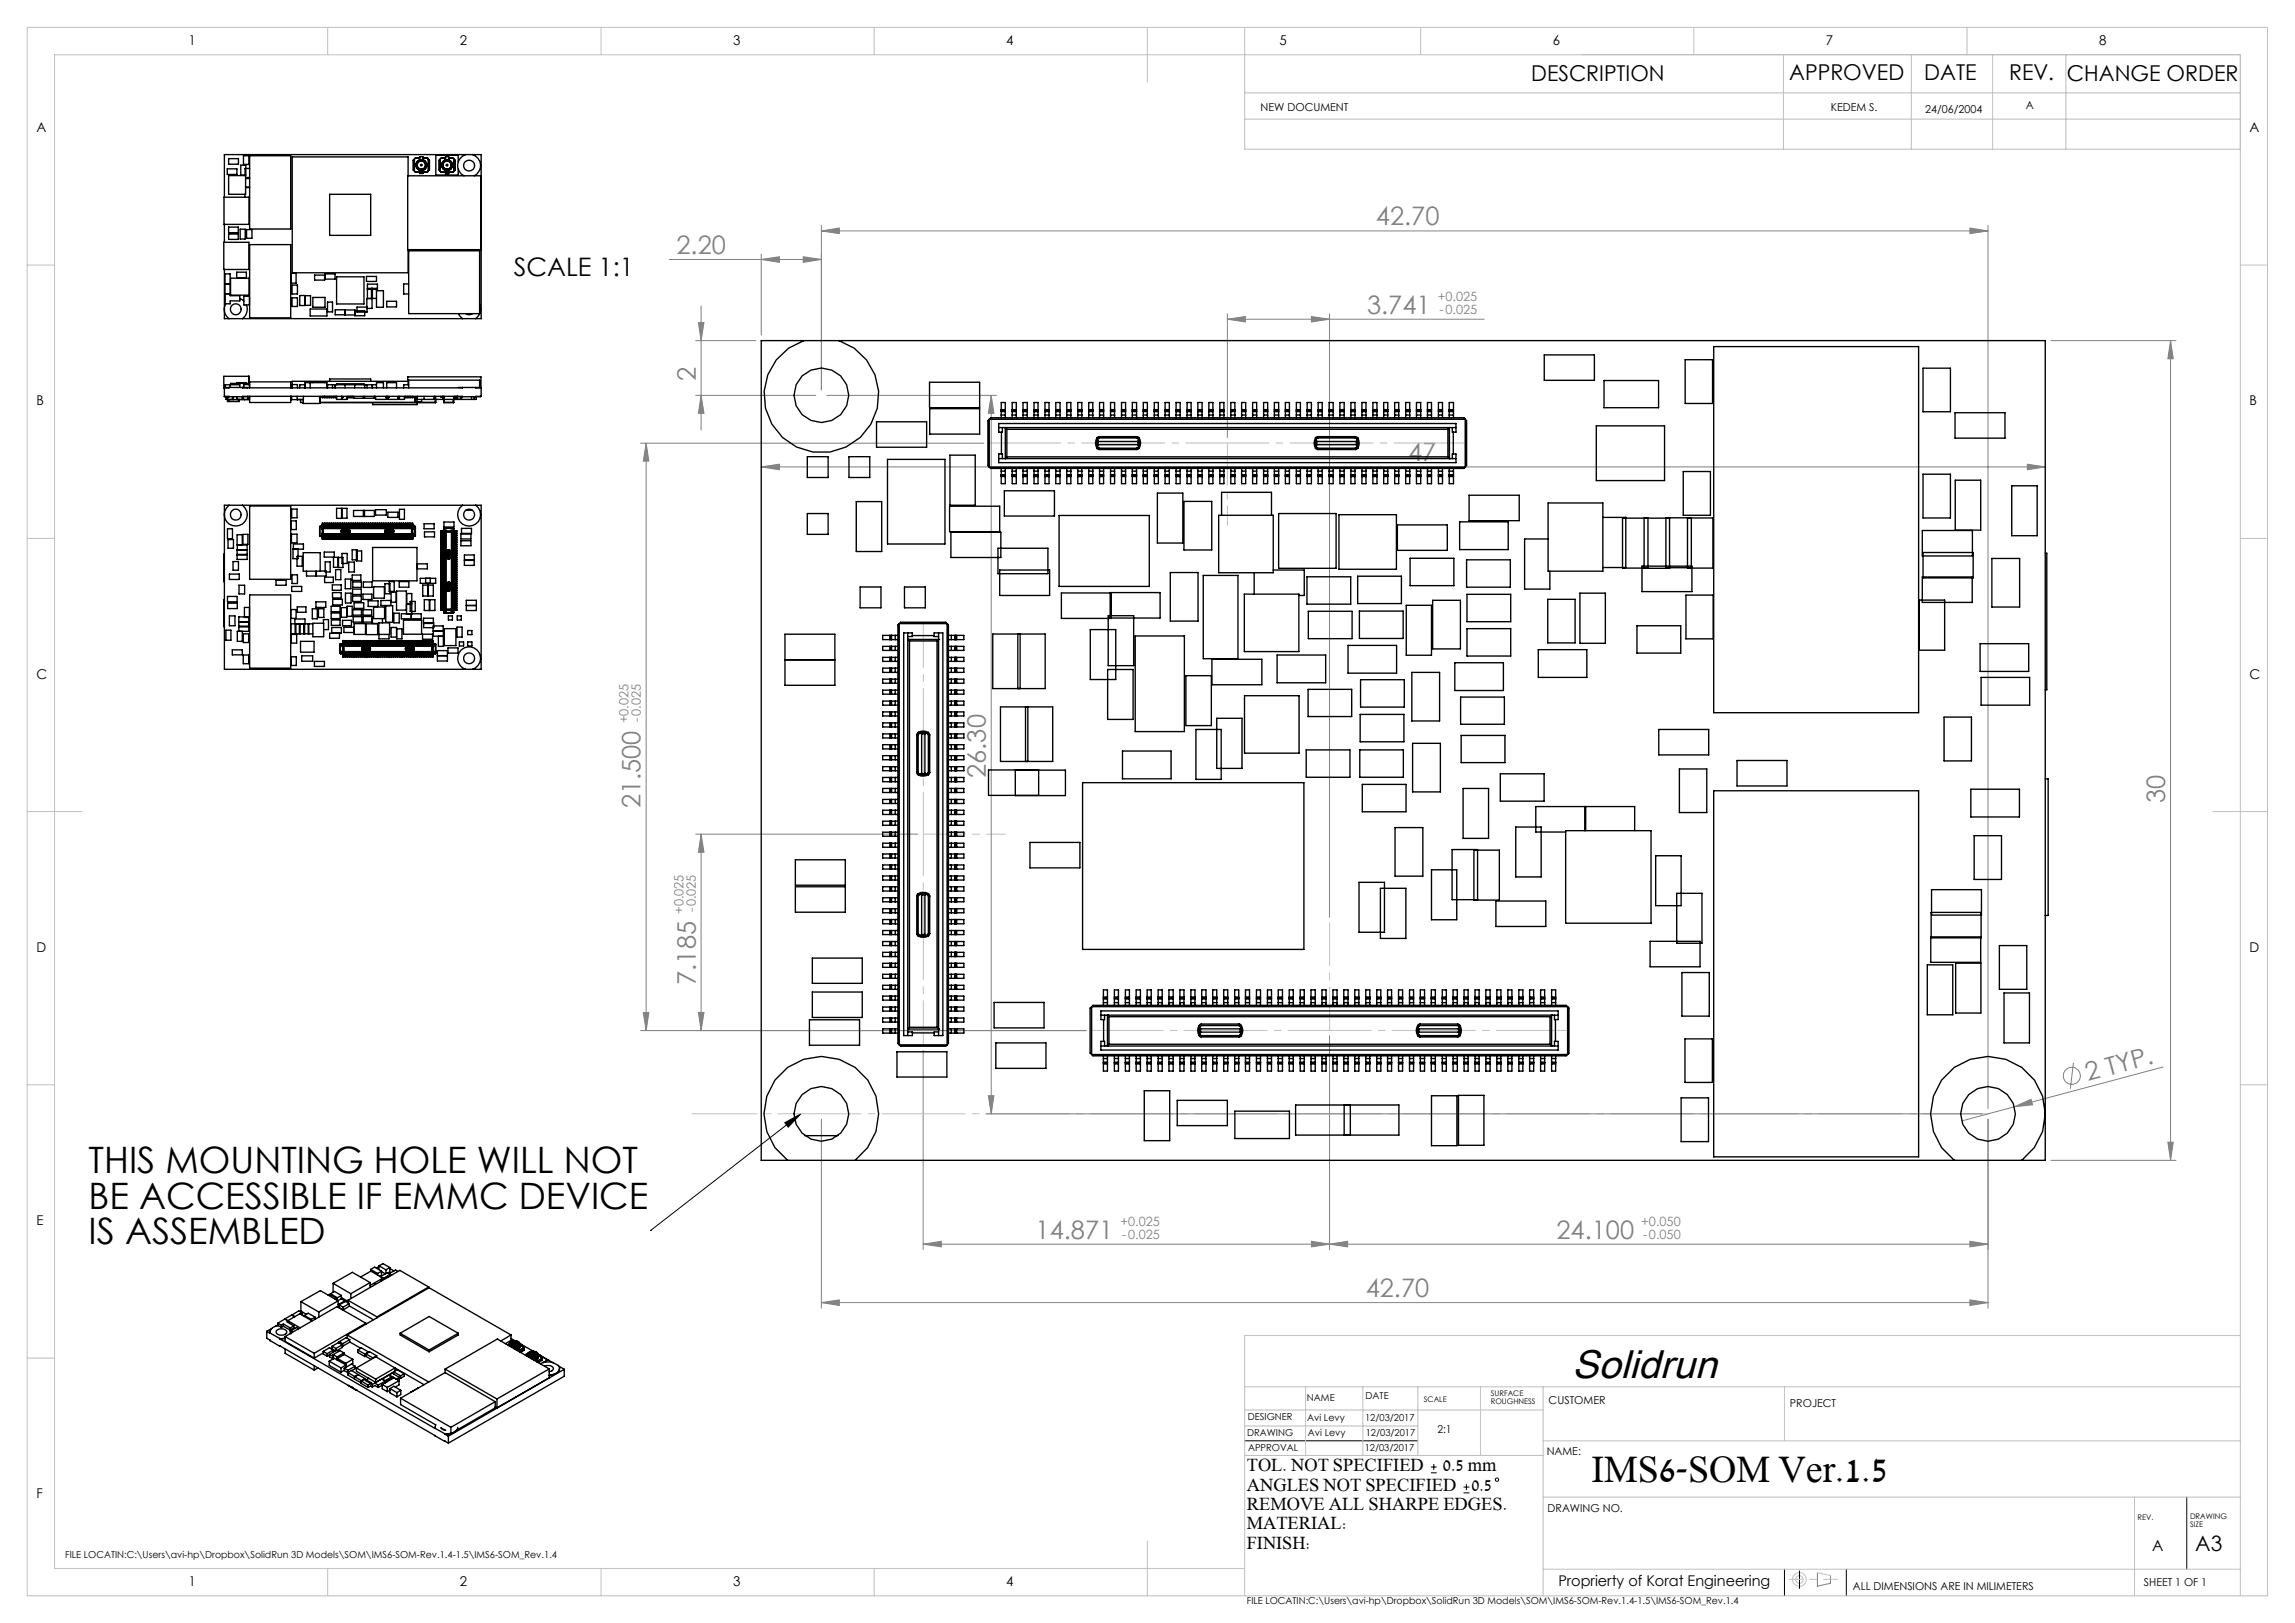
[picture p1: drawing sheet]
<svg xmlns="http://www.w3.org/2000/svg" width="420mm" height="297mm" viewBox="0 0 420 297" stroke-linecap="round" stroke-linejoin="round" font-family="sans-serif">
<defs><g id="words">
<text font-size="7.3" x="287.7" y="252.2">Solidrun</text>
<text font-size="7.1" x="291.3" y="271.2">IMS6-SOM Ver.1.5</text>
<g font-size="6.7">
<text x="16.2" y="214.7">THIS MOUNTING HOLE WILL NOT</text>
<text x="16.2" y="221.2">BE ACCESSIBLE IF EMMC DEVICE</text>
<text x="16.2" y="227.7">IS ASSEMBLED</text>
</g>
<g font-size="4.7" fill="#808080">
<text x="251.8" y="41.2">42.70</text>
<text x="123.8" y="46.5">2.20</text>
<text x="250.2" y="57.4">3.741</text>
<text x="127.3" y="69.8" transform="rotate(-90 127.3 69.8)">2</text>
<text x="257.7" y="84.4">47</text>
<text x="180.4" y="142.4" transform="rotate(-90 180.4 142.4)">26.30</text>
<text x="117.2" y="147.9" transform="rotate(-90 117.2 147.9)">21.500</text>
<text x="396.2" y="147" transform="rotate(-90 396.2 147)">30</text>
<text x="127.3" y="180.2" transform="rotate(-90 127.3 180.2)">7.185</text>
<text x="382.1" y="197.8" transform="rotate(-15 382.1 197.8)">2 TYP.</text>
<text x="189.5" y="226.6">14.871</text>
<text x="284.8" y="226.6">24.100</text>
<text x="249.9" y="237.3">42.70</text>
</g>
<text font-size="4.7" x="94" y="50.4">SCALE 1:1</text>
<g font-size="4">
<text x="280.2" y="14.8">DESCRIPTION</text>
<text x="327.4" y="14.6">APPROVED</text>
<text x="352.2" y="14.6">DATE</text>
<text x="367.7" y="14.6">REV.</text>
<text x="378.3" y="14.8">CHANGE ORDER</text>
</g>
<text font-size="3.9" x="401.7" y="283.8">A3</text>
<g font-size="3.4">
<text x="228.2" y="269.2">TOL. NOT SPECIFIED</text>
<text x="264.1" y="269.2">0.5 mm</text>
<text x="228.2" y="272.9">ANGLES NOT SPECIFIED</text>
<text x="269.3" y="272.9">0.5</text>
<text x="228.2" y="276.4">REMOVE ALL SHARPE EDGES.</text>
<text x="228.2" y="279.9">MATERIAL:</text>
<text x="228.2" y="283.4">FINISH:</text>
</g>
<text font-size="2.8" x="393.9" y="283.8">A</text>
<text font-size="2.7" x="285.2" y="290.2">Proprierty of Korat Engineering</text>
<g font-size="2.5">
<text x="34.6" y="8.2">1</text>
<text x="84.2" y="8.2">2</text>
<text x="134.2" y="8.2">3</text>
<text x="184.2" y="8.2">4</text>
<text x="234.2" y="8.2">5</text>
<text x="284.2" y="8.2">6</text>
<text x="334.2" y="8.2">7</text>
<text x="384.2" y="8.2">8</text>
<text x="6.7" y="24.2">A</text>
<text x="411.7" y="24.2">A</text>
<text x="6.7" y="74.2">B</text>
<text x="411.7" y="74.2">B</text>
<text x="6.7" y="124.2">C</text>
<text x="411.7" y="124.2">C</text>
<text x="6.7" y="174.2">D</text>
<text x="411.7" y="174.2">D</text>
<text x="6.7" y="224.2">E</text>
<text x="6.7" y="274.2">F</text>
<text x="34.6" y="290.2">1</text>
<text x="84.2" y="290.2">2</text>
<text x="134.2" y="290.2">3</text>
<text x="184.2" y="290.2">4</text>
</g>
<g font-size="2.3" fill="#808080">
<text x="263.1" y="55.2">+0.025</text>
<text x="263.4" y="57.4">-0.025</text>
<text x="115" y="132.4" transform="rotate(-90 115 132.4)">+0.025</text>
<text x="117.3" y="132.1" transform="rotate(-90 117.3 132.1)">-0.025</text>
<text x="125.1" y="167.3" transform="rotate(-90 125.1 167.3)">+0.025</text>
<text x="127.4" y="167" transform="rotate(-90 127.4 167)">-0.025</text>
<text x="205" y="224.4">+0.025</text>
<text x="205.4" y="226.7">-0.025</text>
<text x="300.4" y="224.4">+0.050</text>
<text x="300.7" y="226.7">-0.050</text>
</g>
<g font-size="2">
<text x="230.7" y="20.3">NEW DOCUMENT</text>
<text x="335" y="20.2">KEDEM S.</text>
<text x="352.3" y="20.6">24/06/2004</text>
<text x="370.7" y="19.9">A</text>
<text x="283.4" y="256.9">CUSTOMER</text>
<text x="327.6" y="257.5">PROJECT</text>
<text x="263.1" y="262.3">2:1</text>
<text x="283.1" y="266.3">NAME:</text>
<text x="283.2" y="276.6">DRAWING NO.</text>
<text x="339.1" y="291">ALL DIMENSIONS ARE IN MILIMETERS</text>
<text x="392.4" y="290.3">SHEET 1 OF 1</text>
</g>
<g font-size="1.8">
<text x="239.2" y="256.3">NAME</text>
<text x="249.9" y="256.1">DATE</text>
<text x="228.3" y="262.8">DRAWING</text>
<text x="228.4" y="259.9">DESIGNER</text>
<text x="239.2" y="260">Avi Levy</text>
<text x="239.4" y="262.8">Avi Levy</text>
<text x="249.8" y="260.1">12/03/2017</text>
<text x="249.9" y="262.8">12/03/2017</text>
<text x="228.4" y="265.5">APPROVAL</text>
<text x="249.7" y="265.5">12/03/2017</text>
<text x="11.9" y="285.1">FILE LOCATIN:C:\Users\avi-hp\Dropbox\SolidRun 3D Models\SOM\IMS6-SOM-Rev.1.4-1.5\IMS6-SOM_Rev.1.4</text>
<text x="228.2" y="293.5">FILE LOCATIN:C:\Users\avi-hp\Dropbox\SolidRun 3D Models\SOM\IMS6-SOM-Rev.1.4-1.5\IMS6-SOM_Rev.1.4</text>
</g>
<g font-size="1.4">
<text x="260.6" y="256.5">SCALE</text>
<text x="272.8" y="255.5">SURFACE</text>
<text x="272.8" y="256.9">ROUGHNESS</text>
<text x="391.2" y="278.1">REV.</text>
<text x="400.8" y="278">DRAWING</text>
<text x="400.8" y="279.4">SIZE</text>
</g>
</g></defs>
<g fill="none" stroke="#808080" stroke-width=".18">
<path d="M122.5 47.5h27.8M127.8 59h1l-.5 3.3zM128.3 56v22.7M139.3 47.5l3.3-.5v1zM139.3 46.5v14.8M147 47l3.3 .5-3.3 .5zM150.3 42.3l3.3-.6v1.1zM150.3 41.2v30.1M150.3 42.3h213.5M224.6 58.4l3.3-.5v1zM224.6 57.4v22.7M224.6 58.4h47"/>
<path d="M240 57.9l3.3 .5-3.3 .5zM243.3 57.4v110.4M360.5 41.7l3.3 .6-3.3 .5zM363.8 41.2v161.6M127.3 62.3h11M127.3 72.4h22M128.3 72.4l.5 3.2h-1zM151.3 72.4h31.1M181.4 72.4v131.4M181.4 72.4l.5 3.2h-1zM375.3 62.3h22.9M397.2 62.3l.5 3.3h-1z"/>
<path d="M397.2 62.3v150M117.2 81.1h62.9M118.3 81.1v107.5M118.3 81.1l.4 3.3h-1zM139.3 85.4l3.3-.5v1.1zM139.3 85.4h235M371 84.9l3.3 .5-3.3 .6zM127.3 152.6h40.7M128.3 152.6l.5 3.4h-1zM128.3 152.6v36M117.2 188.6h81.6M117.7 185.3h1l-.4 3.3z"/>
<path d="M127.8 185.3h1l-.5 3.3zM168.9 192.2v36.5M243.3 189.6v39.1M379.4 194.5l-.5 4.7M395.9 195.3l-27.2 7.2M150.3 204.8v34.6M180.4 203.8h182.4M180.9 200.5h1l-.5 3.3zM363.8 204.8v34.6M368.7 202.5l3-1.3 .3 1zM368.7 202.5l-9.7 2.6M375.3 212.3h22.9"/>
<path d="M396.7 209h1l-.5 3.3zM150.3 238.4l3.3-.5v1zM150.3 238.4h213.5M168.9 227.7l3.4-.5v1zM168.9 227.7h194.9M240 227.2l3.3 .5-3.3 .5zM243.3 227.7l3.3-.5v1zM360.5 237.9l3.3 .5-3.3 .5zM360.5 227.2l3.3 .5-3.3 .5zM332.6 287.8v2.5l2.4-.6v-1.4"/>
<circle cx="379.2" cy="196.9" r="1.55"/>
</g>
<g fill="none" stroke="#000" stroke-width=".18">
<path d="M143.6 205.5l2.9-1.7-2.2 2.5zM146.5 203.8l-27.4 21.4M119.1 225.2h.1M227.8 263.7h31.7M261.9 269.5h1M261.9 268.5h1M262.4 267.9v1.1M267.8 273.2h1.1M267.8 272.1h1.1M268.4 271.6v1.1M400.2 274v13.2M326.6 287.2v4.8"/>
<path d="M329.3 287.5v3.2M337.9 287.2v4.8"/>
<circle cx="274" cy="270.8" r=".31"/>
</g>
<g fill="none" stroke="#c0c0c0" stroke-width=".18">
<path d="M5 5h410v287h-410zM60 5v5M110 5v5M160 5v5M210 5v10M227.8 5v22.3h182.2M227.8 17h182.2M260 5v5M310 5v5M326.4 10v17.3M349.8 10v17.3M360 5v5"/>
<path d="M364.7 10v17.3M378.1 10v17.3M227.8 21.8h182.2M5 48.5h5M410 48.5h5M5 98.5h5M410 98.5h5M5 148.5h10M405 148.5h10M5 198.5h5M410 198.5h5M5 248.5h5"/>
<path d="M227.8 253.8h182.2M227.8 258h54.6M238.9 253.8v12.5M249.4 253.8v12.5M259.5 253.8v12.5M270.9 253.8v12.5M282.4 253.8v38.2M326.6 253.8v9.9M410 244.4h-182.2v47.6M227.8 260.9h31.7M227.8 266.3h54.6M282.4 263.7h127.6"/>
<path d="M282.4 274h127.6M390.6 274v18M60 287v5M110 287v5M160 287v5M210 282v10M227.8 287h-217.8v-277h400v282M282.4 287.2h127.6M332.6 287.8l2.4 .5"/>
<circle cx="329.3" cy="289" r="1.24"/>
<circle cx="329.3" cy="289" r=".69"/>
</g>
<path d="M327.4 289h8.9" fill="none" stroke="#c0c0c0" stroke-width=".18" stroke-dasharray="15.2 1.3 1.3 1.3" stroke-dashoffset="12.7"/>
<path d="M224.6 81.1v15M169 152.6h15" fill="none" stroke="#c0c0c0" stroke-width=".18" stroke-dasharray="15.2 1.3 1.3 1.3" stroke-dashoffset="7.5"/>
<path d="M268.2 81.1h-87.1M286.9 188.6h-87.1" fill="none" stroke="#c0c0c0" stroke-width=".18" stroke-dasharray="15.2 1.3 1.3 1.3" stroke-dashoffset="2.2"/>
<path d="M363.8 203.8h-237.2" fill="none" stroke="#c0c0c0" stroke-width=".18" stroke-dasharray="15.2 1.3 1.3 1.3" stroke-dashoffset="3.3"/>
<path d="M169 114.1v77.1" fill="none" stroke="#c0c0c0" stroke-width=".18" stroke-dasharray="15.2 1.3 1.3 1.3" stroke-dashoffset="7.2"/>
<path d="M243.3 188.6v-19.8" fill="none" stroke="#c0c0c0" stroke-width=".18" stroke-dasharray="15.2 1.3 1.3 1.3" stroke-dashoffset="7.3"/>
<path d="M143.6 205.5l2.9-1.7-2.2 2.5z" fill="#000"/>
<g fill="#808080">
<path d="M368.7 202.5l3-1.3 .3 1z"/>
<path d="M360.5 227.2l3.3 .5-3.3 .5zM243.3 227.7l3.3-.5v1zM240 227.2l3.3 .5-3.3 .5zM168.9 227.7l3.4-.5v1zM240 57.9l3.3 .5-3.3 .5zM224.6 58.4l3.3-.5v1z"/>
<path d="M127.8 185.3h1l-.5 3.3zM128.3 152.6l.5 3.4h-1z"/>
<path d="M118.3 81.1l.4 3.3h-1zM117.7 185.3h1l-.4 3.3z"/>
<path d="M147 47l3.3 .5-3.3 .5zM139.3 47.5l3.3-.5v1zM360.5 237.9l3.3 .5-3.3 .5zM150.3 238.4l3.3-.5v1z"/>
<path d="M139.3 85.4l3.3-.5v1.1zM371 84.9l3.3 .5-3.3 .6zM150.3 42.3l3.3-.6v1.1zM360.5 41.7l3.3 .6-3.3 .5z"/>
<path d="M396.7 209h1l-.5 3.3zM397.2 62.3l.5 3.3h-1z"/>
<path d="M127.8 59h1l-.5 3.3zM128.3 72.4l.5 3.2h-1zM181.4 72.4l.5 3.2h-1zM180.9 200.5h1l-.5 3.3z"/>
</g>
<g fill="none" stroke="#000" stroke-width=".25">
<path d="M41.1 36.1v-7.8h47v30h-47v-9M41.6 30.9h1.8v1h-1.8zM41.8 32.1h3.1v3.5h-3.1zM41.8 29h1.8v1.1h-1.8zM44.1 30.2h.9v1.8h-.9zM44.6 28.5h.9v1.6h-.9zM44.8 35.6v.5M44.9 32.7h.8M44.9 34.3h.8M44.9 32.5h.8M45.6 36.1v5h-4.6v-5h4.7M45.7 30.8h-.9v1.3"/>
<path d="M45.7 28.5h7.5v13.4h-7.5zM60.3 35.6h7.5v7.5h-7.5zM74.6 32.2h13.4v13.5h-13.4zM74.7 32.2v-3.5h-21.2v21.2h21.2v-4.2M75.8 31.2h.1M75.8 29.2h.1M75.8 31.2l.1 .2 .2 .1M75.8 29.3h-.2v1.8h.2M75.8 29.2v2M75.8 31.2l.3 .3M76.1 28.9l-.3 .3M76.1 28.9h.1"/>
<path d="M76.1 28.9l-.2 .1-.1 .2M76.1 28.9h.7M76.1 31.5h2M76.1 31.5h.1M76.8 29.2v-.5h.6v.5M76.8 31.5v.2h.6v-.2M77.4 28.9h.7M78.1 28.9l.3 .3M78.1 28.9h.1M78.1 31.5h.1M78.4 31.2l-.3 .3M78.4 31.2h.1"/>
<path d="M78.4 29.2h.1M78.4 29.2v2M78.4 29.3h.2v1.8h-.2M80.5 31.2h.1M80.5 29.2h.1M80.5 31.2l.3 .3M80.5 29.3h-.2v1.8h.2M80.5 29.2v2M80.8 28.9v.1M80.8 29l-.3 .2M80.8 31.5h.1M80.8 28.9l-.3 .3"/>
<path d="M80.8 28.9h.7M80.8 31.5h2M80.8 29h.7M81.5 28.7h.6v.6h-.6zM81.5 31.5v.3h.6v-.3M82.1 28.9h.7M82.1 29h.7M82.8 28.9v.1M82.8 29l.3 .2M82.8 31.5h.1M82.8 28.9h.1l.2 .3M83.1 31.2l-.3 .3"/>
<path d="M83.1 31.2h.1M83.1 29.2h.1M83.1 29.2v2M83.1 31.2v.2l-.3 .1M83.1 29.3h.2v1.8h-.2M83.9 29.6v-1.2h-4.1v3.6h4.1v-1M85.2 28.3a2.1 2.1 0 0 0-1.5 1.8 2.1 2.1 0 0 0 1.2 2.1M86.5 28.3a2.1 2.1 0 0 1 1.4 1.8 2.1 2.1 0 0 1-1.1 2.1M41 44.3h4.5v5h-4.5zM41.1 41.1v3.2M41.2 52h.9M41.2 51.9h.9"/>
<path d="M41.2 53.8v1.8h.9v-.5h1.8v-1h-1.8v-4h-.9v3.7h.9M41.3 55.6a2.1 2.1 0 0 0 .6 2.7M41.8 41.6h1.8v1h-1.8zM41.8 42.8h1.8v1h-1.8zM42.2 50.9h3.4v3.1h-3.4zM43.3 49.8h1.8v1h-1.8zM43.9 54.6l.7 .5M44 41.9h.9v1.8h-.9zM44.6 54.2h1v1.6h-1zM45.1 55.8a2.14 2.14 0 0 1-.7 2.5M45.1 42h1v1.6h-1zM45.7 44.8h7.5v13.4h-7.5z"/>
<path d="M53.3 50h.9v1.8h-.9zM53.4 52.2h1v1.6h-1zM53.4 54.5h1v1.6h-1zM54.9 54.1h.9v1.8h-.9zM55.8 54.1h1v1.8h-1M56.8 56.5h3v1.3h-3zM57.3 54.4h2.2v1.8h-2.2zM57.6 50.3h1.8v1h-1.8zM59.5 50.1h1.8v1h-1.8zM59.9 55.3h1v1.8h-1zM61.3 56.7h1.9v.9h-1.9zM61.6 50.7h5v4.9h-5z"/>
<path d="M63.1 56.7h1.9v.9h-1.9zM64.9 56.9h1.8v.9h-1.8zM65.3 56.2h1.9v.9h-1.9zM67.1 50.6h1.8v.9h-1.8zM67.2 52.8h1.7v3.4h1.3v-3h-1.3M67.2 52.9h1.9v-.9h-1.9v2.6M68 52.8v1.8M68.2 52.8v1.8M68.9 54.6h-1.8v1.8h1v-1.8M70.8 55.1h1.8v1.1h-1.8zM74.8 45.9h13v11.5h-13zM74.8 52h-.9v1.8h.9"/>
<path d="M83.9 57.4l.7 .9M85.2 57.4a1.01 1.01 0 0 0 1.3 0M87.8 55.8a2.08 2.08 0 0 1-.7 2.5M41.1 72.5l.8 .1M41.2 70.9v-.5h2.7v.5M41.2 70.4v.5M41.6 72.6v.9h2.2v-.4M41.7 73.1h.1M41.9 70.9h-.8v1.7h.8M41.9 72.6h2.5M41.9 70.9h2.5M42 73.1v.4"/>
<path d="M42.1 70.4v.5M42.5 72.6v.5M42.7 72.6v.5M43.3 70.2v-.2h1.8v.2M43.4 73.1h.1M43.4 72.6v.5M43.6 73.1h.1M44.3 72.6v.5M44.4 70.9l.9 .1M44.4 70.9h40.2M44.4 72.6h40.2M44.5 72.6v.5"/>
<path d="M44.8 73.1h.1M45.3 72.5l-.9 .1M45.4 72.5v.6M45.5 73.1h.1M45.5 68.9v1.3M45.6 70.4v-1.5h-4.6v2.1l.9-.1M45.6 70.2h-3.4v.2M45.6 70.4v.6M45.6 72.5v.6h-4.3v-.5M45.7 72.5v1.2h7.5v-1.2M45.7 71v-1.1h7.5v1.1M45.7 70.4h-1.1v.5"/>
<path d="M53.2 72.5v.6M53.4 72.5v.6M53.4 70.4h.1M53.4 70.4h-.1v.6M53.4 70.4h1v.6M53.4 70.4v.6M53.5 70.4v-.6h21.2v.6M54.4 72.5v.6M54.4 73.1h.1M55 73.1v.6h.5M55.5 73.1v.7h3.1v-.1M55.5 72.5v.6h-2.3"/>
<path d="M55.8 71v-1h4v1M55.8 70.4h-.9v.6M56.8 70v1M57.3 70h2.2M58.5 72.6h.1M58.5 72.7h3.1M58.5 72.6h.5M58.5 72.6v1.1M58.5 73.7h17.5M58.6 73.6h17.3M58.6 73.6l-.1 .1M58.6 72.5v.1"/>
<path d="M58.6 72.7v.9M59 72.6v.1M59 72.5v.3h.1v-.3M59 72.6h.1M59.1 72.6v.1M59.1 72.6h.3M59.3 72.5v.1M59.4 72.6v.1M59.4 72.5v.3h.1v-.3M59.4 72.6h.1M59.5 72.6v.1M59.5 72.6h.3"/>
<path d="M59.8 72.6v.1M59.8 72.5v.3h.1v-.3M59.8 72.6h.1M59.8 70.4h9.1M59.9 72.6v.1M59.9 70.4v.6M59.9 72.6h.3M60.2 72.6v.1M60.2 72.5v.3h.1v-.3M60.2 72.6h.1M60.3 72.6v.1M60.3 69.8v-.4h7.5v.4"/>
<path d="M60.3 72.6h.3M60.6 72.6v.1M60.6 72.5v.3h.1v-.3M60.6 72.6h.1M60.7 72.6v.1M60.7 72.6h.3M60.9 70.4v.6M61 72.6v.1M61 72.5v.3h.1v-.3M61 72.6h.1M61.1 72.6v.1M61.1 72.6h.3"/>
<path d="M61.2 72.5v.1M61.3 70.4v.6M61.4 72.6v.1M61.4 72.5v.3h.1v-.3M61.4 72.6h.1M61.5 72.6v.1M61.5 72.6h.1M61.6 72.5v.6h.9v-.6M61.6 70.4v-.2h5v.2M62.5 72.7h.1M62.5 72.6h.1M62.6 72.6h.1"/>
<path d="M62.6 72.6v.1M62.6 72.8h.1M62.6 72.7v.1M62.6 72.7h.1M62.6 72.5v.6h.9v-.6M63.1 70.4v.6M63.5 72.6h.1M63.5 72.7h1.2M63.5 72.6v.1M63.5 72.5v.3M63.5 72.6h.3M63.8 72.6v.1"/>
<path d="M63.8 72.5v.3h.1v-.3M63.8 72.6h.1M63.9 72.6v.1M63.9 72.6h.3M64.2 72.6v.1M64.2 72.5v.3h.1v-.3M64.2 72.6h.1M64.3 72.6v.1M64.3 72.6h.3M64.5 72.5v.1M64.6 72.6v.1M64.6 72.5v.3h.1"/>
<path d="M64.6 72.6h.1M64.7 72.5v.4h3.8v-.4M64.9 70.4v.6M66.5 72.5v.4M66.7 72.5v.4M66.7 70.4v.6M67.2 70.4v.6M68.1 70.4v.6M68.2 70.4v.6M68.5 72.7h.2M68.5 72.6h.1M68.6 72.6v.1"/>
<path d="M68.6 72.5v.3h.1M68.6 72.6h.1M68.7 72.5v.6h2v-.6M68.9 71v-1h1.3v1M70.7 72.6h.1M70.7 72.7h.3M70.7 72.6v.1M70.7 72.5v.3M70.7 72.6h.3M70.8 71v-1h1.8v1M71 72.6h.1M71 72.6v.1"/>
<path d="M71 72.8h.1M71 72.7v.1M71 72.7h.1M71 72.5v.6h1.8v-.6M72.8 72.7h.3M72.8 72.6h.2M73 72.6v.1M73 72.5v.3h.1M73 72.6h.1M73.1 72.5v.6h.9v-.6M74 72.6h.2M74.2 72.6v.1"/>
<path d="M74.2 72.5v.3h.1v-.3M74.2 72.6h.1M74.3 72.6v.1M74.3 72.6h.3M74.6 72.6v.1M74.6 72.5v.3h.1v-.3M74.6 72.6h.1M74.6 69.8v-.8h13.4v2M74.7 72.6v.1M74.7 72.6h.3M74.8 70.4h-.9v.6M75 72.6v.1"/>
<path d="M75 72.5v.3h.1v-.3M75 72.6h.1M75.1 72.6v.1M75.1 72.6h.3M75.4 72.6v.1M75.4 72.5v.3h.1v-.3M75.4 72.6h.1M75.5 72.6v.1M75.5 72.6h.5v1.1M75.9 73.6l.1 .1M75.9 72.7v.9M76 72.6v.1h-2"/>
<path d="M76.3 72.5v1.5h-8.1v-.3M76.3 73.7h3.4M76.3 73.6h3.4M76.4 72.5v.6M77.2 73.1v.5h-.9M77.6 72.5v.6M79.4 72.5v.6M79.5 72.5v.6M79.7 73.6v.1M79.7 73.1v.5M79.7 72.5v1.2M80.6 72.5v.1l.5 .2"/>
<path d="M80.9 72.5l.1 .1M81 72.7h.1M81 72.6v.1M81.1 72.7h.1M81.1 72.8h.1M81.1 72.5v.2M81.1 72.8v.3M81.2 72.7v1M81.2 73.7h1.8M81.2 72.5v.6M81.3 73.6h1.6M81.3 73.6l-.1 .1"/>
<path d="M81.3 73.1v.5M82.9 73.1v.5M82.9 73.6l.1 .1M83 73.1v.6M83.1 72.5v.6M83.3 72.7l-.2 .1M83.3 72.5l-.2 .2M83.3 72.6v.1M83.4 72.6v.5h-.3M83.6 72.5v.1h-.3M83.6 72.5v.6M83.7 72.5v.6h.6"/>
<path d="M83.7 72.5l.9 .1M83.9 70.9h.7M84.3 72.6v.5M84.5 72.6v.5M84.6 72.6h2.5M84.6 70.9h2.5M86.3 72.6v.5M86.8 72.6v.5M87.1 70.9l.8 .1M87.1 70.9l1 .1v1.5l-1 .1M87.2 72.6v.5h-10.9M87.8 70.9v-1.3h-13v1.4"/>
<path d="M87.9 72.5l-.8 .1M139.3 62.3h235v150h-235zM147.1 62.3a10.5 10.5 0 0 0-5.3 16.2 10.5 10.5 0 0 0 17 0 10.5 10.5 0 0 0-5.3-16.2M160.4 77.2h9.2v4.6h-9.2zM170.1 70h9.2v4.6h-9.2zM170.1 74.8h9.2v4.6h-9.2zM181 76.7l-.2 .3v8.2l.2 .3M181 76.7v8.8M181 76.7l.3-.3h86.6l.2 .3M181 76.7h87.1M182.8 78.2h83.7M183.2 75.3v.6"/>
<path d="M183.2 75v.2M183.2 75v-1.3h.8v1.3M183.2 75.9h.8M183.2 75.3h.8M183.2 75.2v.1M183.2 75.9v.5M183.2 75.2h.8M183.2 75h.8M183.3 79.1v4M183.4 78.2v.9h-.6v-1.6h83.7v1.6h-.7v-.9M183.9 78.2l.4 .4M184 75.3v.6"/>
<path d="M184 75v.2M184 75.2v.1M184 75.9v.5M184 78.3v5.6l.3-.3M184.3 78.6h80.7M184.3 78.6v5M185.2 75.3v.6M185.2 75v.2M185.2 75.9h.8M185.2 75.3h.8M185.2 75v-1.3h.8v1.3M185.2 75.2v.1"/>
<path d="M185.2 75.9v.5M185.2 75.2h.8M185.2 75h.8M186 75.3v.6M186 75v.2M186 75.2v.1M186 75.9v.5M187.2 75.3v.6M187.2 75v.2M187.2 75.9h.8M187.2 75.3h.8M187.2 75v-1.3h.8v1.3"/>
<path d="M187.2 75.2v.1M187.2 75.9v.5M187.2 75.2h.8M187.2 75h.8M188 75.3v.6M188 75v.2M188 75.2v.1M188 75.9v.5M189.2 75.3v.6M189.2 75v.2M189.2 75.9h.8M189.2 75.3h.8"/>
<path d="M189.2 75v-1.3h.8v1.3M189.2 75.2v.1M189.2 75.9v.5M189.2 75.2h.8M189.2 75h.8M190 75.3v.6M190 75v.2M190 75.2v.1M190 75.9v.5M191.2 75.3v.6M191.2 75v.2M191.2 75.9h.8"/>
<path d="M191.2 75.3h.8M191.2 75v-1.3h.8v1.3M191.2 75.2v.1M191.2 75.9v.5M191.2 75.2h.8M191.2 75h.8M192 75.3v.6M192 75v.2M192 75.2v.1M192 75.9v.5M193.2 75.3v.6M193.2 75v.2"/>
<path d="M193.2 75.9h.8M193.2 75.3h.8M193.2 75v-1.3h.8v1.3M193.2 75.2v.1M193.2 75.9v.5M193.2 75.2h.8M193.2 75h.8M194 75.3v.6M194 75v.2M194 75.2v.1M194 75.9v.5M195.2 75.3v.6"/>
<path d="M195.2 75v.2M195.2 75.9h.8M195.2 75.3h.8M195.2 75v-1.3h.8v1.3M195.2 75.2v.1M195.2 75.9v.5M195.2 75.2h.8M195.2 75h.8M196 75.3v.6M196 75v.2M196 75.2v.1M196 75.9v.5"/>
<path d="M197.2 75.3v.6M197.2 75v.2M197.2 75.9h.8M197.2 75.3h.8M197.2 75v-1.3h.8v1.3M197.2 75.2v.1M197.2 75.9v.5M197.2 75.2h.8M197.2 75h.8M198 75.3v.6M198 75v.2M198 75.2v.1"/>
<path d="M198 75.9v.5M199.2 75.3v.6M199.2 75v.2M199.2 75.9h.8M199.2 75.3h.8M199.2 75v-1.3h.8v1.3M199.2 75.2v.1M199.2 75.9v.5M199.2 75.2h.8M199.2 75h.8M200 75.3v.6M200 75v.2"/>
<path d="M200 75.2v.1M200 75.9v.5M201.2 79.9l-.5 .2M201.2 79.9v.2M201.2 79.9h6.9M201.2 75.3v.6M201.2 75v.2M201.2 75.9h.8M201.2 75.3h.8M201.2 75v-1.3h.8v1.3M201.2 75.2v.1M201.2 75.9v.5"/>
<path d="M201.2 75.2h.8M201.2 75h.8M202 75.3v.6M202 75v.2M202 75.2v.1M202 75.9v.5M203.2 75.3v.6M203.2 75v.2M203.2 75.9h.8M203.2 75.3h.8M203.2 75v-1.3h.8v1.3M203.2 75.2v.1"/>
<path d="M203.2 75.9v.5M203.2 75.2h.8M203.2 75h.8M204 75.3v.6M204 75v.2M204 75.2v.1M204 75.9v.5M205.2 75.3v.6M205.2 75v.2M205.2 75.9h.8M205.2 75.3h.8M205.2 75v-1.3h.8v1.3"/>
<path d="M205.2 75.2v.1M205.2 75.9v.5M205.2 75.2h.8M205.2 75h.8M206 75.3v.6M206 75v.2M206 75.2v.1M206 75.9v.5M207.2 75.3v.6M207.2 75v.2M207.2 75.9h.8M207.2 75.3h.8"/>
<path d="M207.2 75v-1.3h.8v1.3M207.2 75.2v.1M207.2 75.9v.5M207.2 75.2h.8M207.2 75h.8M208 75.3v.6M208 75v.2M208 75.2v.1M208 75.9v.5M208.1 79.9l.4 .2M208.1 79.9v.2M209.2 75.3v.6"/>
<path d="M209.2 75v.2M209.2 75.9h.8M209.2 75.3h.8M209.2 75v-1.3h.8v1.3M209.2 75.2v.1M209.2 75.9v.5M209.2 75.2h.8M209.2 75h.8M210 75.3v.6M210 75v.2M210 75.2v.1M210 75.9v.5"/>
<path d="M211.2 75.3v.6M211.2 75v.2M211.2 75.9h.8M211.2 75.3h.8M211.2 75v-1.3h.8v1.3M211.2 75.2v.1M211.2 75.9v.5M211.2 75.2h.8M211.2 75h.8M212 75.3v.6M212 75v.2M212 75.2v.1"/>
<path d="M212 75.9v.5M213.2 75.3v.6M213.2 75v.2M213.2 75.9h.8M213.2 75.3h.8M213.2 75v-1.3h.8v1.3M213.2 75.2v.1M213.2 75.9v.5M213.2 75.2h.8M213.2 75h.8M214 75.3v.6M214 75v.2"/>
<path d="M214 75.2v.1M214 75.9v.5M215.2 75.3v.6M215.2 75v.2M215.2 75.9h.8M215.2 75.3h.8M215.2 75v-1.3h.8v1.3M215.2 75.2v.1M215.2 75.9v.5M215.2 75.2h.8M215.2 75h.8M216 75.3v.6"/>
<path d="M216 75v.2M216 75.2v.1M216 75.9v.5M217.2 75.3v.6M217.2 75v.2M217.2 75.9h.8M217.2 75.3h.8M217.2 75v-1.3h.8v1.3M217.2 75.2v.1M217.2 75.9v.5M217.2 75.2h.8M217.2 75h.8"/>
<path d="M218 75.3v.6M218 75v.2M218 75.2v.1M218 75.9v.5M219.2 75.3v.6M219.2 75v.2M219.2 75.9h.8M219.2 75.3h.8M219.2 75v-1.3h.8v1.3M219.2 75.2v.1M219.2 75.9v.5M219.2 75.2h.8"/>
<path d="M219.2 75h.8M220 75.3v.6M220 75v.2M220 75.2v.1M220 75.9v.5M221.2 75.3v.6M221.2 75v.2M221.2 75.9h.8M221.2 75.3h.8M221.2 75v-1.3h.8v1.3M221.2 75.2v.1M221.2 75.9v.5"/>
<path d="M221.2 75.2h.8M221.2 75h.8M222 75.3v.6M222 75v.2M222 75.2v.1M222 75.9v.5M223.2 75.3v.6M223.2 75v.2M223.2 75.9h.8M223.2 75.3h.8M223.2 75v-1.3h.8v1.3M223.2 75.2v.1"/>
<path d="M223.2 75.9v.5M223.2 75.2h.8M223.2 75h.8M224 75.3v.6M224 75v.2M224 75.2v.1M224 75.9v.5M225.2 75.3v.6M225.2 75v.2M225.2 75.9h.8M225.2 75.3h.8M225.2 75v-1.3h.8v1.3"/>
<path d="M225.2 75.2v.1M225.2 75.9v.5M225.2 75.2h.8M225.2 75h.8M226 75.3v.6M226 75v.2M226 75.2v.1M226 75.9v.5M227.2 75.3v.6M227.2 75v.2M227.2 75.9h.8M227.2 75.3h.8"/>
<path d="M227.2 75v-1.3h.8v1.3M227.2 75.2v.1M227.2 75.9v.5M227.2 75.2h.8M227.2 75h.8M228 75.3v.6M228 75v.2M228 75.2v.1M228 75.9v.5M229.2 75.3v.6M229.2 75v.2M229.2 75.9h.8"/>
<path d="M229.2 75.3h.8M229.2 75v-1.3h.8v1.3M229.2 75.2v.1M229.2 75.9v.5M229.2 75.2h.8M229.2 75h.8M230 75.3v.6M230 75v.2M230 75.2v.1M230 75.9v.5M231.2 75.3v.6M231.2 75v.2"/>
<path d="M231.2 75.9h.8M231.2 75.3h.8M231.2 75v-1.3h.8v1.3M231.2 75.2v.1M231.2 75.9v.5M231.2 75.2h.8M231.2 75h.8M232 75.3v.6M232 75v.2M232 75.2v.1M232 75.9v.5M233.2 75.3v.6"/>
<path d="M233.2 75v.2M233.2 75.9h.8M233.2 75.3h.8M233.2 75v-1.3h.8v1.3M233.2 75.2v.1M233.2 75.9v.5M233.2 75.2h.8M233.2 75h.8M234 75.3v.6M234 75v.2M234 75.2v.1M234 75.9v.5"/>
<path d="M235.2 75.3v.6M235.2 75v.2M235.2 75.9h.8M235.2 75.3h.8M235.2 75v-1.3h.8v1.3M235.2 75.2v.1M235.2 75.9v.5M235.2 75.2h.8M235.2 75h.8M236 75.3v.6M236 75v.2M236 75.2v.1"/>
<path d="M236 75.9v.5M237.2 75.3v.6M237.2 75v.2M237.2 75.9h.8M237.2 75.3h.8M237.2 75v-1.3h.8v1.3M237.2 75.2v.1M237.2 75.9v.5M237.2 75.2h.8M237.2 75h.8M238 75.3v.6M238 75v.2"/>
<path d="M238 75.2v.1M238 75.9v.5M239.2 75.3v.6M239.2 75v.2M239.2 75.9h.8M239.2 75.3h.8M239.2 75v-1.3h.8v1.3M239.2 75.2v.1M239.2 75.9v.5M239.2 75.2h.8M239.2 75h.8M240 75.3v.6"/>
<path d="M240 75v.2M240 75.2v.1M240 75.9v.5M241.2 79.9l-.5 .2M241.2 79.9v.2M241.2 79.9h6.8M241.2 75.3v.6M241.2 75v.2M241.2 75.9h.8M241.2 75.3h.8M241.2 75v-1.3h.8v1.3M241.2 75.2v.1"/>
<path d="M241.2 75.9v.5M241.2 75.2h.8M241.2 75h.8M242 75.3v.6M242 75v.2M242 75.2v.1M242 75.9v.5M243.2 75.3v.6M243.2 75v.2M243.2 75.9h.8M243.2 75.3h.8M243.2 75v-1.3h.8v1.3"/>
<path d="M243.2 75.2v.1M243.2 75.9v.5M243.2 75.2h.8M243.2 75h.8M244 75.3v.6M244 75v.2M244 75.2v.1M244 75.9v.5M245.2 75.3v.6M245.2 75v.2M245.2 75.9h.8M245.2 75.3h.8"/>
<path d="M245.2 75v-1.3h.8v1.3M245.2 75.2v.1M245.2 75.9v.5M245.2 75.2h.8M245.2 75h.8M246 75.3v.6M246 75v.2M246 75.2v.1M246 75.9v.5M247.2 75.3v.6M247.2 75v.2M247.2 75.9h.8"/>
<path d="M247.2 75.3h.8M247.2 75v-1.3h.8v1.3M247.2 75.2v.1M247.2 75.9v.5M247.2 75.2h.8M247.2 75h.8M248 75.3v.6M248 75v.2M248 75.2v.1M248 75.9v.5M248 79.9l.5 .2M248 79.9v.2"/>
<path d="M249.2 75.3v.6M249.2 75v.2M249.2 75.9h.8M249.2 75.3h.8M249.2 75v-1.3h.8v1.3M249.2 75.2v.1M249.2 75.9v.5M249.2 75.2h.8M249.2 75h.8M250 75.3v.6M250 75v.2M250 75.2v.1"/>
<path d="M250 75.9v.5M251.2 75.3v.6M251.2 75v.2M251.2 75.9h.8M251.2 75.3h.8M251.2 75v-1.3h.8v1.3M251.2 75.2v.1M251.2 75.9v.5M251.2 75.2h.8M251.2 75h.8M252 75.3v.6M252 75v.2"/>
<path d="M252 75.2v.1M252 75.9v.5M253.2 75.3v.6M253.2 75v.2M253.2 75.9h.8M253.2 75.3h.8M253.2 75v-1.3h.8v1.3M253.2 75.2v.1M253.2 75.9v.5M253.2 75.2h.8M253.2 75h.8M254 75.3v.6"/>
<path d="M254 75v.2M254 75.2v.1M254 75.9v.5M255.2 75.3v.6M255.2 75v.2M255.2 75.9h.8M255.2 75.3h.8M255.2 75v-1.3h.8v1.3M255.2 75.2v.1M255.2 75.9v.5M255.2 75.2h.8M255.2 75h.8"/>
<path d="M256 75.3v.6M256 75v.2M256 75.2v.1M256 75.9v.5M257.2 75.3v.6M257.2 75v.2M257.2 75.9h.8M257.2 75.3h.8M257.2 75v-1.3h.8v1.3M257.2 75.2v.1M257.2 75.9v.5M257.2 75.2h.8"/>
<path d="M257.2 75h.8M258 75.3v.6M258 75v.2M258 75.2v.1M258 75.9v.5M259.2 75.3v.6M259.2 75v.2M259.2 75.9h.8M259.2 75.3h.8M259.2 75v-1.3h.8v1.3M259.2 75.2v.1M259.2 75.9v.5"/>
<path d="M259.2 75.2h.8M259.2 75h.8M260 75.3v.6M260 75v.2M260 75.2v.1M260 75.9v.5M261.2 75.3v.6M261.2 75v.2M261.2 75.9h.8M261.2 75.3h.8M261.2 75v-1.3h.8v1.3M261.2 75.2v.1"/>
<path d="M261.2 75.9v.5M261.2 75.2h.8M261.2 75h.8M262 75.3v.6M262 75v.2M262 75.2v.1M262 75.9v.5M263.2 75.3v.6M263.2 75v.2M263.2 75.9h.8M263.2 75.3h.8M263.2 75v-1.3h.8v1.3"/>
<path d="M263.2 75.2v.1M263.2 75.9v.5M263.2 75.2h.8M263.2 75h.8M264 75.3v.6M264 75v.2M264 75.2v.1M264 75.9v.5M265 78.6v5M265.2 75.3v.6M265.2 75v.2M265.2 75.9h.8"/>
<path d="M265.2 75.3h.8M265.2 75v-1.3h.8v1.3M265.2 75.2v.1M265.2 75.9v.5M265.2 75.2h.8M265.2 75h.8M265.3 78.2v5.7M265.3 78.3l-.3 .3M266 79.1v4M266 75.3v.6M266 75v.2M266 75.2v.1"/>
<path d="M266 75.9v.5M268.1 76.7v8.8M268.1 76.7l.3 .3v8.2l-.3 .3M282.6 64.9h9.2v4.7h-9.2zM292.1 77.9h12.5v10h-12.5zM293.5 69.6h10v5h-10zM308.4 65.8h5v8h-5zM313.6 63.4h37.5v67h-37.5zM351.9 67.4h5v7.9h-5zM357.8 75.5h9.1v4.7h-9.1zM41.1 92.5h47v30h-47zM41.6 96.8h.9v1.8h-.9z"/>
<path d="M41.7 98.7h1v1.6h-1zM41.9 92.5a2.11 2.11 0 0 0-.3 3.1 2.11 2.11 0 0 0 3.1 0 2.11 2.11 0 0 0-.3-3.1M43.4 97.9h.9v1.8h-.9zM44.4 97.8h1v1.8h-1zM45.7 92.6h7.5v13.4h-7.5zM53.2 95.3h1v1.6h-1zM53.3 97.8h1.1v1.5h-1.1zM53.4 93.2h1v1.6h-1zM53.7 99.6h1.8v.9h-1.8zM58.5 96.3h17.4l.1 .1v1.6l-.1 .1h-17.4M58.5 96.3v1.8M58.5 96.3h17.5v1.8h-17.5"/>
<path d="M58.9 97.8h16.7M58.9 96.7h16.7M59 98.2v.2M59 96.1v.1M59 96.1h.1M59 98.4l.1 .1zM59 96v.1M59 96v-.3h.1v.3M59 98.4v.3h.1v-.3M59 96.2v.1M59 96.8v.8M59 98.1v.1"/>
<path d="M59 98.4h.1M59 98.2h.1M59 96.2h.1M59 96h.1M59 96.7v.1h-.1v-.3h16.7v.3l-.1-.1M59 97.8v-.2h-.1v.3h16.7v-.3l-.1 .2M59.1 97.8h.1M59.1 96.7h.1M59.1 98.2v.2M59.1 96.1v.1M59.1 96.1h.1M59.1 96v.1"/>
<path d="M59.1 96.2v.1M59.1 96.7v1.1M59.1 98.1v.1M59.2 96.7v1M59.2 97.7h16.1M59.2 97.7l-.1 .1M59.2 96.7h16.1M59.4 98.2v.2M59.4 96.1v.1M59.4 96.1h.1M59.4 98.4l.1 .1zM59.4 96v.1"/>
<path d="M59.4 96v-.3h.1v.3M59.4 96.2v.1M59.4 98.1v.1M59.4 98.4v.3h.1v-.3M59.4 98.4h.1M59.4 98.2h.1M59.4 96.2h.1M59.4 96h.1M59.5 98.2v.2M59.5 96.1v.1M59.5 96.1h.1M59.5 96v.1"/>
<path d="M59.5 96.2v.1M59.5 98.1v.1M59.8 98.2v.2M59.8 96.1v.1M59.8 96.1h.1M59.8 98.4l.1 .1zM59.8 96v.1M59.8 96v-.3h.1v.3M59.8 98.4v.3h.1v-.3M59.8 96.2v.1M59.8 98.1v.1M59.8 98.4h.1"/>
<path d="M59.8 98.2h.1M59.8 96.2h.1M59.8 96h.1M59.9 98.2v.2M59.9 96.1v.1M59.9 96.1h.1M59.9 96v.1M59.9 96.2v.1M59.9 98.1v.1M60.2 98.2v.2M60.2 96.1v.1M60.2 96.1h.1"/>
<path d="M60.2 98.4l.1 .1zM60.2 96v.1M60.2 96v-.3h.1v.3M60.2 98.4v.3h.1v-.3M60.2 96.2v.1M60.2 98.1v.1M60.2 98.4h.1M60.2 98.2h.1M60.2 96.2h.1M60.2 96h.1M60.3 98.2v.2M60.3 96.1v.1"/>
<path d="M60.3 96.1h.1M60.3 96v.1M60.3 96.2v.1M60.3 98.1v.1M60.6 98.2v.2M60.6 96.1v.1M60.6 96.1h.1M60.6 98.4l.1 .1zM60.6 96v.1M60.6 96v-.3h.1v.3M60.6 98.4v.3h.1v-.3M60.6 96.2v.1"/>
<path d="M60.6 98.1v.1M60.6 98.4h.1M60.6 98.2h.1M60.6 96.2h.1M60.6 96h.1M60.7 98.2v.2M60.7 96.1v.1M60.7 96.1h.1M60.7 96v.1M60.7 96.2v.1M60.7 98.1v.1M61 98.2v.2"/>
<path d="M61 96.1v.1M61 96.1h.1M61 98.4l.1 .1zM61 96v.1M61 96v-.3h.1v.3M61 96.2v.1M61 98.1v.1M61 98.4v.3h.1v-.3M61 98.4h.1M61 98.2h.1M61 96.2h.1M61 96h.1"/>
<path d="M61.1 98.2v.2M61.1 96.1v.1M61.1 96.1h.1M61.1 96v.1M61.1 96.2v.1M61.1 98.1v.1M61.4 98.2v.2M61.4 96.1v.1M61.4 96.1h.1M61.4 98.4l.1 .1zM61.4 96v.1M61.4 96v-.3h.1v.3"/>
<path d="M61.4 96.2v.1M61.4 98.1v.1M61.4 98.4v.3h.1v-.3M61.4 98.4h.1M61.4 98.2h.1M61.4 96.2h.1M61.4 96h.1M61.5 98.2v.2M61.5 96.1v.1M61.5 96.1h.1M61.5 96v.1M61.5 96.2v.1"/>
<path d="M61.5 98.1v.1M61.6 93h.9v1.9h-.9zM61.8 98.2v.2M61.8 96.1v.1M61.8 96.1h.1M61.8 98.4l.1 .1zM61.8 96v.1M61.8 98.4h.1M61.8 98.2h.1M61.8 96v-.3h.1v.3M61.8 96.2v.1M61.8 98.1v.1"/>
<path d="M61.8 98.4v.3h.1v-.3M61.8 96.2h.1M61.8 96h.1M61.9 98.2v.2M61.9 96.1v.1M61.9 96.1h.1M61.9 96v.1M61.9 96.2v.1M61.9 98.1v.1M62.2 98.2v.2M62.2 96.1v.1M62.2 96.1h.1"/>
<path d="M62.2 98.4l.1 .1zM62.2 96v.1M62.2 98.4h.1M62.2 98.2h.1M62.2 96v-.3h.1v.3M62.2 98.4v.3h.1v-.3M62.2 96.2v.1M62.2 98.1v.1M62.2 96.2h.1M62.2 96h.1M62.3 98.2v.2M62.3 96.1v.1"/>
<path d="M62.3 96.1h.1M62.3 96v.1M62.3 96.2v.1M62.3 98.1v.1M62.5 97.3v.1M62.5 97.1v.2M62.5 97v.1M62.5 97v.4M62.5 97.4h.1M62.5 97.4v.1M62.5 97.1v.1M62.5 97.2v.1"/>
<path d="M62.5 97.4h1.5M62.5 97.3h1.5M62.5 97.3h.1M62.5 97.2h1.5M62.5 97h.1M62.5 97h1.4M62.5 97.5h1.4M62.6 98.2v.2M62.6 96.1v.1M62.6 96.1h.1M62.6 98.4l.1 .1zM62.6 96v.1"/>
<path d="M62.6 93h.9v1.8h-.9zM62.6 96v-.3h.1v.3M62.6 98.4v.3h.1v-.3M62.6 96.2v.1M62.6 98.1v.1M62.6 98.4h.1M62.6 98.2h.1M62.6 96.2h.1M62.6 96h.1M62.7 98.2v.2M62.7 96.1v.1M62.7 96.1h.1"/>
<path d="M62.7 96v.1M62.7 96.2v.1M62.7 98.1v.1M63 98.2v.2M63 96.1v.1M63 96.1h.1M63 98.4l.1 .1zM63 96v.1M63 96v-.3h.1v.3M63 98.4v.3h.1v-.3M63 96.2v.1M63 98.1v.1"/>
<path d="M63 98.4h.1M63 98.2h.1M63 96.2h.1M63 96h.1M63.1 98.2v.2M63.1 96.1v.1M63.1 96.1h.1M63.1 96v.1M63.1 96.2v.1M63.1 98.1v.1M63.4 98.2v.2M63.4 96.1v.1"/>
<path d="M63.4 96.1h.1M63.4 98.4l.1 .1zM63.4 96v.1M63.4 96v-.3h.1v.3M63.4 98.4v.3h.1v-.3M63.4 98.4h.1M63.4 98.2h.1M63.4 96.2v.1M63.4 98.1v.1M63.4 96.2h.1M63.4 96h.1M63.5 98.2v.2"/>
<path d="M63.5 96.1v.1M63.5 96.1h.1M63.5 96v.1M63.5 96.2v.1M63.5 98.1v.1M63.8 98.2v.2M63.8 96.1v.1M63.8 96.1h.1M63.8 98.4l.1 .1zM63.8 96v.1M63.8 96v-.3h.1v.3M63.8 98.4v.3h.1v-.3"/>
<path d="M63.8 96.2v.1M63.8 98.1v.1M63.8 98.4h.1M63.8 98.2h.1M63.8 96.2h.1M63.8 96h.1M63.9 97.4v.1M63.9 97h.1M63.9 98.2v.2M63.9 96.1v.1M63.9 96.1h.1M63.9 96v.1"/>
<path d="M63.9 96.2v.1M63.9 98.1v.1M63.9 97l.1 .1M64 97.2v.1M64 97.3h.1M64 97.3v.1M64 97.1v.2M64 97.1h.1M64 97.4h.1M64 97.1v.1M64 97v.4M64 97v.1"/>
<path d="M64 97.4l-.1 .1M64.2 98.2v.2M64.2 96.1v.1M64.2 96.1h.1M64.2 98.4l.1 .1zM64.2 96v.1M64.2 96v-.3h.1v.3M64.2 96.2v.1M64.2 98.1v.1M64.2 98.4v.3h.1v-.3M64.2 98.4h.1M64.2 98.2h.1"/>
<path d="M64.2 96.2h.1M64.2 96h.1M64.3 98.2v.2M64.3 96.1v.1M64.3 96.1h.1M64.3 96v.1M64.3 96.2v.1M64.3 98.1v.1M64.6 98.2v.2M64.6 96.1v.1M64.6 96.1h.1M64.6 98.4l.1 .1z"/>
<path d="M64.6 96v.1M64.6 96v-.3h.1v.3M64.6 96.2v.1M64.6 98.1v.1M64.6 98.4v.3h.1v-.3M64.6 98.4h.1M64.6 98.2h.1M64.6 96.2h.1M64.6 96h.1M64.7 93.4h3.8v1.1h-3.8zM64.7 98.2v.2M64.7 96.1v.1"/>
<path d="M64.7 96.1h.1M64.7 96v.1M64.7 96.2v.1M64.7 98.1v.1M65 98.2v.2M65 96.1v.1M65 96.1h.1M65 98.4l.1 .1zM65 96v.1M65 96v-.3h.1v.3M65 96.2v.1M65 98.1v.1"/>
<path d="M65 98.4v.3h.1v-.3M65 98.4h.1M65 98.2h.1M65 96.2h.1M65 96h.1M65.1 98.2v.2M65.1 96.1v.1M65.1 96.1h.1M65.1 96v.1M65.1 96.2v.1M65.1 98.1v.1M65.4 98.2v.2"/>
<path d="M65.4 96.1v.1M65.4 96.1h.1M65.4 98.4l.1 .1zM65.4 96v.1M65.4 96v-.3h.1v.3M65.4 98.4v.3h.1v-.3M65.4 98.4h.1M65.4 98.2h.1M65.4 96.2v.1M65.4 98.1v.1M65.4 96.2h.1M65.4 96h.1"/>
<path d="M65.5 98.2v.2M65.5 96.1v.1M65.5 96.1h.1M65.5 96v.1M65.5 96.2v.1M65.5 98.1v.1M65.8 98.2v.2M65.8 96.1v.1M65.8 96.1h.1M65.8 98.4l.1 .1zM65.8 96v.1M65.8 98.4h.1"/>
<path d="M65.8 98.2h.1M65.8 96v-.3h.1v.3M65.8 98.4v.3h.1v-.3M65.8 96.2v.1M65.8 98.1v.1M65.8 96.2h.1M65.8 96h.1M65.9 98.2v.2M65.9 96.1v.1M65.9 96.1h.1M65.9 96v.1M65.9 96.2v.1"/>
<path d="M65.9 98.1v.1M66.2 98.2v.2M66.2 96.1v.1M66.2 96.1h.1M66.2 98.4l.1 .1zM66.2 96v.1M66.2 96v-.3h.1v.3M66.2 98.4v.3h.1v-.3M66.2 98.4h.1M66.2 98.2h.1M66.2 96.2v.1M66.2 98.1v.1"/>
<path d="M66.2 96.2h.1M66.2 96h.1M66.3 98.2v.2M66.3 96.1v.1M66.3 96.1h.1M66.3 96v.1M66.3 96.2v.1M66.3 98.1v.1M66.5 93.4v1.1M66.6 98.2v.2M66.6 96.1v.1M66.6 96.1h.1"/>
<path d="M66.6 98.4l.1 .1zM66.6 96v.1M66.6 96v-.3h.1v.3M66.6 98.4v.3h.1v-.3M66.6 98.4h.1M66.6 98.2h.1M66.6 96.2v.1M66.6 98.1v.1M66.6 96.2h.1M66.6 96h.1M66.7 98.2v.2M66.7 96.1v.1"/>
<path d="M66.7 96.1h.1M66.7 96v.1M66.7 93.4v1.1M66.7 96.2v.1M66.7 98.1v.1M67 98.2v.2M67 96.1v.1M67 96.1h.1M67 98.4l.1 .1zM67 96v.1M67 96v-.3h.1v.3M67 96.2v.1"/>
<path d="M67 98.1v.1M67 98.4v.3h.1v-.3M67 98.4h.1M67 98.2h.1M67 96.2h.1M67 96h.1M67.1 98.2v.2M67.1 96.1v.1M67.1 96.1h.1M67.1 96v.1M67.1 96.2v.1M67.1 98.1v.1"/>
<path d="M67.4 98.2v.2M67.4 96.1v.1M67.4 96.1h.1M67.4 98.4l.1 .1zM67.4 96v.1M67.4 96v-.3h.1v.3M67.4 98.4v.3h.1v-.3M67.4 98.4h.1M67.4 98.2h.1M67.4 96.2v.1M67.4 98.1v.1M67.4 96.2h.1"/>
<path d="M67.4 96h.1M67.5 98.2v.2M67.5 96.1v.1M67.5 96.1h.1M67.5 96v.1M67.5 96.2v.1M67.5 98.1v.1M67.8 98.2v.2M67.8 96.1v.1M67.8 96.1h.1M67.8 98.4l.1 .1zM67.8 96v.1"/>
<path d="M67.8 96v-.3h.1v.3M67.8 98.4v.3h.1v-.3M67.8 98.4h.1M67.8 98.2h.1M67.8 96.2v.1M67.8 98.1v.1M67.8 96.2h.1M67.8 96h.1M67.9 98.2v.2M67.9 96.1v.1M67.9 96.1h.1M67.9 96v.1"/>
<path d="M67.9 96.2v.1M67.9 98.1v.1M68.2 98.2v.2M68.2 96.1v.1M68.2 96.1h.1M68.2 98.4l.1 .1zM68.2 96v.1M68.2 96v-.3h.1v.3M68.2 96.2v.1M68.2 98.1v.1M68.2 98.4v.3h.1v-.3M68.2 98.4h.1"/>
<path d="M68.2 98.2h.1M68.2 96.2h.1M68.2 96h.1M68.3 98.2v.2M68.3 96.1v.1M68.3 96.1h.1M68.3 96v.1M68.3 96.2v.1M68.3 98.1v.1M68.6 98.2v.2M68.6 96.1v.1M68.6 96.1h.1"/>
<path d="M68.6 98.4l.1 .1zM68.6 96v.1M68.6 96v-.3h.1v.3M68.6 96.2v.1M68.6 98.1v.1M68.6 98.4v.3h.1v-.3M68.6 98.4h.1M68.6 98.2h.1M68.6 96.2h.1M68.6 96h.1M68.7 98.2v.2M68.7 96.1v.1"/>
<path d="M68.7 96.1h.1M68.7 96v.1M68.7 93.3h2v1h-2zM68.7 96.2v.1M68.7 98.1v.1M69 98.2v.2M69 96.1v.1M69 96.1h.1M69 98.4l.1 .1zM69 96v.1M69 96v-.3h.1v.3M69 96.2v.1"/>
<path d="M69 98.1v.1M69 98.4v.3h.1v-.3M69 98.4h.1M69 98.2h.1M69 96.2h.1M69 96h.1M69.1 98.2v.2M69.1 96.1v.1M69.1 96.1h.1M69.1 96v.1M69.1 96.2v.1M69.1 98.1v.1"/>
<path d="M69.4 98.2v.2M69.4 96.1v.1M69.4 96.1h.1M69.4 98.4l.1 .1zM69.4 96v.1M69.4 96v-.3h.1v.3M69.4 96.2v.1M69.4 98.1v.1M69.4 98.4v.3h.1v-.3M69.4 98.4h.1M69.4 98.2h.1M69.4 96.2h.1"/>
<path d="M69.4 96h.1M69.5 98.2v.2M69.5 96.1v.1M69.5 96.1h.1M69.5 96v.1M69.5 96.2v.1M69.5 98.1v.1M69.8 98.2v.2M69.8 96.1v.1M69.8 96.1h.1M69.8 98.4l.1 .1zM69.8 96v.1"/>
<path d="M69.8 96v-.3h.1v.3M69.8 98.4v.3h.1v-.3M69.8 98.4h.1M69.8 98.2h.1M69.8 96.2v.1M69.8 98.1v.1M69.8 96.2h.1M69.8 96h.1M69.9 98.2v.2M69.9 96.1v.1M69.9 96.1h.1M69.9 96v.1"/>
<path d="M69.9 96.2v.1M69.9 98.1v.1M70.2 98.2v.2M70.2 96.1v.1M70.2 96.1h.1M70.2 98.4l.1 .1zM70.2 96v.1M70.2 96v-.3h.1v.3M70.2 96.2v.1M70.2 98.1v.1M70.2 98.4v.3h.1v-.3M70.2 98.4h.1"/>
<path d="M70.2 98.2h.1M70.2 96.2h.1M70.2 96h.1M70.3 98.2v.2M70.3 96.1v.1M70.3 96.1h.1M70.3 96v.1M70.3 96.2v.1M70.3 98.1v.1M70.5 97.3v.1M70.5 97.1v.2M70.5 97v.4"/>
<path d="M70.5 97v.1M70.5 97.4h.1M70.5 97.4l.1 .1M70.5 97.1v.1M70.5 97.2v.1M70.5 97.1h.1M70.5 97.4h1.5M70.5 97.3h1.5M70.5 97.2h1.5M70.5 97.3h.1M70.6 97h-.1M70.6 97h.1"/>
<path d="M70.6 97.4v.1M70.6 98.2v.2M70.6 96.1v.1M70.6 96.1h.1M70.6 98.4l.1 .1zM70.6 96v.1M70.6 97h1.3M70.6 96v-.3h.1v.3M70.6 98.4v.3h.1v-.3M70.6 97l-.1 .1M70.6 97.5h1.3M70.6 98.4h.1"/>
<path d="M70.6 98.2h.1M70.6 96.2v.1M70.6 98.1v.1M70.6 96.2h.1M70.6 96h.1M70.7 98.2v.2M70.7 96.1v.1M70.7 96.1h.1M70.7 96v.1M70.7 96.2v.1M70.7 98.1v.1M71 98.2v.2"/>
<path d="M71 96.1v.1M71 96.1h.1M71 98.4l.1 .1zM71 96v.1M71 93.7h1.8v1h-1.8zM71 96v-.3h.1v.3M71 96.2v.1M71 98.1v.1M71 98.4v.3h.1v-.3M71 98.4h.1M71 98.2h.1M71 96.2h.1"/>
<path d="M71 96h.1M71.1 98.2v.2M71.1 96.1v.1M71.1 96.1h.1M71.1 96v.1M71.1 96.2v.1M71.1 98.1v.1M71.4 98.2v.2M71.4 96.1v.1M71.4 96.1h.1M71.4 98.4l.1 .1zM71.4 96v.1"/>
<path d="M71.4 96v-.3h.1v.3M71.4 96.2v.1M71.4 98.1v.1M71.4 98.4v.3h.1v-.3M71.4 98.4h.1M71.4 98.2h.1M71.4 96.2h.1M71.4 96h.1M71.5 98.2v.2M71.5 96.1v.1M71.5 96.1h.1M71.5 96v.1"/>
<path d="M71.5 96.2v.1M71.5 98.1v.1M71.8 98.2v.2M71.8 96.1v.1M71.8 96.1h.1M71.8 98.4l.1 .1zM71.8 96v.1M71.8 98.4h.1M71.8 98.2h.1M71.8 96v-.3h.1v.3M71.8 96.2v.1M71.8 98.1v.1"/>
<path d="M71.8 98.4v.3h.1v-.3M71.8 96.2h.1M71.8 96h.1M71.9 97.4v.1M71.9 97h.1M71.9 98.2v.2M71.9 96.1v.1M71.9 96.1h.1M71.9 96v.1M71.9 97l.1 .1M71.9 96.2v.1M71.9 98.1v.1"/>
<path d="M72 97.2v.1M72 97.1h.1M72 97.4h.1M72 97.3h.1M72 97.3v.1M72 97.1v.2M72 97.1v.1M72 97v.4M72 97v.1M72 97.4l-.1 .1M72.2 98.2v.2M72.2 96.1v.1"/>
<path d="M72.2 96.1h.1M72.2 98.4l.1 .1zM72.2 96v.1M72.2 96v-.3h.1v.3M72.2 98.4v.3h.1v-.3M72.2 98.4h.1M72.2 98.2h.1M72.2 96.2v.1M72.2 98.1v.1M72.2 96.2h.1M72.2 96h.1M72.3 98.2v.2"/>
<path d="M72.3 96.1v.1M72.3 96.1h.1M72.3 96v.1M72.3 96.2v.1M72.3 98.1v.1M72.6 98.2v.2M72.6 96.1v.1M72.6 96.1h.1M72.6 98.4l.1 .1zM72.6 96v.1M72.6 96v-.3h.1v.3M72.6 96.2v.1"/>
<path d="M72.6 98.1v.1M72.6 98.4v.3h.1v-.3M72.6 98.4h.1M72.6 98.2h.1M72.6 96.2h.1M72.6 96h.1M72.7 98.2v.2M72.7 96.1v.1M72.7 96.1h.1M72.7 96v.1M72.7 96.2v.1M72.7 98.1v.1"/>
<path d="M73 98.2v.2M73 96.1v.1M73 96.1h.1M73 98.4l.1 .1zM73 96v.1M73 96v-.3h.1v.3M73 98.4v.3h.1v-.3M73 96.2v.1M73 98.1v.1M73 98.4h.1M73 98.2h.1M73 96.2h.1"/>
<path d="M73 96h.1M73.1 93.2h.9v1.8h-.9zM73.1 98.2v.2M73.1 96.1v.1M73.1 96.1h.1M73.1 96v.1M73.1 96.2v.1M73.1 98.1v.1M73.4 98.2v.2M73.4 96.1v.1M73.4 96.1h.1M73.4 98.4l.1 .1z"/>
<path d="M73.4 96v.1M73.4 96v-.3h.1v.3M73.4 98.4v.3h.1v-.3M73.4 98.4h.1M73.4 98.2h.1M73.4 96.2v.1M73.4 98.1v.1M73.4 96.2h.1M73.4 96h.1M73.5 98.2v.2M73.5 96.1v.1M73.5 96.1h.1"/>
<path d="M73.5 96v.1M73.5 96.2v.1M73.5 98.1v.1M73.8 98.2v.2M73.8 96.1v.1M73.8 96.1h.1M73.8 98.4l.1 .1zM73.8 96v.1M73.8 96v-.3h.1v.3M73.8 98.4v.3h.1v-.3M73.8 98.4h.1M73.8 98.2h.1"/>
<path d="M73.8 96.2v.1M73.8 98.1v.1M73.8 96.2h.1M73.8 96h.1M73.9 98.2v.2M73.9 96.1v.1M73.9 96.1h.1M73.9 96v.1M73.9 96.2v.1M73.9 98.1v.1M74.2 98.2v.2M74.2 96.1v.1"/>
<path d="M74.2 96.1h.1M74.2 98.4l.1 .1zM74.2 96v.1M74.2 96v-.3h.1v.3M74.2 98.4v.3h.1v-.3M74.2 96.2v.1M74.2 98.1v.1M74.2 98.4h.1M74.2 98.2h.1M74.2 96.2h.1M74.2 96h.1M74.3 98.2v.2"/>
<path d="M74.3 96.1v.1M74.3 96.1h.1M74.3 96v.1M74.3 96.2v.1M74.3 98.1v.1M74.6 98.2v.2M74.6 96.1v.1M74.6 96.1h.1M74.6 98.4l.1 .1zM74.6 96v.1M74.6 96v-.3h.1v.3M74.6 98.4v.3h.1v-.3"/>
<path d="M74.6 96.2v.1M74.6 98.1v.1M74.6 98.4h.1M74.6 98.2h.1M74.6 96.2h.1M74.6 96h.1M74.7 98.2v.2M74.7 96.1v.1M74.7 96.1h.1M74.7 96v.1M74.7 96.2v.1M74.7 98.1v.1"/>
<path d="M75 98.2v.2M75 96.1v.1M75 96.1h.1M75 98.4l.1 .1zM75 96v.1M75 96v-.3h.1v.3M75 96.2v.1M75 98.1v.1M75 98.4v.3h.1v-.3M75 98.4h.1M75 98.2h.1M75 96.2h.1"/>
<path d="M75 96h.1M75.1 98.2v.2M75.1 96.1v.1M75.1 96.1h.1M75.1 96v.1M75.1 96.2v.1M75.1 98.1v.1M75.3 97.7l.1 .1M75.3 96.7v1M75.4 97.8h.1M75.4 96.7h.1M75.4 98.2v.2"/>
<path d="M75.4 96.1v.1M75.4 96.1h.1M75.4 98.4l.1 .1zM75.4 96v.1M75.4 96v-.3h.1v.3M75.4 98.4v.3h.1v-.3M75.4 96.2v.1M75.4 96.7v1.1M75.4 98.1v.1M75.4 96.7h-.1M75.4 98.4h.1M75.4 98.2h.1"/>
<path d="M75.4 96.2h.1M75.4 96h.1M75.5 98.2v.2M75.5 96.1v.1M75.5 96.1h.1M75.5 96v.1M75.5 96.2v.1M75.5 96.8v.8M75.5 98.1v.1M77.6 95.8h1.8v1h-1.8zM77.7 97.3h1.8v.9h-1.8zM80.9 99.9v.2z"/>
<path d="M80.9 99.6v.1zM80.9 99.1v.2zM80.9 98.7v.2zM80.9 98.4v.1zM80.9 97.9v.2zM80.9 97.5v.2zM80.9 97.1v.2zM81 99.9h.1M81 99.6h.1M81 99.7h.1M81 99.1h.1M81 99.3h.1"/>
<path d="M81 98.7h.1M81 98.9h.1M81 98.4h.1M81 98.5h.1M81 97.9h.1M81 98.1h.1M81 97.5h.1M81 97.7h.1M81 97.1h.1M81 97.3h.1M81 99.6h-.4v.1h.4M81 97.1h-.4v.2h.4"/>
<path d="M81 97.5h-.4v.2h.4M81 97.9h-.4v.2h.4M81 98.4h-.4v.1h.4M81 98.7h-.4v.2h.4M81 99.1h-.4v.2h.4M81 99.9h-.4v.2h.4M81 97.1v.2M81 97.5v.2M81 97.9v.2M81 98.4v.1M81 98.7v.2M81 99.1v.2"/>
<path d="M81 99.6v.1M81 99.9v.2M81.1 99.6h.1M81.1 97.3h.1M81.1 97.1v.2M81.1 97.5v.2M81.1 97.9v.2M81.1 98.4v.1M81.1 98.7v.2M81.1 99.1v.2M81.1 99.6v.1M81.1 99.9v.2"/>
<path d="M81.1 98.1h.1M81.1 97.9h.1M81.1 97.1h.1M81.1 98.4h.1M81.1 99.9h.1M81.1 99.7h.1M81.1 99.3h.1M81.1 99.1h.1M81.1 98.7h.1M81.1 98.9h.1M81.1 98.5h.1M81.1 97.5h.1"/>
<path d="M81.1 97.7h.1M81.2 95.5h1.9v.9h-1.9zM81.2 96.7v15.4M81.2 96.7h1.8M81.3 96.7h-.1M81.6 97.3h.1M81.6 97.3h1.1M81.6 97.2h.1v-.2h-.3v14.8h.3v-.1h-.1M81.6 97v14.8M81.7 97.2h.8M82.7 97.3h.1M82.7 97.2h-.2v-.2h.3v14.8h-.3v-.1h.2"/>
<path d="M82.7 97v14.8M82.7 97.3l-.1 14.2M82.9 96.7h.1M83 96.7v15.4l-.1 .1-1.7-.1M83 96.7v15.4h-1.8M83 99.6h.1M83 97.3h.1M83 98.1h.1M83 97.9h.1M83 97.1h.1M83 98.4h.1M83 99.9h.1"/>
<path d="M83 99.7h.1M83 99.3h.1M83 99.1h.1M83 98.7h.1M83 98.9h.1M83 98.5h.1M83 97.5h.1M83 97.7h.1M83.1 99.9h.2M83.1 99.7h.2M83.1 99.6h.2M83.1 99.3h.2"/>
<path d="M83.1 99.1h.2M83.1 98.7h.2M83.1 98.9h.2M83.1 98.5h.2M83.1 98.4h.2M83.1 97.9h.2M83.1 98.1h.2M83.1 97.5h.2M83.1 97.7h.2M83.1 97.1h.2M83.1 97.3h.2M83.1 97.1v.2"/>
<path d="M83.1 97.5v.2M83.1 97.9v.2M83.1 98.4v.1M83.1 98.7v.2M83.1 99.1v.2M83.1 99.6v.1M83.1 99.9v.2M83.3 99.9h.1M83.3 99.6h.1M83.3 99.7h.1M83.3 99.1h.1M83.3 99.3h.1"/>
<path d="M83.3 98.7h.1M83.3 98.9h.1M83.3 98.4h.1M83.3 98.5h.1M83.3 97.9h.1M83.3 98.1h.1M83.3 97.5h.1M83.3 97.7h.1M83.3 97.1h.1M83.3 97.3h.1M83.3 97.1v.2M83.3 97.5v.2"/>
<path d="M83.3 97.9v.2M83.3 98.4v.1M83.3 98.7v.2M83.3 99.1v.2M83.3 99.6v.1M83.3 99.9v.2M83.3 99.6h.3v.1h-.3M83.3 97.1h.3v.2h-.3M83.3 97.5h.3v.2h-.3M83.3 97.9h.3v.2h-.3M83.3 98.4h.3v.1h-.3M83.3 98.7h.3v.2h-.3"/>
<path d="M83.3 99.1h.3v.2h-.3M83.3 99.9h.3v.2h-.3M84.3 97.7h1.9v.9h-1.9zM84.3 99h1.9v.9h-1.9zM84.5 96.7h1.8v.9h-1.8zM84.6 92.5a2.1 2.1 0 0 0-.3 3.1 2.1 2.1 0 0 0 3.1 0 2.1 2.1 0 0 0-.3-3.1M85.2 93.4h1.3M147.7 83.6h3.9v3.8h-3.9zM147.7 94h3.9v3.8h-3.9zM155.4 83.6h3.8v3.8h-3.8zM156.7 91.8h4.7v9.1h-4.7zM162.4 84.1h10.5v15.5h-10.5z"/>
<path d="M173.8 92.6h9.2v4.7h-9.2zM173.8 83.3h4.7v9.2h-4.7zM174 97.4h9.2v4.6h-9.2zM181 85.5h87.1M181 85.5l.3 .2h86.6l.2-.2M182.8 83.9h83.7M183.2 86.2v.7M183.2 87v.2M183.2 87.2v1.3h.8v-1.3M183.2 85.7v.5M183.2 86.9v.1M183.2 86.9h.8"/>
<path d="M183.2 86.2h.8M183.2 87h.8M183.2 87.2h.8M183.4 83.9v-.8h-.6v1.6h83.7v-1.6h-.7v.8M183.8 89.8h9.2v4.6h-9.2zM184 86.2v.7M184 87v.2M184 85.7v.5M184 86.9v.1M184.3 83.6h80.7M185.2 86.2v.7M185.2 87v.2"/>
<path d="M185.2 85.7v.5M185.2 86.9v.1M185.2 87.2v1.3h.8v-1.3M185.2 86.9h.8M185.2 86.2h.8M185.2 87h.8M185.2 87.2h.8M186 86.2v.7M186 87v.2M186 85.7v.5M186 86.9v.1M187.2 86.2v.7"/>
<path d="M187.2 87v.2M187.2 87.2v1.3h.8v-1.3M187.2 85.7v.5M187.2 86.9v.1M187.2 86.9h.8M187.2 86.2h.8M187.2 87h.8M187.2 87.2h.8M188 86.2v.7M188 87v.2M188 85.7v.5M188 86.9v.1"/>
<path d="M189.2 86.2v.7M189.2 87v.2M189.2 85.7v.5M189.2 86.9v.1M189.2 87.2v1.3h.8v-1.3M189.2 86.9h.8M189.2 86.2h.8M189.2 87h.8M189.2 87.2h.8M190 86.2v.7M190 87v.2M190 85.7v.5"/>
<path d="M190 86.9v.1M191.2 86.2v.7M191.2 87v.2M191.2 85.7v.5M191.2 86.9v.1M191.2 87.2v1.3h.8v-1.3M191.2 86.9h.8M191.2 86.2h.8M191.2 87h.8M191.2 87.2h.8M192 86.2v.7M192 87v.2"/>
<path d="M192 85.7v.5M192 86.9v.1M193.2 86.2v.7M193.2 87v.2M193.2 85.7v.5M193.2 86.9v.1M193.2 87.2v1.3h.8v-1.3M193.2 86.9h.8M193.2 86.2h.8M193.2 87h.8M193.2 87.2h.8M193.8 94.3h16.5v13h-16.5z"/>
<path d="M194 86.2v.7M194 87v.2M194 85.7v.5M194 86.9v.1M195.2 86.2v.7M195.2 87v.2M195.2 85.7v.5M195.2 86.9v.1M195.2 87.2v1.3h.8v-1.3M195.2 86.9h.8M195.2 86.2h.8M195.2 87h.8"/>
<path d="M195.2 87.2h.8M196 86.2v.7M196 87v.2M196 85.7v.5M196 86.9v.1M197.2 86.2v.7M197.2 87v.2M197.2 87.2v1.3h.8v-1.3M197.2 85.7v.5M197.2 86.9v.1M197.2 86.9h.8M197.2 86.2h.8"/>
<path d="M197.2 87h.8M197.2 87.2h.8M198 86.2v.7M198 87v.2M198 85.7v.5M198 86.9v.1M199.2 86.2v.7M199.2 87v.2M199.2 85.7v.5M199.2 86.9v.1M199.2 87.2v1.3h.8v-1.3M199.2 86.9h.8"/>
<path d="M199.2 86.2h.8M199.2 87h.8M199.2 87.2h.8M200 86.2v.7M200 87v.2M200 85.7v.5M200 86.9v.1M200.7 80.1a1.89 1.89 0 0 0 0 1.9M200.7 80.1l.2 .2M200.7 82l.5 .3M200.8 81.6l.1 .3M200.8 80.5l-.1 .5 .1 .6"/>
<path d="M200.8 80.5l.2 .3M200.9 80.3l-.1 .2M200.9 81.9l-.2 .1M200.9 81.9l.3 .1M201 80.8v.6M201 80.8h7.2M201 81.4h7.2M201 81.4l-.2 .2M201.2 82v.3M201.2 80.1l-.3 .2M201.2 80.1h6.9M201.2 82h6.9"/>
<path d="M201.2 82.3h6.9M201.2 86.2v.7M201.2 87v.2M201.2 85.7v.5M201.2 86.9v.1M201.2 87.2v1.3h.8v-1.3M201.2 86.9h.8M201.2 86.2h.8M201.2 87h.8M201.2 87.2h.8M202 86.2v.7M202 87v.2"/>
<path d="M202 85.7v.5M202 86.9v.1M203.2 86.2v.7M203.2 87v.2M203.2 87.2v1.3h.8v-1.3M203.2 85.7v.5M203.2 86.9v.1M203.2 86.9h.8M203.2 86.2h.8M203.2 87h.8M203.2 87.2h.8M204 86.2v.7"/>
<path d="M204 87v.2M204 85.7v.5M204 86.9v.1M205.2 86.2v.7M205.2 87v.2M205.2 85.7v.5M205.2 86.9v.1M205.2 87.2v1.3h.8v-1.3M205.2 86.9h.8M205.2 86.2h.8M205.2 87h.8M205.2 87.2h.8"/>
<path d="M206 86.2v.7M206 87v.2M206 85.7v.5M206 86.9v.1M207.2 86.2v.7M207.2 87v.2M207.2 85.7v.5M207.2 86.9v.1M207.2 87.2v1.3h.8v-1.3M207.2 86.9h.8M207.2 86.2h.8M207.2 87h.8"/>
<path d="M207.2 87.2h.8M208 86.2v.7M208 87v.2M208 85.7v.5M208 86.9v.1M208.1 82v.3M208.1 80.1l.2 .2M208.2 80.8v.6M208.2 81.4l.2 .2M208.3 80.3l.1 .2M208.3 81.9l.2 .1M208.3 81.9l-.2 .1"/>
<path d="M208.4 81.6l-.1 .3M208.4 80.5l.1 .5-.1 .6M208.4 80.5l-.2 .3M208.5 80.1a1.89 1.89 0 0 1 0 1.9M208.5 80.1l-.2 .2M208.5 82l-.4 .3M209.2 86.2v.7M209.2 87v.2M209.2 85.7v.5M209.2 86.9v.1M209.2 87.2v1.3h.8v-1.3M209.2 86.9h.8"/>
<path d="M209.2 86.2h.8M209.2 87h.8M209.2 87.2h.8M210 86.2v.7M210 87v.2M210 85.7v.5M210 86.9v.1M211.2 86.2v.7M211.2 87v.2M211.2 85.7v.5M211.2 86.9v.1M211.2 87.2v1.3h.8v-1.3"/>
<path d="M211.2 86.9h.8M211.2 86.2h.8M211.2 87h.8M211.2 87.2h.8M211.8 90.2h4.7v9.2h-4.7zM212 86.2v.7M212 87v.2M212 85.7v.5M212 86.9v.1M213.2 86.2v.7M213.2 87v.2M213.2 87.2v1.3h.8v-1.3"/>
<path d="M213.2 85.7v.5M213.2 86.9v.1M213.2 86.9h.8M213.2 86.2h.8M213.2 87h.8M213.2 87.2h.8M214 86.2v.7M214 87v.2M214 85.7v.5M214 86.9v.1M215.2 86.2v.7M215.2 87v.2"/>
<path d="M215.2 85.7v.5M215.2 86.9v.1M215.2 87.2v1.3h.8v-1.3M215.2 86.9h.8M215.2 86.2h.8M215.2 87h.8M215.2 87.2h.8M216 86.2v.7M216 87v.2M216 85.7v.5M216 86.9v.1M216.7 91.8h5.1v8.8h-5.1z"/>
<path d="M217.2 86.2v.7M217.2 87v.2M217.2 85.7v.5M217.2 86.9v.1M217.2 87.2v1.3h.8v-1.3M217.2 86.9h.8M217.2 86.2h.8M217.2 87h.8M217.2 87.2h.8M218 86.2v.7M218 87v.2M218 85.7v.5"/>
<path d="M218 86.9v.1M219.2 86.2v.7M219.2 87v.2M219.2 87.2v1.3h.8v-1.3M219.2 85.7v.5M219.2 86.9v.1M219.2 86.9h.8M219.2 86.2h.8M219.2 87h.8M219.2 87.2h.8M220 86.2v.7M220 87v.2"/>
<path d="M220 85.7v.5M220 86.9v.1M221.2 86.2v.7M221.2 87v.2M221.2 85.7v.5M221.2 86.9v.1M221.2 87.2v1.3h.8v-1.3M221.2 86.9h.8M221.2 86.2h.8M221.2 87h.8M221.2 87.2h.8M222 86.2v.7"/>
<path d="M222 87v.2M222 85.7v.5M222 86.9v.1M223 94.3h10v10.5h-10zM223.2 86.2v.7M223.2 87v.2M223.2 85.7v.5M223.2 86.9v.1M223.2 87.2v1.3h.8v-1.3M223.2 86.9h.8M223.2 86.2h.8M223.2 87h.8"/>
<path d="M223.2 87.2h.8M223.6 94.3v-4.2h9.1v4.2M224 86.2v.7M224 87v.2M224 85.7v.5M224 86.9v.1M225.2 86.2v.7M225.2 87v.2M225.2 85.7v.5M225.2 86.9v.1M225.2 87.2v1.3h.8v-1.3M225.2 86.9h.8"/>
<path d="M225.2 86.2h.8M225.2 87h.8M225.2 87.2h.8M226 86.2v.7M226 87v.2M226 85.7v.5M226 86.9v.1M227.2 86.2v.7M227.2 87v.2M227.2 87.2v1.3h.8v-1.3M227.2 85.7v.5M227.2 86.9v.1"/>
<path d="M227.2 86.9h.8M227.2 86.2h.8M227.2 87h.8M227.2 87.2h.8M228 86.2v.7M228 87v.2M228 85.7v.5M228 86.9v.1M229.2 86.2v.7M229.2 87v.2M229.2 87.2v1.3h.8v-1.3M229.2 85.7v.5"/>
<path d="M229.2 86.9v.1M229.2 86.9h.8M229.2 86.2h.8M229.2 87h.8M229.2 87.2h.8M230 86.2v.7M230 87v.2M230 85.7v.5M230 86.9v.1M231.2 86.2v.7M231.2 87v.2M231.2 85.7v.5"/>
<path d="M231.2 86.9v.1M231.2 87.2v1.3h.8v-1.3M231.2 86.9h.8M231.2 86.2h.8M231.2 87h.8M231.2 87.2h.8M232 86.2v.7M232 87v.2M232 85.7v.5M232 86.9v.1M233.2 86.2v.7M233.2 87v.2"/>
<path d="M233.2 85.7v.5M233.2 86.9v.1M233.2 87.2v1.3h.8v-1.3M233.2 86.9h.8M233.2 86.2h.8M233.2 87h.8M233.2 87.2h.8M234 86.2v.7M234 87v.2M234 85.7v.5M234 86.9v.1M234 94h10.5v10h-10.5z"/>
<path d="M235.2 86.2v.7M235.2 87v.2M235.2 87.2v1.3h.8v-1.3M235.2 85.7v.5M235.2 86.9v.1M235.2 86.9h.8M235.2 86.2h.8M235.2 87h.8M235.2 87.2h.8M236 86.2v.7M236 87v.2M236 85.7v.5"/>
<path d="M236 86.9v.1M237.2 86.2v.7M237.2 87v.2M237.2 85.7v.5M237.2 86.9v.1M237.2 87.2v1.3h.8v-1.3M237.2 86.9h.8M237.2 86.2h.8M237.2 87h.8M237.2 87.2h.8M238 86.2v.7M238 87v.2"/>
<path d="M238 85.7v.5M238 86.9v.1M239.2 86.2v.7M239.2 87v.2M239.2 85.7v.5M239.2 86.9v.1M239.2 87.2v1.3h.8v-1.3M239.2 86.9h.8M239.2 86.2h.8M239.2 87h.8M239.2 87.2h.8M240 86.2v.7"/>
<path d="M240 87v.2M240 85.7v.5M240 86.9v.1M240.7 80.1a1.89 1.89 0 0 0 0 1.9M240.7 80.1l.2 .2M240.7 82l.5 .3M240.8 80.5l-.1 .5 .1 .6M240.8 81.6l.1 .3M240.8 80.5l.2 .3M240.9 80.3l-.1 .2M240.9 81.9l-.2 .1M240.9 81.9l.3 .1"/>
<path d="M241 80.8v.6M241 80.8h7.2M241 81.4h7.2M241 81.4l-.2 .2M241.2 82v.3M241.2 80.1h6.8M241.2 82h6.8M241.2 80.1l-.3 .2M241.2 82.3h6.8M241.2 86.2v.7M241.2 87v.2M241.2 85.7v.5"/>
<path d="M241.2 86.9v.1M241.2 87.2v1.3h.8v-1.3M241.2 86.9h.8M241.2 86.2h.8M241.2 87h.8M241.2 87.2h.8M242 86.2v.7M242 87v.2M242 85.7v.5M242 86.9v.1M243.2 86.2v.7M243.2 87v.2"/>
<path d="M243.2 85.7v.5M243.2 86.9v.1M243.2 87.2v1.3h.8v-1.3M243.2 86.9h.8M243.2 86.2h.8M243.2 87h.8M243.2 87.2h.8M244 86.2v.7M244 87v.2M244 85.7v.5M244 86.9v.1M245 94.2h10.6v10h-10.6z"/>
<path d="M245.2 86.2v.7M245.2 87v.2M245.2 87.2v1.3h.8v-1.3M245.2 85.7v.5M245.2 86.9v.1M245.2 86.9h.8M245.2 86.2h.8M245.2 87h.8M245.2 87.2h.8M246 86.2v.7M246 87v.2M246 85.7v.5"/>
<path d="M246 86.9v.1M247.2 86.2v.7M247.2 87v.2M247.2 85.7v.5M247.2 86.9v.1M247.2 87.2v1.3h.8v-1.3M247.2 86.9h.8M247.2 86.2h.8M247.2 87h.8M247.2 87.2h.8M248 86.2v.7M248 87v.2"/>
<path d="M248 85.7v.5M248 86.9v.1M248 82v.3M248 80.1l.2 .2M248.2 80.8v.6M248.2 81.4l.2 .2M248.2 80.3l.2 .2M248.2 81.9l.3 .1M248.2 81.9l-.2 .1M248.4 81.6l-.2 .3M248.4 80.5l.1 .6-.1 .5M248.4 80.5l-.2 .3"/>
<path d="M248.5 80.1a1.89 1.89 0 0 1 0 1.9M248.5 80.1l-.3 .2M248.5 82l-.5 .3M249.2 86.2v.7M249.2 87v.2M249.2 87.2v1.3h.8v-1.3M249.2 85.7v.5M249.2 86.9v.1M249.2 86.9h.8M249.2 86.2h.8M249.2 87h.8M249.2 87.2h.8"/>
<path d="M250 86.2v.7M250 87v.2M250 85.7v.5M250 86.9v.1M251.2 86.2v.7M251.2 87v.2M251.2 85.7v.5M251.2 86.9v.1M251.2 87.2v1.3h.8v-1.3M251.2 86.9h.8M251.2 86.2h.8M251.2 87h.8"/>
<path d="M251.2 87.2h.8M252 86.2v.7M252 87v.2M252 85.7v.5M252 86.9v.1M253.2 86.2v.7M253.2 87v.2M253.2 85.7v.5M253.2 86.9v.1M253.2 87.2v1.3h.8v-1.3M253.2 86.9h.8M253.2 86.2h.8"/>
<path d="M253.2 87h.8M253.2 87.2h.8M254 86.2v.7M254 87v.2M254 85.7v.5M254 86.9v.1M255.2 86.2v.7M255.2 87v.2M255.2 87.2v1.3h.8v-1.3M255.2 85.7v.5M255.2 86.9v.1M255.2 86.9h.8"/>
<path d="M255.2 86.2h.8M255.2 87h.8M255.2 87.2h.8M255.7 96.1h9.2v4.6h-9.2zM256 86.2v.7M256 87v.2M256 85.7v.5M256 86.9v.1M257.2 86.2v.7M257.2 87v.2M257.2 87.2v1.3h.8v-1.3M257.2 85.7v.5"/>
<path d="M257.2 86.9v.1M257.2 86.9h.8M257.2 86.2h.8M257.2 87h.8M257.2 87.2h.8M258 86.2v.7M258 87v.2M258 85.7v.5M258 86.9v.1M259.2 86.2v.7M259.2 87v.2M259.2 85.7v.5"/>
<path d="M259.2 86.9v.1M259.2 87.2v1.3h.8v-1.3M259.2 86.9h.8M259.2 86.2h.8M259.2 87h.8M259.2 87.2h.8M260 86.2v.7M260 87v.2M260 85.7v.5M260 86.9v.1M261.2 86.2v.7M261.2 87v.2"/>
<path d="M261.2 85.7v.5M261.2 86.9v.1M261.2 87.2v1.3h.8v-1.3M261.2 86.9h.8M261.2 86.2h.8M261.2 87h.8M261.2 87.2h.8M262 86.2v.7M262 87v.2M262 85.7v.5M262 86.9v.1M263.2 86.2v.7"/>
<path d="M263.2 87v.2M263.2 85.7v.5M263.2 86.9v.1M263.2 87.2v1.3h.8v-1.3M263.2 86.9h.8M263.2 86.2h.8M263.2 87h.8M263.2 87.2h.8M264 86.2v.7M264 87v.2M264 85.7v.5M264 86.9v.1"/>
<path d="M265 83.6l.3 .3M265.2 86.2v.7M265.2 87v.2M265.2 85.7v.5M265.2 86.9v.1M265.2 87.2v1.3h.8v-1.3M265.2 86.9h.8M265.2 86.2h.8M265.2 87h.8M265.2 87.2h.8M265.3 83.9h.1M266 86.2v.7"/>
<path d="M266 87v.2M266 85.7v.5M266 86.9v.1M267.1 95.5h8.9v5.1h-8.9zM268.9 90.6h9.1v4.7h-9.1zM283.3 92h10v12.5h-10zM283.3 98.6h-4.3v9.2h4.6v-3.3M293.3 94.7h4.2v9.2h-4.2M300.9 94.8v9.2h4.6v-9.2h-8.6v9.2h4.7v-9.2M304.9 94.8h4.6v9.1h-4.6zM308 86.3h5v8h-5zM308.8 94.8h4.7v9.2h-4.7z"/>
<path d="M351.8 97.1h9.2v4.6h-9.2zM351.9 86.8h5v8h-5zM357.8 87.9h4.7v9.1h-4.7zM368.2 88.9h4.6v9.1h-4.6zM41.1 101.4h-.1v5h.1M41.1 109.7v5M41.3 115.3h1v1.9h-1zM41.6 109.1h1.8v1h-1.8zM41.7 110.4h1.7v1h-1.7zM42 112.7h1v1.8h-1zM42 105.1h1.8v.9h-1.8zM42.5 118.9h1.8v.9h-1.8z"/>
<path d="M42.7 102.8h.9v1.5h-.9zM43.4 101.6h1.8M43.4 101.5h1.8M43.7 113.8h1.8M43.7 115.5v-2.6h1.8v2.6h-2.1v1.9h.9v-1.9M43.7 114.6h1.8M43.7 114.7h1.8M43.7 107.1h1.1v1.6h-1.1zM44.5 119.9h1v1.6h-1zM44.5 116h1v1.6h-1zM44.7 111.2h.9v1.8h-.9zM45.2 100.6h-1.8v1.8h1.8v-2.7h-1.8v.9h1.8"/>
<path d="M45.7 108.9h7.5v13.4h-7.5zM50.5 106.2h1.9v.9h-1.9zM53.2 111.5h1v1.7h-1M53.2 114.2h4.1M53.2 116h4.1M53.3 116.1h1v1.6h-1zM53.4 107.3h1.8v.9h-1.8zM53.4 105.2h1v1.6h-1zM53.6 100.4h.9v1.8h-.9zM54 113.3h1.8v.9h-1.8zM54 114.2v1.8M54.2 114.2v1.8"/>
<path d="M54.4 101.8h.9v1.8h-.9zM54.4 111.1h1.6v.9h-1.6zM54.8 114.2v1.8M54.9 114.2v1.8M55 117.4h2.5v1.9h-2.5zM55.5 101.1h3.1v3.4h-3.1zM55.6 114.2v1.8M55.7 114.2v1.8M56.4 114.2v1.8M56.5 114.2v1.8M57.1 111.4h1v1.8h-1zM57.3 114h1.9v2.5h-1.9z"/>
<path d="M57.8 110.1h1.8v1.1h-1.8zM57.9 104.5v.9M58.3 111.4h1v1.6h-1zM58.6 104.5h1.1v.9h-3.6v-.9M59.2 114v-.6h.9v1.8h-.9M59.3 101h1.9v.9h-1.9zM59.4 105.6h1.6v1h-1.6zM59.5 102.8h.9v1.9h-.9zM60.3 115.9h1.8v.9h-1.8zM60.6 112.2h1.6v1h-1.6zM60.6 110.9h1.6v1h-1.6zM60.6 113.4h1.6v1h-1.6z"/>
<path d="M60.7 114.8h1.8v1h-1.8zM60.8 107h1.6v1h-1.6zM60.9 108.4h1.5v1h-1.5zM60.9 109.7h1.8v1h-1.8zM61 102h.9v1.8h-.9zM61.4 104.2h1v1.9h-1zM61.8 102h1v1.9h-1zM62.4 111.2h1.1v1.8h-1.1zM62.6 101.3h.9v1.8h-.9zM62.6 119.3h16.8M62.6 118.1h16.8M62.7 113.5h1.6v1h-1.6z"/>
<path d="M62.7 119.8v.1M62.7 117.6v.1M62.7 119.9h.2zM62.7 117.5h.2zM62.7 119.9h.2M62.7 117.6v-.4h.2v.4M62.7 117.7v.1M62.7 118.3v.8M62.7 119.7v.1M62.7 119.9v.3h.2v-.3M62.7 119.8h.2M62.7 117.6h.2"/>
<path d="M62.7 117.7h.2M62.8 118.1v.2h-.2v-.3h16.8v.3h-.2v-.2M62.8 119.3v-.2h-.2v.3h16.8v-.3h-.2v.2M62.9 119.8v.1M62.9 117.6v.1M62.9 117.7v.1M62.9 118.1v1.2M62.9 119.7v.1M62.9 118.2h.1M62.9 119.2h16.2M62.9 118.2v1M62.9 119.2v.1"/>
<path d="M62.9 118.2h16.2M63.1 119.8v.1M63.1 117.6v.1M63.1 119.9h.2zM63.1 117.5h.2zM63.1 119.9h.2M63.1 117.6v-.4h.2v.4M63.1 117.7v.1M63.1 119.7v.1M63.1 119.9v.3h.2v-.3M63.1 119.8h.2M63.1 117.6h.2"/>
<path d="M63.1 117.7h.2M63.2 106h1v1.7h-1zM63.2 108.5h1v1.8h-1zM63.3 119.8v.1M63.3 117.6v.1M63.3 117.7v.1M63.3 119.7v.1M63.5 119.8v.1M63.5 117.6v.1M63.5 119.9h.2zM63.5 117.5h.2zM63.5 119.9h.2"/>
<path d="M63.5 117.6v-.4h.2v.4M63.5 119.9v.3h.2v-.3M63.5 110.9h1v1.9h-1zM63.5 117.7v.1M63.5 119.7v.1M63.5 119.8h.2M63.5 117.6h.2M63.5 117.7h.2M63.7 119.8v.1M63.7 117.6v.1M63.7 117.7v.1M63.7 119.7v.1"/>
<path d="M63.8 102.9h1v1.8h-1zM63.9 119.8v.1M63.9 117.6v.1M63.9 119.9h.2zM63.9 117.5h.2zM63.9 119.9h.2M63.9 117.6v-.4h.2v.4M63.9 117.7v.1M63.9 119.7v.1M63.9 119.9v.3h.2v-.3M63.9 119.8h.2M63.9 117.6h.2"/>
<path d="M63.9 117.7h.2M64.1 119.8v.1M64.1 117.6v.1M64.1 117.7v.1M64.1 119.7v.1M64.3 119.8v.1M64.3 117.6v.1M64.3 119.9h.2zM64.3 117.5h.2zM64.3 119.9h.2M64.3 117.6v-.4h.2v.4M64.3 117.7v.1"/>
<path d="M64.3 119.7v.1M64.3 119.9v.3h.2v-.3M64.3 119.8h.2M64.3 117.6h.2M64.3 117.7h.2M64.5 119.8v.1M64.5 117.6v.1M64.5 100.6h.9v1.8h-.9zM64.5 105.2h1.5v1h-1.5zM64.5 117.7v.1M64.5 119.7v.1M64.5 107.8h1.6v1h-1.6z"/>
<path d="M64.5 109.1h1.6v1h-1.6zM64.6 106.5h1.5v1h-1.5zM64.6 111.6h1.5v1h-1.5zM64.6 112.9h1.6v.9h-1.6zM64.7 119.8v.1M64.7 117.6v.1M64.7 119.9h.2zM64.7 117.5h.2zM64.7 119.9h.2M64.7 117.6v-.4h.2v.4M64.7 119.9v.3h.2v-.3M64.7 117.7v.1"/>
<path d="M64.7 119.7v.1M64.7 119.8h.2M64.7 117.6h.2M64.7 117.7h.2M64.8 114.8h-1.9v.9h1.9M64.8 114.1h2.1v2h-2.1zM64.8 110.3h1.8v1h-1.8zM64.9 119.8v.1M64.9 117.6v.1M64.9 117.7v.1M64.9 119.7v.1M65.1 119.8v.1"/>
<path d="M65.1 117.6v.1M65.1 119.9h.2zM65.1 117.5h.2zM65.1 119.9h.2M65.1 117.6v-.4h.2v.4M65.1 119.9v.3h.2v-.3M65.1 119.8h.2M65.1 117.7v.1M65.1 119.7v.1M65.1 117.6h.2M65.1 117.7h.2M65.2 100.8h1v1.9h-1z"/>
<path d="M65.3 119.8v.1M65.3 117.6v.1M65.3 117.7v.1M65.3 119.7v.1M65.5 119.8v.1M65.5 117.6v.1M65.5 119.9h.2zM65.5 117.5h.2zM65.5 119.9h.2M65.5 119.8h.2M65.5 117.6v-.4h.2v.4M65.5 119.9v.3h.2v-.3"/>
<path d="M65.5 117.7v.1M65.5 119.7v.1M65.5 117.6h.2M65.5 117.7h.2M65.7 119.8v.1M65.7 117.6v.1M65.7 117.7v.1M65.7 119.7v.1M65.9 119.8v.1M65.9 117.6v.1M65.9 119.9h.2zM65.9 117.5h.2z"/>
<path d="M65.9 119.9h.2M65.9 117.6v-.4h.2v.4M65.9 119.9v.3h.2v-.3M65.9 119.8h.2M65.9 117.7v.1M65.9 119.7v.1M65.9 117.6h.2M65.9 117.7h.2M66.1 119.8v.1M66.1 117.6v.1M66.1 117.7v.1M66.1 119.7v.1"/>
<path d="M66.2 118.8l.1 .1M66.2 118.6v.2M66.2 118.5v.4M66.2 118.5l.1 .1M66.2 118.9l.1 .1M66.2 118.6l.1 .1M66.3 118.6h-.1M66.3 118.9h-.1M66.3 118.9h.1M66.3 118.7v.1M66.3 118.9v.1M66.3 118.5h-.1"/>
<path d="M66.3 118.5h.1M66.3 118.8h1.4M66.3 118.9h1.4M66.3 118.7h1.4M66.3 118.5h1.4M66.3 118.8h-.1M66.3 118.5v.1M66.3 119h1.4M66.3 119.8v.1M66.3 117.6v.1M66.3 119.9h.2zM66.3 117.5h.2z"/>
<path d="M66.3 119.9h.2M66.3 117.6v-.4h.2v.4M66.3 119.9v.3h.2v-.3M66.3 119.8h.2M66.3 117.7v.1M66.3 119.7v.1M66.3 117.6h.2M66.3 117.7h.2M66.4 108.7h1.7v1h-1.7zM66.4 111.6h1.6v1h-1.6zM66.5 119.8v.1M66.5 117.6v.1"/>
<path d="M66.5 112.8h1.6v1h-1.6zM66.5 117.7v.1M66.5 119.7v.1M66.5 106.5h1.6v1h-1.6zM66.7 119.8v.1M66.7 117.6v.1M66.7 119.9h.2zM66.7 117.5h.2zM66.7 119.9h.2M66.7 117.6v-.4h.2v.4M66.7 119.9v.3h.2v-.3M66.7 117.7v.1"/>
<path d="M66.7 119.7v.1M66.7 119.8h.2M66.7 117.6h.2M66.7 117.7h.2M66.9 119.8v.1M66.9 117.6v.1M66.9 117.7v.1M66.9 119.7v.1M67 114.2h2.1v1.9h-2.1zM67.1 119.8v.1M67.1 117.6v.1M67.1 119.9h.2z"/>
<path d="M67.1 117.5h.2zM67.1 119.9h.2M67.1 117.6v-.4h.2v.4M67.1 117.7v.1M67.1 119.7v.1M67.1 119.9v.3h.2v-.3M67.1 119.8h.2M67.1 117.6h.2M67.1 117.7h.2M67.3 119.8v.1M67.3 117.6v.1M67.3 117.7v.1"/>
<path d="M67.3 119.7v.1M67.4 110h1.8v1h-1.8zM67.5 119.8v.1M67.5 117.6v.1M67.5 119.9h.2zM67.5 117.5h.2zM67.5 119.9h.2M67.5 119.8h.2M67.5 117.6v-.4h.2v.4M67.5 119.9v.3h.2v-.3M67.5 117.7v.1M67.5 119.7v.1"/>
<path d="M67.5 117.6h.2M67.5 117.7h.2M67.7 118.9v.1M67.7 118.5h.1M67.7 119.8v.1M67.7 117.6v.1M67.7 118.5v.1M67.7 117.7v.1M67.7 119.7v.1M67.7 118.7v.1M67.7 118.8h.1M67.7 118.8v.1"/>
<path d="M67.7 118.6v.2M67.7 118.6h.1M67.7 118.9h.1M67.7 118.6v.1M67.8 118.5v.4M67.8 118.5l-.1 .1M67.8 118.9l-.1 .1M67.9 119.8v.1M67.9 117.6v.1M67.9 119.9h.2zM67.9 117.5h.2zM67.9 119.9h.2"/>
<path d="M67.9 119.8h.2M67.9 117.6v-.4h.2v.4M67.9 119.9v.3h.2v-.3M67.9 117.7v.1M67.9 119.7v.1M67.9 117.6h.2M67.9 117.7h.2M68.1 119.8v.1M68.1 117.6v.1M68.1 117.7v.1M68.1 119.7v.1M68.2 100.2h8.1v6.1h-8.1z"/>
<path d="M68.3 119.8v.1M68.3 117.6v.1M68.3 119.9h.2zM68.3 117.5h.2zM68.3 119.9h.2M68.3 117.6v-.4h.2v.4M68.3 119.9v.3h.2v-.3M68.3 119.8h.2M68.3 117.7v.1M68.3 119.7v.1M68.3 117.6h.2M68.3 117.7h.2"/>
<path d="M68.4 113.1h-.2v1h1.1M68.4 111.1h2v2.1h-2zM68.4 107.4h1.9v2.1h-1.9zM68.5 119.8v.1M68.5 117.6v.1M68.5 117.7v.1M68.5 119.7v.1M68.7 119.8v.1M68.7 117.6v.1M68.7 119.9h.2zM68.7 117.5h.2zM68.7 119.9h.2"/>
<path d="M68.7 117.6v-.4h.2v.4M68.7 117.7v.1M68.7 119.7v.1M68.7 119.9v.3h.2v-.3M68.7 119.8h.2M68.7 117.6h.2M68.7 117.7h.2M68.9 119.8v.1M68.9 117.6v.1M68.9 117.7v.1M68.9 119.7v.1M69.1 119.8v.1"/>
<path d="M69.1 117.6v.1M69.1 119.9h.2zM69.1 117.5h.2zM69.1 119.9h.2M69.1 117.6v-.4h.2v.4M69.1 117.7v.1M69.1 119.7v.1M69.1 119.9v.3h.2v-.3M69.1 119.8h.2M69.1 117.6h.2M69.1 117.7h.2M69.3 119.8v.1"/>
<path d="M69.3 117.6v.1M69.3 117.7v.1M69.3 119.7v.1M69.3 114h2v2.1h-2zM69.4 116.1v.8h1.8v-.8M69.5 119.8v.1M69.5 117.6v.1M69.5 119.9h.2zM69.5 117.5h.2zM69.5 119.9h.2M69.5 119.8h.2M69.5 117.6v-.4h.2v.4"/>
<path d="M69.5 117.7v.1M69.5 119.7v.1M69.5 119.9v.3h.2v-.3M69.5 117.6h.2M69.5 117.7h.2M69.7 119.8v.1M69.7 117.6v.1M69.7 117.7v.1M69.7 119.7v.1M69.7 109.9h1.8v.9h-1.8zM69.9 119.8v.1M69.9 117.6v.1"/>
<path d="M69.9 119.9h.2zM69.9 117.5h.2zM69.9 119.9h.2M69.9 117.6v-.4h.2v.4M69.9 119.9v.3h.2v-.3M69.9 119.8h.2M69.9 117.7v.1M69.9 119.7v.1M69.9 117.6h.2M69.9 117.7h.2M70 113.2v.8M70.1 119.8v.1"/>
<path d="M70.1 117.6v.1M70.1 117.7v.1M70.1 119.7v.1M70.3 119.8v.1M70.3 117.6v.1M70.3 119.9h.1zM70.3 117.5h.1zM70.3 119.9h.1M70.3 119.8h.1M70.3 117.6v-.4h.1v.4M70.3 119.9v.3h.1v-.3M70.3 117.7v.1"/>
<path d="M70.3 119.7v.1M70.3 117.6h.1M70.3 117.7h.1M70.4 119.8v.1M70.4 117.6v.1M70.4 106.8h1v1.9h-1zM70.4 117.7v.1M70.4 119.7v.1M70.6 110.8h1.3v3.1h-1.3zM70.7 119.8v.1M70.7 117.6v.1M70.7 119.9h.2z"/>
<path d="M70.7 117.5h.2zM70.7 119.9h.2M70.7 117.6v-.4h.2v.4M70.7 119.9v.3h.2v-.3M70.7 117.7v.1M70.7 119.7v.1M70.7 119.8h.2M70.7 117.6h.2M70.7 117.7h.2M70.9 119.8v.1M70.9 117.6v.1M70.9 117.7v.1"/>
<path d="M70.9 119.7v.1M71.1 119.8v.1M71.1 117.6v.1M71.1 119.9h.2zM71.1 117.5h.2zM71.1 119.9h.2M71.1 117.6v-.4h.2v.4M71.1 119.9v.3h.2v-.3M71.1 119.8h.2M71.1 117.7v.1M71.1 119.7v.1M71.1 117.6h.2"/>
<path d="M71.1 117.7h.2M71.2 106.4h.9v1.8h-.9zM71.3 119.8v.1M71.3 117.6v.1M71.3 117.7v.1M71.3 119.7v.1M71.5 119.8v.1M71.5 117.6v.1M71.5 119.9h.1zM71.5 117.5h.1zM71.5 119.9h.1M71.5 119.8h.1"/>
<path d="M71.5 117.6v-.4h.1v.4M71.5 119.9v.3h.1v-.3M71.5 117.7v.1M71.5 119.7v.1M71.5 117.6h.1M71.5 117.7h.1M71.6 114.8h1v1.8h-1zM71.6 108.4h.9v1.8h-.9zM71.6 119.8v.1M71.6 117.6v.1M71.6 117.7v.1M71.6 119.7v.1"/>
<path d="M71.9 119.8v.1M71.9 117.6v.1M71.9 119.9h.2zM71.9 117.5h.2zM71.9 119.9h.2M71.9 117.6v-.4h.2v.4M71.9 119.9v.3h.2v-.3M71.9 119.8h.2M71.9 117.7v.1M71.9 119.7v.1M71.9 117.6h.2M71.9 117.7h.2"/>
<path d="M72.1 119.8v.1M72.1 117.6v.1M72.1 112.2h1v1.8h-1zM72.1 117.7v.1M72.1 119.7v.1M72.3 119.8v.1M72.3 117.6v.1M72.3 119.9h.2zM72.3 117.5h.2zM72.3 119.9h.2M72.3 119.8h.2M72.3 117.6v-.4h.2v.4"/>
<path d="M72.3 119.9v.3h.2v-.3M72.3 117.7v.1M72.3 119.7v.1M72.3 117.6h.2M72.3 117.7h.2M72.5 119.8v.1M72.5 117.6v.1M72.5 117.7v.1M72.5 119.7v.1M72.6 108.2h1.8v3.5h-1.8zM72.6 115.1h1v1.8h-1zM72.7 119.8v.1"/>
<path d="M72.7 117.6v.1M72.7 119.9h.1zM72.7 117.5h.1zM72.7 119.9h.1M72.7 119.8h.1M72.7 117.6v-.4h.1v.4M72.7 117.7v.1M72.7 119.7v.1M72.7 119.9v.3h.1v-.3M72.7 117.6h.1M72.7 117.7h.1M72.8 119.8v.1"/>
<path d="M72.8 117.6v.1M72.8 117.7v.1M72.8 119.7v.1M73.1 106.4h1.7v1.1h-1.7zM73.1 119.8v.1M73.1 117.6v.1M73.1 119.9h.2zM73.1 117.5h.2zM73.1 119.9h.2M73.1 117.6v-.4h.2v.4M73.1 119.9v.3h.2v-.3M73.1 117.7v.1"/>
<path d="M73.1 119.7v.1M73.1 119.8h.2M73.1 117.6h.2M73.1 117.7h.2M73.3 119.8v.1M73.3 117.6v.1M73.3 117.7v.1M73.3 119.7v.1M73.4 112.3h3.7v.9h-3.7zM73.5 119.8v.1M73.5 117.6v.1M73.5 119.9h.2z"/>
<path d="M73.5 117.5h.2zM73.5 119.9h.2M73.5 119.8h.2M73.5 117.6v-.4h.2v.4M73.5 117.7v.1M73.5 119.7v.1M73.5 119.9v.3h.2v-.3M73.5 117.6h.2M73.5 117.7h.2M73.7 119.8v.1M73.7 117.6v.1M73.7 117.7v.1"/>
<path d="M73.7 119.7v.1M73.8 113.5h3.4v2.6h-3.4zM73.9 119.8v.1M73.9 117.6v.1M73.9 119.9h.1zM73.9 117.5h.1zM73.9 119.9h.1M73.9 117.6v-.4h.1v.4M73.9 117.7v.1M73.9 119.7v.1M73.9 119.9v.3h.1v-.3M73.9 119.8h.1"/>
<path d="M73.9 117.6h.1M73.9 117.7h.1M74 119.8v.1M74 117.6v.1M74 117.7v.1M74 119.7v.1M74.2 118.8l.1 .1M74.2 118.6v.2M74.2 118.5v.4M74.2 118.5l.1 .1M74.2 118.9l.1 .1M74.2 118.6l.1 .1"/>
<path d="M74.3 118.7v.1M74.3 118.6h-.1M74.3 118.9h-.1M74.3 118.8h-.1M74.3 118.8h1.4M74.3 118.9h.1M74.3 118.7h1.4M74.3 118.5h-.1M74.3 118.5h.1M74.3 118.9v.1M74.3 118.9h1.4M74.3 118.5v.1"/>
<path d="M74.3 118.5h1.4M74.3 119h1.4M74.3 119.8v.1M74.3 117.6v.1M74.3 119.9h.2zM74.3 117.5h.2zM74.3 119.9h.2M74.3 117.6v-.4h.2v.4M74.3 117.7v.1M74.3 119.7v.1M74.3 119.9v.3h.2v-.3M74.3 119.8h.2"/>
<path d="M74.3 117.6h.2M74.3 117.7h.2M74.4 110.6h1v1.8h-1zM74.4 108.6h1v1.9h-1zM74.5 119.8v.1M74.5 117.6v.1M74.5 117.7v.1M74.5 119.7v.1M74.7 119.8v.1M74.7 117.6v.1M74.7 119.9h.2zM74.7 117.5h.2z"/>
<path d="M74.7 119.9h.2M74.7 117.6v-.4h.2v.4M74.7 117.7v.1M74.7 119.7v.1M74.7 119.9v.3h.2v-.3M74.7 119.8h.2M74.7 117.6h.2M74.7 117.7h.2M74.9 119.8v.1M74.9 117.6v.1M74.9 117.7v.1M74.9 119.7v.1"/>
<path d="M75.1 110.1h.9v1.8h-.9zM75.1 119.8v.1M75.1 117.6v.1M75.1 119.9h.1zM75.1 117.5h.1zM75.1 119.9h.1M75.1 117.6v-.4h.1v.4M75.1 117.7v.1M75.1 119.7v.1M75.1 119.9v.3h.1v-.3M75.1 119.8h.1M75.1 117.6h.1"/>
<path d="M75.1 117.7h.1M75.2 119.8v.1M75.2 117.6v.1M75.2 112.3v.9M75.2 117.7v.1M75.2 119.7v.1M75.5 119.8v.1M75.5 117.6v.1M75.5 119.9h.2zM75.5 117.5h.2zM75.5 119.9h.2M75.5 117.6v-.4h.2v.4"/>
<path d="M75.5 117.7v.1M75.5 119.7v.1M75.5 119.9v.3h.2v-.3M75.5 119.8h.2M75.5 117.6h.2M75.5 117.7h.2M75.7 118.9v.1M75.7 118.5h.1M75.7 119.8v.1M75.7 117.6v.1M75.7 118.5v.1M75.7 117.7v.1"/>
<path d="M75.7 119.7v.1M75.7 118.7v.1M75.7 118.6h.1M75.7 118.9h.1M75.7 118.8h.1M75.7 118.6v.2M75.7 118.6v.1M75.8 118.5v.4M75.8 118.5l-.1 .1M75.8 118.9l-.1 .1M75.9 119.8v.1M75.9 117.6v.1"/>
<path d="M75.9 119.9h.2zM75.9 117.5h.2zM75.9 119.9h.2M75.9 117.6v-.4h.2v.4M75.9 119.9v.3h.2v-.3M75.9 117.7v.1M75.9 119.7v.1M75.9 119.8h.2M75.9 117.6h.2M75.9 117.7h.2M76.1 119.8v.1M76.1 117.6v.1"/>
<path d="M76.1 117.7v.1M76.1 119.7v.1M76.3 119.8v.1M76.3 117.6v.1M76.3 119.9h.1zM76.3 117.5h.1zM76.3 119.9h.1M76.3 117.6v-.4h.1v.4M76.3 117.7v.1M76.3 119.7v.1M76.3 119.9v.3h.1v-.3M76.3 119.8h.1"/>
<path d="M76.3 117.6h.1M76.3 117.7h.1M76.4 103.2h1.8v.9h-1.8zM76.4 119.8v.1M76.4 117.6v.1M76.4 117.7v.1M76.4 119.7v.1M76.7 119.8v.1M76.7 117.6v.1M76.7 119.9h.2zM76.7 117.5h.2zM76.7 119.9h.2"/>
<path d="M76.7 119.8h.2M76.7 117.6v-.4h.2v.4M76.7 117.7v.1M76.7 119.7v.1M76.7 119.9v.3h.2v-.3M76.7 117.6h.2M76.7 117.7h.2M76.9 119.8v.1M76.9 117.6v.1M76.9 117.7v.1M76.9 119.7v.1M76.9 105.8h2.8v.9h-2.8z"/>
<path d="M77.1 119.8v.1M77.1 117.6v.1M77.1 119.9h.2zM77.1 117.5h.2zM77.1 119.9h.2M77.1 117.6v-.4h.2v.4M77.1 117.7v.1M77.1 119.7v.1M77.1 119.9v.3h.2v-.3M77.1 119.8h.2M77.1 117.6h.2M77.1 117.7h.2"/>
<path d="M77.3 119.8v.1M77.3 117.6v.1M77.3 117.7v.1M77.3 119.7v.1M77.3 116.1h1.9v.9h-1.9zM77.4 107.1h1.9v2h-1.9zM77.5 119.8v.1M77.5 117.6v.1M77.5 119.9h.1zM77.5 117.5h.1zM77.5 113.1h1.8v1h-1.8zM77.5 119.9h.1"/>
<path d="M77.5 119.8h.1M77.5 117.6v-.4h.1v.4M77.5 117.7v.1M77.5 119.7v.1M77.5 119.9v.3h.1v-.3M77.5 117.6h.1M77.5 117.7h.1M77.5 113.9h1.9v1h-1.9zM77.6 119.8v.1M77.6 117.6v.1M77.6 109.7h2v2h-2zM77.6 117.7v.1"/>
<path d="M77.6 119.7v.1M77.9 105.8v.9M77.9 119.8v.1M77.9 117.6v.1M77.9 119.9h.2zM77.9 117.5h.2zM77.9 119.9h.2M77.9 119.8h.2M77.9 117.6v-.4h.2v.4M77.9 119.9v.3h.2v-.3M77.9 117.7v.1M77.9 119.7v.1"/>
<path d="M77.9 117.6h.2M77.9 117.7h.2M78.1 119.8v.1M78.1 117.6v.1M78.1 117.7v.1M78.1 119.7v.1M78.3 107.1v2M78.3 119.8v.1M78.3 117.6v.1M78.3 119.9h.2zM78.3 117.5h.2zM78.3 119.9h.2"/>
<path d="M78.3 117.6v-.4h.2v.4M78.3 119.9v.3h.2v-.3M78.3 119.8h.2M78.3 117.7v.1M78.3 119.7v.1M78.3 117.6h.2M78.3 117.7h.2M78.4 107.1v2M78.5 119.8v.1M78.5 117.6v.1M78.5 117.7v.1M78.5 119.7v.1"/>
<path d="M78.6 109.7v2M78.7 109.7v2M78.7 119.8v.1M78.7 117.6v.1M78.7 119.9h.2zM78.7 117.5h.2zM78.7 119.9h.2M78.7 119.8h.2M78.7 117.6v-.4h.2v.4M78.7 119.9v.3h.2v-.3M78.7 117.7v.1M78.7 119.7v.1"/>
<path d="M78.7 117.6h.2M78.7 117.7h.2M78.7 105.8v.9M78.9 119.8v.1M78.9 117.6v.1M78.9 117.7v.1M78.9 119.7v.1M79.1 119.2v.1M79.1 118.2v1M79.1 119.8v.1M79.1 117.6v.1M79.1 119.9h.2z"/>
<path d="M79.1 117.5h.2zM79.1 119.9h.2M79.1 117.6v-.4h.2v.4M79.1 119.9v.3h.2v-.3M79.1 117.7v.1M79.1 118.1v1.2M79.1 119.7v.1M79.1 118.2h.1M79.1 119.8h.2M79.1 117.6h.2M79.1 117.7h.2M79.3 119.8v.1"/>
<path d="M79.3 117.6v.1M79.3 117.7v.1M79.3 118.3v.8M79.3 119.7v.1M79.3 115.5h1.8M79.7 117.9l-17.4-.1-.1 .1v1.7l.1 .1 17.4-.1M79.7 117.9v1.7M79.7 117.9h-17.4v1.7h17.4M80 119.1h1.9v1.9h-1.9zM80 120h1.9M80.9 111.5v.2zM80.9 111.1v.2z"/>
<path d="M80.9 110.7v.2zM80.9 110.3v.2zM80.9 109.9v.2zM80.9 109.5v.2zM80.9 109.1v.2zM80.9 108.7v.2zM80.9 108.3v.2zM80.9 107.9v.2zM80.9 107.5v.2zM80.9 107.1v.2zM80.9 106.7v.2zM80.9 106.3v.2z"/>
<path d="M80.9 105.9v.2zM80.9 105.5v.2zM80.9 105.1v.2zM80.9 104.7v.2zM80.9 104.3v.2zM80.9 103.9v.2zM80.9 103.5v.2zM80.9 103.1v.2zM80.9 102.7v.2zM80.9 102.3v.2zM80.9 101.9v.2zM80.9 101.5v.2z"/>
<path d="M80.9 101.1v.2zM80.9 100.7v.2zM80.9 100.3v.2zM81 111.5h.1M81 111.7h.1M81 111.1h.1M81 111.3h.1M81 110.9h.1M81 110.7h.1M81 110.3h.1M81 110.5h.1M81 109.9h.1"/>
<path d="M81 110.1h.1M81 109.5h.1M81 109.7h.1M81 109.1h.1M81 109.3h.1M81 108.7h.1M81 108.9h.1M81 108.3h.1M81 108.5h.1M81 108.1h.1M81 107.9h.1M81 107.5h.1"/>
<path d="M81 107.7h.1M81 107.1h.1M81 107.3h.1M81 106.7h.1M81 106.9h.1M81 106.3h.1M81 106.5h.1M81 106.1h.1M81 105.9h.1M81 105.5h.1M81 105.7h.1M81 105.1h.1"/>
<path d="M81 105.3h.1M81 104.9h.1M81 104.7h.1M81 104.3h.1M81 104.5h.1M81 103.9h.1M81 104.1h.1M81 103.5h.1M81 103.7h.1M81 103.1h.1M81 103.3h.1M81 102.9h.1"/>
<path d="M81 102.7h.1M81 102.3h.1M81 102.5h.1M81 101.9h.1M81 102.1h.1M81 101.7h.1M81 101.5h.1M81 101.1h.1M81 101.3h.1M81 100.7h.1M81 100.9h.1M81 100.3h.1"/>
<path d="M81 100.5h.1M81 100.1h.1M81 105.5h-.4v.2h.4M81 105.1h-.4v.2h.4M81 100.3h-.4v.2h.4M81 103.9h-.4v.2h.4M81 108.7h-.4v.2h.4M81 109.5h-.4v.2h.4M81 107.1h-.4v.2h.4M81 100.7h-.4v.2h.4M81 101.1h-.4v.2h.4M81 101.5h-.4v.2h.4"/>
<path d="M81 101.9h-.4v.2h.4M81 102.3h-.4v.2h.4M81 102.7h-.4v.2h.4M81 103.1h-.4v.2h.4M81 103.5h-.4v.2h.4M81 104.3h-.4v.2h.4M81 104.7h-.4v.2h.4M81 105.9h-.4v.2h.4M81 106.3h-.4v.2h.4M81 106.7h-.4v.2h.4M81 107.5h-.4v.2h.4M81 107.9h-.4v.2h.4"/>
<path d="M81 108.3h-.4v.2h.4M81 109.1h-.4v.2h.4M81 109.9h-.4v.2h.4M81 110.3h-.4v.2h.4M81 110.7h-.4v.2h.4M81 111.1h-.4v.2h.4M81 111.5h-.4v.2h.4M81 100.3v.2M81 100.7v.2M81 101.1v.2M81 101.5v.2M81 101.9v.2"/>
<path d="M81 102.3v.2M81 102.7v.2M81 103.1v.2M81 103.5v.2M81 103.9v.2M81 104.3v.2M81 104.7v.2M81 105.1v.2M81 105.5v.2M81 105.9v.2M81 106.3v.2M81 106.7v.2"/>
<path d="M81 107.1v.2M81 107.5v.2M81 107.9v.2M81 108.3v.2M81 108.7v.2M81 109.1v.2M81 109.5v.2M81 109.9v.2M81 110.3v.2M81 110.7v.2M81 111.1v.2M81 111.5v.2"/>
<path d="M81.1 105.5h.1M81.1 105.3h.1M81.1 100.3h.1M81.1 103.9h.1M81.1 108.7h.1M81.1 109.7h.1M81.1 108.9h.1M81.1 107.1h.1M81.1 100.3v.2M81.1 100.7v.2M81.1 101.1v.2M81.1 101.5v.2"/>
<path d="M81.1 101.9v.2M81.1 102.3v.2M81.1 102.7v.2M81.1 103.1v.2M81.1 103.5v.2M81.1 103.9v.2M81.1 104.3v.2M81.1 104.7v.2M81.1 105.1v.2M81.1 105.5v.2M81.1 105.9v.2M81.1 106.3v.2"/>
<path d="M81.1 106.7v.2M81.1 107.1v.2M81.1 107.5v.2M81.1 107.9v.2M81.1 108.3v.2M81.1 108.7v.2M81.1 109.1v.2M81.1 109.5v.2M81.1 109.9v.2M81.1 110.3v.2M81.1 110.7v.2M81.1 111.1v.2"/>
<path d="M81.1 111.5v.2M81.1 111.7h.1M81.1 111.5h.1M81.1 111.1h.1M81.1 111.3h.1M81.1 110.9h.1M81.1 110.7h.1M81.1 110.3h.1M81.1 110.5h.1M81.1 110.1h.1M81.1 109.9h.1M81.1 109.5h.1"/>
<path d="M81.1 109.1h.1M81.1 109.3h.1M81.1 108.3h.1M81.1 108.5h.1M81.1 108.1h.1M81.1 107.9h.1M81.1 107.5h.1M81.1 107.7h.1M81.1 107.3h.1M81.1 106.7h.1M81.1 106.9h.1M81.1 106.5h.1"/>
<path d="M81.1 106.3h.1M81.1 106.1h.1M81.1 105.9h.1M81.1 105.7h.1M81.1 105.1h.1M81.1 104.9h.1M81.1 104.7h.1M81.1 104.5h.1M81.1 104.3h.1M81.1 104.1h.1M81.1 103.7h.1M81.1 103.5h.1"/>
<path d="M81.1 103.3h.1M81.1 103.1h.1M81.1 102.9h.1M81.1 102.7h.1M81.1 102.5h.1M81.1 102.3h.1M81.1 102.1h.1M81.1 101.9h.1M81.1 101.7h.1M81.1 101.5h.1M81.1 101.3h.1M81.1 101.1h.1"/>
<path d="M81.1 100.7h.1M81.1 100.9h.1M81.1 100.5h.1M81.1 100.1h.1M81.1 116.4h-1.8v-1.9h1.8v3.8h-.9v-1.9h.9M81.3 115h2.1v3.1h-2.1zM81.6 111.5h.1M81.6 111.5h1.1M81.7 111.7h.8M81.9 108.1h.1M81.9 106.7h.1M81.9 102.2h.1"/>
<path d="M81.9 100.8h.1M81.9 100.8v1.4M81.9 106.7v1.4M82 108.1h.1M82 100.7h.1M82 102.2h.1M82 108.1h.3M82 106.6h.3M82 106.6h.1M82 106.6l-.1 .1M82 102.2h.3M82 100.7h.3"/>
<path d="M82 100.7l-.1 .1M82 100.7v1.5M82 106.6v1.5M82 118.6h1.8v.9h-1.8zM82 108.1h.2M82 106.6h.2M82 102.2h.2M82 100.7h.2M82.1 108.1h.1M82.1 106.6h.1M82.1 102.2h.1M82.1 100.7h.1"/>
<path d="M82.1 112.7h.7v.7h-.7zM82.1 100.7v1.5M82.1 106.6v1.5M82.1 108.1h-.1M82.1 102.2h-.1M82.2 108.1h.1M82.2 100.7v1.5M82.2 106.6v1.5M82.2 102.2h.1M82.2 106.6h.1M82.2 100.7h.1M82.3 108.1h-.1"/>
<path d="M82.3 102.2h-.1M82.3 108.1h.1M82.3 102.2h.1M82.3 106.6v.1M82.3 100.7v.1M82.3 106.7h.1M82.3 106.6h.1M82.3 100.8h.1M82.3 100.7h.1M82.3 100.8v1.4M82.3 106.7v1.4M82.6 111.5h.1"/>
<path d="M82.6 111.5h-1M82.7 111.5h.1M83 105.5h.1M83 105.3h.1M83 100.3h.1M83 103.9h.1M83 108.7h.1M83 109.7h.1M83 108.9h.1M83 107.1h.1M83 111.7h.1M83 111.5h.1"/>
<path d="M83 111.1h.1M83 111.3h.1M83 110.9h.1M83 110.7h.1M83 110.3h.1M83 110.5h.1M83 110.1h.1M83 109.9h.1M83 109.5h.1M83 109.1h.1M83 109.3h.1M83 108.3h.1"/>
<path d="M83 108.5h.1M83 108.1h.1M83 107.9h.1M83 107.5h.1M83 107.7h.1M83 107.3h.1M83 106.7h.1M83 106.9h.1M83 106.5h.1M83 106.3h.1M83 106.1h.1M83 105.9h.1"/>
<path d="M83 105.7h.1M83 105.1h.1M83 104.9h.1M83 104.7h.1M83 104.5h.1M83 104.3h.1M83 104.1h.1M83 103.7h.1M83 103.5h.1M83 103.3h.1M83 103.1h.1M83 102.9h.1"/>
<path d="M83 102.7h.1M83 102.5h.1M83 102.3h.1M83 102.1h.1M83 101.9h.1M83 101.7h.1M83 101.5h.1M83 101.3h.1M83 101.1h.1M83 100.7h.1M83 100.9h.1M83 100.5h.1"/>
<path d="M83 100.1h.1M83.1 111.5h.2M83.1 111.7h.2M83.1 111.1h.2M83.1 111.3h.2M83.1 110.9h.2M83.1 110.7h.2M83.1 110.3h.2M83.1 110.5h.2M83.1 109.9h.2M83.1 110.1h.2M83.1 109.7h.2"/>
<path d="M83.1 109.5h.2M83.1 109.3h.2M83.1 109.1h.2M83.1 108.7h.2M83.1 108.9h.2M83.1 108.3h.2M83.1 108.5h.2M83.1 108.1h.2M83.1 107.9h.2M83.1 107.5h.2M83.1 107.7h.2M83.1 107.3h.2"/>
<path d="M83.1 107.1h.2M83.1 106.9h.2M83.1 106.7h.2M83.1 106.3h.2M83.1 106.5h.2M83.1 106.1h.2M83.1 105.9h.2M83.1 105.5h.2M83.1 105.7h.2M83.1 105.3h.2M83.1 105.1h.2M83.1 104.9h.2"/>
<path d="M83.1 104.7h.2M83.1 104.3h.2M83.1 104.5h.2M83.1 104.1h.2M83.1 103.9h.2M83.1 103.7h.2M83.1 103.5h.2M83.1 103.1h.2M83.1 103.3h.2M83.1 102.9h.2M83.1 102.7h.2M83.1 102.3h.2"/>
<path d="M83.1 102.5h.2M83.1 102.1h.2M83.1 101.9h.2M83.1 101.7h.2M83.1 101.5h.2M83.1 101.3h.2M83.1 101.1h.2M83.1 100.7h.2M83.1 100.9h.2M83.1 100.3h.2M83.1 100.5h.2M83.1 100.1h.2"/>
<path d="M83.1 100.3v.2M83.1 100.7v.2M83.1 101.1v.2M83.1 101.5v.2M83.1 101.9v.2M83.1 102.3v.2M83.1 102.7v.2M83.1 103.1v.2M83.1 103.5v.2M83.1 103.9v.2M83.1 104.3v.2M83.1 104.7v.2"/>
<path d="M83.1 105.1v.2M83.1 105.5v.2M83.1 105.9v.2M83.1 106.3v.2M83.1 106.7v.2M83.1 107.1v.2M83.1 107.5v.2M83.1 107.9v.2M83.1 108.3v.2M83.1 108.7v.2M83.1 109.1v.2M83.1 109.5v.2"/>
<path d="M83.1 109.9v.2M83.1 110.3v.2M83.1 110.7v.2M83.1 111.1v.2M83.1 111.5v.2M83.3 111.5h.1M83.3 111.7h.1M83.3 111.1h.1M83.3 111.3h.1M83.3 110.9h.1M83.3 110.7h.1M83.3 110.3h.1"/>
<path d="M83.3 110.5h.1M83.3 109.9h.1M83.3 110.1h.1M83.3 109.5h.1M83.3 109.7h.1M83.3 109.1h.1M83.3 109.3h.1M83.3 108.7h.1M83.3 108.9h.1M83.3 108.3h.1M83.3 108.5h.1M83.3 108.1h.1"/>
<path d="M83.3 107.9h.1M83.3 107.5h.1M83.3 107.7h.1M83.3 107.1h.1M83.3 107.3h.1M83.3 106.7h.1M83.3 106.9h.1M83.3 106.3h.1M83.3 106.5h.1M83.3 106.1h.1M83.3 105.9h.1M83.3 105.5h.1"/>
<path d="M83.3 105.7h.1M83.3 105.1h.1M83.3 105.3h.1M83.3 104.9h.1M83.3 104.7h.1M83.3 104.3h.1M83.3 104.5h.1M83.3 103.9h.1M83.3 104.1h.1M83.3 103.7h.1M83.3 103.5h.1M83.3 103.1h.1"/>
<path d="M83.3 103.3h.1M83.3 102.9h.1M83.3 102.7h.1M83.3 102.3h.1M83.3 102.5h.1M83.3 101.9h.1M83.3 102.1h.1M83.3 101.7h.1M83.3 101.5h.1M83.3 101.1h.1M83.3 101.3h.1M83.3 100.7h.1"/>
<path d="M83.3 100.9h.1M83.3 100.3h.1M83.3 100.5h.1M83.3 100.1h.1M83.3 100.3v.2M83.3 100.7v.2M83.3 101.1v.2M83.3 101.5v.2M83.3 101.9v.2M83.3 102.3v.2M83.3 102.7v.2M83.3 103.1v.2"/>
<path d="M83.3 103.5v.2M83.3 103.9v.2M83.3 104.3v.2M83.3 104.7v.2M83.3 105.1v.2M83.3 105.5v.2M83.3 105.9v.2M83.3 106.3v.2M83.3 106.7v.2M83.3 107.1v.2M83.3 107.5v.2M83.3 107.9v.2"/>
<path d="M83.3 108.3v.2M83.3 108.7v.2M83.3 109.1v.2M83.3 109.5v.2M83.3 109.9v.2M83.3 110.3v.2M83.3 110.7v.2M83.3 111.1v.2M83.3 111.5v.2M83.3 105.5h.3v.2h-.3M83.3 105.1h.3v.2h-.3M83.3 100.3h.3v.2h-.3"/>
<path d="M83.3 103.9h.3v.2h-.3M83.3 108.7h.3v.2h-.3M83.3 109.5h.3v.2h-.3M83.3 107.1h.3v.2h-.3M83.3 100.7h.3v.2h-.3M83.3 101.1h.3v.2h-.3M83.3 101.5h.3v.2h-.3M83.3 101.9h.3v.2h-.3M83.3 102.3h.3v.2h-.3M83.3 102.7h.3v.2h-.3M83.3 103.1h.3v.2h-.3M83.3 103.5h.3v.2h-.3"/>
<path d="M83.3 104.3h.3v.2h-.3M83.3 104.7h.3v.2h-.3M83.3 105.9h.3v.2h-.3M83.3 106.3h.3v.2h-.3M83.3 106.7h.3v.2h-.3M83.3 107.5h.3v.2h-.3M83.3 107.9h.3v.2h-.3M83.3 108.3h.3v.2h-.3M83.3 109.1h.3v.2h-.3M83.3 109.9h.3v.2h-.3M83.3 110.3h.3v.2h-.3M83.3 110.7h.3v.2h-.3"/>
<path d="M83.3 111.1h.3v.2h-.3M83.3 111.5h.3v.2h-.3M83.6 114.8h1v1.8h-1zM83.7 112.7h.7v.7h-.7zM84.1 117.5h.7v.7h-.7zM85 101.6h1.8v.9h-1.8zM85 102.5h1.8v1h-1.8zM85.3 109.9h1.9v1.8h-1.9zM85.3 110.8h1.9M85.6 117.5h.8v.7h-.8zM85.6 115.4h.8v.7h-.8zM143.7 116.1h9.1v9.3h-9.1z"/>
<path d="M157.4 107.4h3.8v3.8h-3.8zM162.8 116.3h.3M162.8 117h.3M162.8 119h.3M162.8 118.3h.3M162.8 116.3h-1.3v.7h1.3M162.8 118.3h-1.3v.7h1.3M162.8 116.3v.7M162.8 118.3v.7M163.1 117h.1M163.1 119h.1M163.1 118.3h.1"/>
<path d="M163.1 116.3h.1M163.1 116.3v.7M163.1 118.3v.7M163.2 116.3h.6M163.2 117h.6M163.2 119h.6M163.2 118.3h.6M163.2 116.3v.7M163.2 118.3v.7M163.8 117h.5M163.8 116.3v.7M163.8 118.3v.7"/>
<path d="M163.8 119h.5M163.8 118.3h.5M163.8 116.3h.5M164.3 114.4l.5-.5h8.3l.5 .5v76.6l-.5 .4h-8.3l-.5-.4zM164.6 114.1h8.7v77.1h-8.7zM165.5 107.4h3.8v3.8h-3.8zM166.1 117h.1M166.1 116.5h.9v-.7h-1.6v73.7h1.6v-.7h-.9M166.1 117h5.7M166.1 115.8v73.7M166.1 117l.3 .3M166.4 117.3v70.7"/>
<path d="M166.4 117.3h5.1M167 116.3h4M171.5 117.3v70.7M171.8 117h.1M171.8 116.5h-.8v-.7h1.5v73.7h-1.5v-.7h.8M171.8 115.8v73.7M171.8 117l-.3 .3M173.6 117h.5M173.6 119h.5M173.6 118.3h.5M173.6 116.3h.5M174.1 117h.6"/>
<path d="M174.1 116.3h.6M174.1 119h.6M174.1 118.3h.6M174.1 116.3v.7M174.1 118.3v.7M174.7 117h.2M174.7 116.3v.7M174.7 118.3v.7M174.7 119h.2M174.7 118.3h.2M174.7 116.3h.2M174.9 117h.2"/>
<path d="M174.9 116.3h.2M174.9 118.3h.2M174.9 119h.2M174.9 116.3v.7M174.9 118.3v.7M175.1 116.3h1.3v.7h-1.3M175.1 118.3h1.3v.7h-1.3M175.1 116.3v.7M175.1 118.3v.7M181.7 116h9.6v10h-9.6zM182.6 100.3h9.2v4.7h-9.2zM183 104.3h9.1v4.7h-9.1z"/>
<path d="M186.3 116v10M186.7 116v10M194.2 108.5h9.2v4.7h-9.2zM199.5 115.2h4.7v9.2h-4.7zM202.8 112.7h4.7v9.1h-4.7zM203.2 108.4h9.1v4.7h-9.1zM207.8 116.4h8.9v17.5h-8.9zM214.2 104.8h5.1v8.9h-5.1zM220.2 105.3h6.4v15.2h-6.4zM227.7 108.7h10v10.5h-10zM229.5 104.8v3.9M233 104.3h5.7v4.7h-1"/>
<path d="M233.7 119.9h8.9v5.1h-8.9zM239.2 105.5h8v5.1h-8zM239.4 111.9h8v5h-8zM246.7 118.1h8.9v5.1h-8.9zM248.5 105.4h8v5.1h-8zM248.8 111.8h8v5h-8zM257.4 110.8h4.6v9.1h-4.6zM258.1 102.2h8v5h-8zM262.2 109.9h5.1v8.8h-5.1zM268.4 102.4h8v5.1h-8zM268.5 108.8h8v5h-8zM268.5 115h8v5h-8z"/>
<path d="M281.5 118.9h8.9v5.1h-8.9zM283.2 109.7h5.1v7.9h-5.1zM289.1 108.5h4.7v9.2h-4.7zM299.6 114.5h8v5h-8zM300.5 103.6h9.1v4.7h-9.1zM308.5 108.9h5v8h-5zM351.2 109.8h4.7v9.2h-4.7zM351.8 105.6h9.1v4.6h-9.1zM351.9 101.1h9.2v4.7h-9.2zM362.4 117.8h8.9v5.1h-8.9zM364.5 102.2h5.1v8.9h-5.1zM374.3 101.2h.3v25h-.3"/>
<path d="M53.2 120.2h1v1.6h-1zM55.2 120h2v1h-2zM57.5 121h1.9v1h-1.9zM85.2 122.5a2.11 2.11 0 0 1-1.1-3.3 2.11 2.11 0 0 1 3.5 0 2.11 2.11 0 0 1-1.1 3.3M143.7 120.7h9.1M162.8 136.3h.3M162.8 137.1h.3M162.8 132.3h.3M162.8 133h.3M162.8 135h.3M162.8 134.3h.3M162.8 128.3h.3"/>
<path d="M162.8 129h.3M162.8 127h.3M162.8 126.3h.3M162.8 131h.3M162.8 130.3h.3M162.8 125h.3M162.8 124.3h.3M162.8 138.3h.3M162.8 139h.3M162.8 120.3h.3M162.8 121h.3M162.8 123h.3"/>
<path d="M162.8 122.3h.3M162.8 126.3h-1.3v.7h1.3M162.8 132.3h-1.3v.7h1.3M162.8 130.3h-1.3v.7h1.3M162.8 124.3h-1.3v.7h1.3M162.8 120.3h-1.3v.7h1.3M162.8 136.3h-1.3v.8h1.3M162.8 128.3h-1.3v.7h1.3M162.8 134.3h-1.3v.7h1.3M162.8 138.3h-1.3v.7h1.3M162.8 122.3h-1.3v.7h1.3M162.8 120.3v.7"/>
<path d="M162.8 122.3v.7M162.8 124.3v.7M162.8 126.3v.7M162.8 128.3v.7M162.8 130.3v.7M162.8 132.3v.7M162.8 134.3v.7M162.8 136.3v.8M162.8 138.3v.7M163.1 126.3h.1M163.1 127h.1M163.1 132.3h.1"/>
<path d="M163.1 133h.1M163.1 130.3h.1M163.1 131h.1M163.1 125h.1M163.1 124.3h.1M163.1 120.3h.1M163.1 121h.1M163.1 136.3h.1M163.1 137.1h.1M163.1 128.3h.1M163.1 129h.1M163.1 135h.1"/>
<path d="M163.1 134.3h.1M163.1 138.3h.1M163.1 139h.1M163.1 123h.1M163.1 122.3h.1M163.1 120.3v.7M163.1 122.3v.7M163.1 124.3v.7M163.1 126.3v.7M163.1 128.3v.7M163.1 130.3v.7M163.1 132.3v.7"/>
<path d="M163.1 134.3v.7M163.1 136.3v.8M163.1 138.3v.7M163.2 125h.6M163.2 124.3h.6M163.2 130.3h.6M163.2 131h.6M163.2 120.3h.6M163.2 121h.6M163.2 132.3h.6M163.2 133h.6M163.2 127h.6"/>
<path d="M163.2 126.3h.6M163.2 128.3h.6M163.2 129h.6M163.2 123h.6M163.2 122.3h.6M163.2 136.3h.6M163.2 137.1h.6M163.2 138.3h.6M163.2 139h.6M163.2 135h.6M163.2 134.3h.6M163.2 120.3v.7"/>
<path d="M163.2 122.3v.7M163.2 124.3v.7M163.2 126.3v.7M163.2 128.3v.7M163.2 130.3v.7M163.2 132.3v.7M163.2 134.3v.7M163.2 136.3v.8M163.2 138.3v.7M163.8 126.3h.5M163.8 127h.5M163.8 120.3v.7"/>
<path d="M163.8 122.3v.7M163.8 124.3v.7M163.8 126.3v.7M163.8 128.3v.7M163.8 130.3v.7M163.8 132.3v.7M163.8 134.3v.7M163.8 136.3v.8M163.8 138.3v.7M163.8 132.3h.5M163.8 133h.5M163.8 130.3h.5"/>
<path d="M163.8 131h.5M163.8 125h.5M163.8 124.3h.5M163.8 120.3h.5M163.8 121h.5M163.8 136.3h.5M163.8 137.1h.5M163.8 128.3h.5M163.8 129h.5M163.8 135h.5M163.8 134.3h.5M163.8 138.3h.5"/>
<path d="M163.8 139h.5M163.8 123h.5M163.8 122.3h.5M167.8 134.5h.2M167.8 134.5v6.9M168 134a1.89 1.89 0 0 1 1.9 0M168 134l.2 .3M168 134l-.2 .5M168 134.5v6.9M168.2 134.3l-.2 .2M168.4 134.1l.5-.1 .6 .1M168.4 134.1l-.2 .2"/>
<path d="M168.4 134.1l.3 .2M168.7 134.3h.6M168.7 134.3v7.2M169.3 134.3v7.2M169.5 134.1l.3 .2M169.5 134.1l-.2 .2M169.8 134.3l.1 .2M169.9 134l-.1 .3M169.9 134l.2 .5M169.9 134.5h.2M169.9 134.5v6.9M170.1 134.5v6.9"/>
<path d="M173.6 126.3h.5M173.6 127h.5M173.6 132.3h.5M173.6 133h.5M173.6 130.3h.5M173.6 131h.5M173.6 125h.5M173.6 124.3h.5M173.6 120.3h.5M173.6 121h.5M173.6 136.3h.5M173.6 137.1h.5"/>
<path d="M173.6 128.3h.5M173.6 129h.5M173.6 135h.5M173.6 134.3h.5M173.6 138.3h.5M173.6 139h.5M173.6 123h.5M173.6 122.3h.5M174.1 137.1h.6M174.1 136.3h.6M174.1 121h.6M174.1 120.3h.6"/>
<path d="M174.1 131h.6M174.1 130.3h.6M174.1 123h.6M174.1 122.3h.6M174.1 135h.6M174.1 134.3h.6M174.1 127h.6M174.1 126.3h.6M174.1 124.3h.6M174.1 125h.6M174.1 139h.6M174.1 138.3h.6"/>
<path d="M174.1 132.3h.6M174.1 133h.6M174.1 129h.6M174.1 128.3h.6M174.1 120.3v.7M174.1 122.3v.7M174.1 124.3v.7M174.1 126.3v.7M174.1 128.3v.7M174.1 130.3v.7M174.1 132.3v.7M174.1 134.3v.7"/>
<path d="M174.1 136.3v.8M174.1 138.3v.7M174.7 120.3v.7M174.7 122.3v.7M174.7 124.3v.7M174.7 126.3v.7M174.7 128.3v.7M174.7 130.3v.7M174.7 132.3v.7M174.7 134.3v.7M174.7 136.3v.8M174.7 138.3v.7"/>
<path d="M174.7 126.3h.2M174.7 127h.2M174.7 132.3h.2M174.7 133h.2M174.7 130.3h.2M174.7 131h.2M174.7 125h.2M174.7 124.3h.2M174.7 120.3h.2M174.7 121h.2M174.7 136.3h.2M174.7 137.1h.2"/>
<path d="M174.7 128.3h.2M174.7 129h.2M174.7 135h.2M174.7 134.3h.2M174.7 138.3h.2M174.7 139h.2M174.7 123h.2M174.7 122.3h.2M174.9 132.3h.2M174.9 133h.2M174.9 127h.2M174.9 126.3h.2"/>
<path d="M174.9 124.3h.2M174.9 125h.2M174.9 139h.2M174.9 138.3h.2M174.9 130.3h.2M174.9 131h.2M174.9 129h.2M174.9 128.3h.2M174.9 123h.2M174.9 122.3h.2M174.9 137.1h.2M174.9 136.3h.2"/>
<path d="M174.9 135h.2M174.9 134.3h.2M174.9 120.3h.2M174.9 121h.2M174.9 120.3v.7M174.9 122.3v.7M174.9 124.3v.7M174.9 126.3v.7M174.9 128.3v.7M174.9 130.3v.7M174.9 132.3v.7M174.9 134.3v.7"/>
<path d="M174.9 136.3v.8M174.9 138.3v.7M175.1 126.3h1.3v.7h-1.3M175.1 132.3h1.3v.7h-1.3M175.1 130.3h1.3v.7h-1.3M175.1 124.3h1.3v.7h-1.3M175.1 120.3h1.3v.7h-1.3M175.1 136.3h1.3v.8h-1.3M175.1 128.3h1.3v.7h-1.3M175.1 134.3h1.3v.7h-1.3M175.1 138.3h1.3v.7h-1.3M175.1 122.3h1.3v.7h-1.3"/>
<path d="M175.1 120.3v.7M175.1 122.3v.7M175.1 124.3v.7M175.1 126.3v.7M175.1 128.3v.7M175.1 130.3v.7M175.1 132.3v.7M175.1 134.3v.7M175.1 136.3v.8M175.1 138.3v.7M183.1 129.4h9.6v9.9h-9.6zM187.7 129.4v9.9"/>
<path d="M188.1 129.4v9.9M202.7 122.5h4.7v9.2h-4.7zM205.4 137.4h8.9v5.1h-8.9zM217 123.6h4.7v9.2h-4.7zM218.9 133.5h4.6v9.1h-4.6zM221.8 120.6h9.1v4.7h-9.1zM222.7 131.4h4.6v9.2h-4.6zM227.8 127.3h9.9v10.5h-9.9zM239 137.2h8.1v5h-8.1zM239.4 126.1h8v5h-8zM248.8 137.2h8v5h-8zM248.9 130.7h8v5h-8z"/>
<path d="M249 124.4h8v5h-8zM258.4 123h5.1v8.9h-5.1zM258.5 136h5.1v8.9h-5.1zM266.2 121.3h8.9v5.1h-8.9zM267.3 127.6h8v4.9h-8zM267.4 134.6h8v5h-8zM303.6 133.5h9.1v4.6h-9.1zM317.9 139.2h9.1v4.6h-9.1zM355.8 131.2h5v8h-5zM362.5 124h8.9v5h-8.9zM145.6 157.3h9.1v4.7h-9.1zM162.8 151h.3"/>
<path d="M162.8 150.3h.3M162.8 153h.3M162.8 152.3h.3M162.8 156.3h.3M162.8 157h.3M162.8 145h.3M162.8 144.3h.3M162.8 158.3h.3M162.8 159h.3M162.8 140.3h.3M162.8 141h.3M162.8 142.3h.3"/>
<path d="M162.8 143h.3M162.8 148.3h.3M162.8 149h.3M162.8 146.3h.3M162.8 147h.3M162.8 155h.3M162.8 154.3h.3M162.8 158.3h-1.3v.7h1.3M162.8 152.3h-1.3v.7h1.3M162.8 150.3h-1.3v.7h1.3M162.8 154.3h-1.3v.7h1.3M162.8 142.3h-1.3v.7h1.3"/>
<path d="M162.8 156.3h-1.3v.7h1.3M162.8 148.3h-1.3v.7h1.3M162.8 146.3h-1.3v.7h1.3M162.8 140.3h-1.3v.7h1.3M162.8 144.3h-1.3v.7h1.3M162.8 140.3v.7M162.8 142.3v.7M162.8 144.3v.7M162.8 146.3v.7M162.8 148.3v.7M162.8 150.3v.7M162.8 152.3v.7"/>
<path d="M162.8 154.3v.7M162.8 156.3v.7M162.8 158.3v.7M163.1 158.3h.1M163.1 159h.1M163.1 152.3h.1M163.1 153h.1M163.1 150.3h.1M163.1 151h.1M163.1 154.3h.1M163.1 155h.1M163.1 142.3h.1"/>
<path d="M163.1 143h.1M163.1 157h.1M163.1 156.3h.1M163.1 148.3h.1M163.1 149h.1M163.1 146.3h.1M163.1 147h.1M163.1 140.3h.1M163.1 141h.1M163.1 145h.1M163.1 144.3h.1M163.1 140.3v.7"/>
<path d="M163.1 142.3v.7M163.1 144.3v.7M163.1 146.3v.7M163.1 148.3v.7M163.1 150.3v.7M163.1 152.3v.7M163.1 154.3v.7M163.1 156.3v.7M163.1 158.3v.7M163.2 142.3h.6M163.2 143h.6M163.2 146.3h.6"/>
<path d="M163.2 147h.6M163.2 158.3h.6M163.2 159h.6M163.2 148.3h.6M163.2 149h.6M163.2 140.3h.6M163.2 141h.6M163.2 156.3h.6M163.2 157h.6M163.2 151h.6M163.2 150.3h.6M163.2 144.3h.6"/>
<path d="M163.2 145h.6M163.2 154.3h.6M163.2 155h.6M163.2 153h.6M163.2 152.3h.6M163.2 140.3v.7M163.2 142.3v.7M163.2 144.3v.7M163.2 146.3v.7M163.2 148.3v.7M163.2 150.3v.7M163.2 152.3v.7"/>
<path d="M163.2 154.3v.7M163.2 156.3v.7M163.2 158.3v.7M163.8 140.3v.7M163.8 142.3v.7M163.8 144.3v.7M163.8 146.3v.7M163.8 148.3v.7M163.8 150.3v.7M163.8 152.3v.7M163.8 154.3v.7M163.8 156.3v.7"/>
<path d="M163.8 158.3v.7M163.8 158.3h.5M163.8 159h.5M163.8 152.3h.5M163.8 153h.5M163.8 150.3h.5M163.8 151h.5M163.8 154.3h.5M163.8 155h.5M163.8 142.3h.5M163.8 143h.5M163.8 157h.5"/>
<path d="M163.8 156.3h.5M163.8 148.3h.5M163.8 149h.5M163.8 146.3h.5M163.8 147h.5M163.8 140.3h.5M163.8 141h.5M163.8 145h.5M163.8 144.3h.5M167.8 141.4l.2 .4M167.8 141.4h.2M168 141.8a1.89 1.89 0 0 0 1.9 0"/>
<path d="M168 141.4l.2 .2M168.2 141.6l.2 .1M168.2 141.6l-.2 .2M168.4 141.7l.4 .1 .7-.1M168.7 141.5h.6M168.7 141.5l-.3 .2M169.3 141.5l.2 .2M169.8 141.6l-.3 .1M169.8 141.6l.1 .2M169.9 141.4h.2M169.9 141.4l-.1 .2M170.1 141.4l-.2 .4"/>
<path d="M173.6 158.3h.5M173.6 159h.5M173.6 152.3h.5M173.6 153h.5M173.6 150.3h.5M173.6 151h.5M173.6 154.3h.5M173.6 155h.5M173.6 142.3h.5M173.6 143h.5M173.6 157h.5M173.6 156.3h.5"/>
<path d="M173.6 148.3h.5M173.6 149h.5M173.6 146.3h.5M173.6 147h.5M173.6 140.3h.5M173.6 141h.5M173.6 145h.5M173.6 144.3h.5M174.1 157h.6M174.1 156.3h.6M174.1 153h.6M174.1 152.3h.6"/>
<path d="M174.1 159h.6M174.1 158.3h.6M174.1 151h.6M174.1 150.3h.6M174.1 154.3h.6M174.1 155h.6M174.1 141h.6M174.1 140.3h.6M174.1 143h.6M174.1 142.3h.6M174.1 146.3h.6M174.1 147h.6"/>
<path d="M174.1 144.3h.6M174.1 145h.6M174.1 149h.6M174.1 148.3h.6M174.1 140.3v.7M174.1 142.3v.7M174.1 144.3v.7M174.1 146.3v.7M174.1 148.3v.7M174.1 150.3v.7M174.1 152.3v.7M174.1 154.3v.7"/>
<path d="M174.1 156.3v.7M174.1 158.3v.7M174.7 140.3v.7M174.7 142.3v.7M174.7 144.3v.7M174.7 146.3v.7M174.7 148.3v.7M174.7 150.3v.7M174.7 152.3v.7M174.7 154.3v.7M174.7 156.3v.7M174.7 158.3v.7"/>
<path d="M174.7 158.3h.2M174.7 159h.2M174.7 152.3h.2M174.7 153h.2M174.7 150.3h.2M174.7 151h.2M174.7 154.3h.2M174.7 155h.2M174.7 142.3h.2M174.7 143h.2M174.7 157h.2M174.7 156.3h.2"/>
<path d="M174.7 148.3h.2M174.7 149h.2M174.7 146.3h.2M174.7 147h.2M174.7 140.3h.2M174.7 141h.2M174.7 145h.2M174.7 144.3h.2M174.9 157h.2M174.9 156.3h.2M174.9 158.3h.2M174.9 159h.2"/>
<path d="M174.9 146.3h.2M174.9 147h.2M174.9 143h.2M174.9 142.3h.2M174.9 149h.2M174.9 148.3h.2M174.9 154.3h.2M174.9 155h.2M174.9 151h.2M174.9 150.3h.2M174.9 140.3h.2M174.9 141h.2"/>
<path d="M174.9 144.3h.2M174.9 145h.2M174.9 153h.2M174.9 152.3h.2M174.9 140.3v.7M174.9 142.3v.7M174.9 144.3v.7M174.9 146.3v.7M174.9 148.3v.7M174.9 150.3v.7M174.9 152.3v.7M174.9 154.3v.7"/>
<path d="M174.9 156.3v.7M174.9 158.3v.7M175.1 158.3h1.3v.7h-1.3M175.1 152.3h1.3v.7h-1.3M175.1 150.3h1.3v.7h-1.3M175.1 154.3h1.3v.7h-1.3M175.1 142.3h1.3v.7h-1.3M175.1 156.3h1.3v.7h-1.3M175.1 148.3h1.3v.7h-1.3M175.1 146.3h1.3v.7h-1.3M175.1 140.3h1.3v.7h-1.3M175.1 144.3h1.3v.7h-1.3"/>
<path d="M175.1 140.3v.7M175.1 142.3v.7M175.1 144.3v.7M175.1 146.3v.7M175.1 148.3v.7M175.1 150.3v.7M175.1 152.3v.7M175.1 154.3v.7M175.1 156.3v.7M175.1 158.3v.7M188.5 154.2h9.1v4.6h-9.1zM190.1 140.9v4.7h-9.2v-4.7h14.1v4.7h-9.2v-4.7"/>
<path d="M198.1 143.2h40.5v30.5h-40.5zM249.3 143.5h8v5.1h-8zM255.3 151.4h5.1v8.9h-5.1zM262 159.2h4.6v9.1h-4.6zM265.7 155.5h4.7v9.1h-4.7zM267.8 144.3h4.6v9.1h-4.6zM269.7 155.6h4.7v9.1h-4.7zM274.6 141.6h8v5h-8zM277.4 151.3h4.6v9.2h-4.6zM286.5 152h15.7v16.9h-15.7zM290 147.6v4.4M290.2 147.6v4.4"/>
<path d="M299.2 152v-4.4h-18.1v4.7h5.4M303 156.6h4.7v9.1h-4.7zM307.3 140.7h5v8h-5zM313.6 144.7h37.5v67h-37.5zM360.7 144.4h8.9v5.1h-8.9zM361.3 152.9h5v8h-5zM374.3 142.5h.5v25h-.5M145.6 162.3h9.1v4.6h-9.1zM148.7 175.3h9.1v4.6h-9.1zM162.8 179h.3M162.8 178.3h.3M162.8 170.3h.3"/>
<path d="M162.8 171h.3M162.8 161h.3M162.8 160.3h.3M162.8 166.3h.3M162.8 167h.3M162.8 162.3h.3M162.8 163.1h.3M162.8 173h.3M162.8 172.3h.3M162.8 175h.3M162.8 174.3h.3M162.8 176.3h.3"/>
<path d="M162.8 177h.3M162.8 168.3h.3M162.8 169h.3M162.8 164.3h.3M162.8 165h.3M162.8 168.3h-1.3v.7h1.3M162.8 162.3h-1.3v.8h1.3M162.8 166.3h-1.3v.7h1.3M162.8 176.3h-1.3v.7h1.3M162.8 174.3h-1.3v.7h1.3M162.8 170.3h-1.3v.7h1.3M162.8 178.3h-1.3v.7h1.3"/>
<path d="M162.8 160.3h-1.3v.7h1.3M162.8 164.3h-1.3v.7h1.3M162.8 172.3h-1.3v.7h1.3M162.8 160.3v.7M162.8 162.3v.8M162.8 164.3v.7M162.8 166.3v.7M162.8 168.3v.7M162.8 170.3v.7M162.8 172.3v.7M162.8 174.3v.7M162.8 176.3v.7"/>
<path d="M162.8 178.3v.7M163.1 168.3h.1M163.1 169h.1M163.1 162.3h.1M163.1 163.1h.1M163.1 166.3h.1M163.1 167h.1M163.1 176.3h.1M163.1 177h.1M163.1 174.3h.1M163.1 175h.1M163.1 170.3h.1"/>
<path d="M163.1 171h.1M163.1 178.3h.1M163.1 179h.1M163.1 161h.1M163.1 160.3h.1M163.1 164.3h.1M163.1 165h.1M163.1 173h.1M163.1 172.3h.1M163.1 160.3v.7M163.1 162.3v.8M163.1 164.3v.7"/>
<path d="M163.1 166.3v.7M163.1 168.3v.7M163.1 170.3v.7M163.1 172.3v.7M163.1 174.3v.7M163.1 176.3v.7M163.1 178.3v.7M163.2 174.3h.6M163.2 175h.6M163.2 162.3h.6M163.2 163.1h.6M163.2 164.3h.6"/>
<path d="M163.2 165h.6M163.2 176.3h.6M163.2 177h.6M163.2 173h.6M163.2 172.3h.6M163.2 179h.6M163.2 178.3h.6M163.2 170.3h.6M163.2 171h.6M163.2 161h.6M163.2 160.3h.6M163.2 166.3h.6"/>
<path d="M163.2 167h.6M163.2 168.3h.6M163.2 169h.6M163.2 160.3v.7M163.2 162.3v.8M163.2 164.3v.7M163.2 166.3v.7M163.2 168.3v.7M163.2 170.3v.7M163.2 172.3v.7M163.2 174.3v.7M163.2 176.3v.7"/>
<path d="M163.2 178.3v.7M163.8 160.3v.7M163.8 162.3v.8M163.8 164.3v.7M163.8 166.3v.7M163.8 168.3v.7M163.8 170.3v.7M163.8 172.3v.7M163.8 174.3v.7M163.8 176.3v.7M163.8 178.3v.7M163.8 168.3h.5"/>
<path d="M163.8 169h.5M163.8 162.3h.5M163.8 163.1h.5M163.8 166.3h.5M163.8 167h.5M163.8 176.3h.5M163.8 177h.5M163.8 174.3h.5M163.8 175h.5M163.8 170.3h.5M163.8 171h.5M163.8 178.3h.5"/>
<path d="M163.8 179h.5M163.8 161h.5M163.8 160.3h.5M163.8 164.3h.5M163.8 165h.5M163.8 173h.5M163.8 172.3h.5M167.8 170.8l.2 .5M167.8 170.8h.2M167.8 164h.2M167.8 164v6.8M168 171.3a1.89 1.89 0 0 0 1.9 0"/>
<path d="M168 163.5a1.89 1.89 0 0 1 1.9 0M168 163.5l.2 .3M168 163.5l-.2 .5M168 164v6.8M168 170.8l.2 .3M168.2 171.1l.2 .1M168.2 171.1l-.2 .2M168.2 163.8l-.2 .2M168.4 163.6l-.2 .2M168.4 163.6h1.1M168.4 171.2h1.1M168.4 163.6l.3 .2"/>
<path d="M168.7 163.8h.6M168.7 171h.6M168.7 163.8v7.2M168.7 171l-.3 .2M169.3 163.8v7.2M169.3 171l.2 .2M169.5 163.6l.3 .2M169.5 163.6l-.2 .2M169.8 171.1l-.3 .1M169.8 171.1l.1 .2M169.8 163.8l.1 .2M169.9 163.5l-.1 .3"/>
<path d="M169.9 163.5l.2 .5M169.9 164h.2M169.9 170.8h.2M169.9 164v6.8M169.9 170.8l-.1 .3M170.1 170.8l-.2 .5M170.1 164v6.8M173.6 168.3h.5M173.6 169h.5M173.6 162.3h.5M173.6 163.1h.5M173.6 166.3h.5"/>
<path d="M173.6 167h.5M173.6 176.3h.5M173.6 177h.5M173.6 174.3h.5M173.6 175h.5M173.6 170.3h.5M173.6 171h.5M173.6 178.3h.5M173.6 179h.5M173.6 161h.5M173.6 160.3h.5M173.6 164.3h.5"/>
<path d="M173.6 165h.5M173.6 173h.5M173.6 172.3h.5M174.1 167h.6M174.1 166.3h.6M174.1 171h.6M174.1 170.3h.6M174.1 174.3h.6M174.1 175h.6M174.1 169h.6M174.1 168.3h.6M174.1 177h.6"/>
<path d="M174.1 176.3h.6M174.1 161h.6M174.1 160.3h.6M174.1 163.1h.6M174.1 162.3h.6M174.1 178.3h.6M174.1 179h.6M174.1 173h.6M174.1 172.3h.6M174.1 164.3h.6M174.1 165h.6M174.1 160.3v.7"/>
<path d="M174.1 162.3v.8M174.1 164.3v.7M174.1 166.3v.7M174.1 168.3v.7M174.1 170.3v.7M174.1 172.3v.7M174.1 174.3v.7M174.1 176.3v.7M174.1 178.3v.7M174.7 160.3v.7M174.7 162.3v.8M174.7 164.3v.7"/>
<path d="M174.7 166.3v.7M174.7 168.3v.7M174.7 170.3v.7M174.7 172.3v.7M174.7 174.3v.7M174.7 176.3v.7M174.7 178.3v.7M174.7 168.3h.2M174.7 169h.2M174.7 162.3h.2M174.7 163.1h.2M174.7 166.3h.2"/>
<path d="M174.7 167h.2M174.7 176.3h.2M174.7 177h.2M174.7 174.3h.2M174.7 175h.2M174.7 170.3h.2M174.7 171h.2M174.7 178.3h.2M174.7 179h.2M174.7 161h.2M174.7 160.3h.2M174.7 164.3h.2"/>
<path d="M174.7 165h.2M174.7 173h.2M174.7 172.3h.2M174.9 168.3h.2M174.9 169h.2M174.9 173h.2M174.9 172.3h.2M174.9 174.3h.2M174.9 175h.2M174.9 177h.2M174.9 176.3h.2M174.9 178.3h.2"/>
<path d="M174.9 179h.2M174.9 170.3h.2M174.9 171h.2M174.9 167h.2M174.9 166.3h.2M174.9 163.1h.2M174.9 162.3h.2M174.9 161h.2M174.9 160.3h.2M174.9 164.3h.2M174.9 165h.2M174.9 160.3v.7"/>
<path d="M174.9 162.3v.8M174.9 164.3v.7M174.9 166.3v.7M174.9 168.3v.7M174.9 170.3v.7M174.9 172.3v.7M174.9 174.3v.7M174.9 176.3v.7M174.9 178.3v.7M175.1 168.3h1.3v.7h-1.3M175.1 162.3h1.3v.8h-1.3M175.1 166.3h1.3v.7h-1.3"/>
<path d="M175.1 176.3h1.3v.7h-1.3M175.1 174.3h1.3v.7h-1.3M175.1 170.3h1.3v.7h-1.3M175.1 178.3h1.3v.7h-1.3M175.1 160.3h1.3v.7h-1.3M175.1 164.3h1.3v.7h-1.3M175.1 172.3h1.3v.7h-1.3M175.1 160.3v.7M175.1 162.3v.8M175.1 164.3v.7M175.1 166.3v.7M175.1 168.3v.7"/>
<path d="M175.1 170.3v.7M175.1 172.3v.7M175.1 174.3v.7M175.1 176.3v.7M175.1 178.3v.7M248.7 161.5h4.7v9.1h-4.7zM252.6 162.6h4.7v9.1h-4.7zM273.8 164.9h9.1v4.6h-9.1zM302 172.3h9.1v4.6h-9.1zM306.8 163.5h4.7v9.1h-4.7zM307.8 178h5v7.9h-5zM352.7 176.6h4.7v9.1h-4.7z"/>
<path d="M353.3 171.4h9.2v4.7h-9.2zM353.4 167h9.1v4.6h-9.1zM353.5 162.8h9.1v4.7h-9.1zM357.9 176.2h4.6v9.2h-4.6zM365.9 173h5v8h-5zM148.1 186.6h9.2v4.7h-9.2zM148.7 181.5h9.1v4.7h-9.1zM162.8 188.3h.3M162.8 189.1h.3M162.8 187h.3M162.8 186.3h.3M162.8 183h.3"/>
<path d="M162.8 182.3h.3M162.8 185h.3M162.8 184.3h.3M162.8 180.3h.3M162.8 181h.3M162.8 188.3h-1.3v.8h1.3M162.8 182.3h-1.3v.7h1.3M162.8 184.3h-1.3v.7h1.3M162.8 186.3h-1.3v.7h1.3M162.8 180.3h-1.3v.7h1.3M162.8 180.3v.7M162.8 182.3v.7"/>
<path d="M162.8 184.3v.7M162.8 186.3v.7M162.8 188.3v.8M163.1 188.3h.1M163.1 182.3h.1M163.1 183h.1M163.1 184.3h.1M163.1 185h.1M163.1 186.3h.1M163.1 187h.1M163.1 180.3h.1M163.1 181h.1"/>
<path d="M163.1 189.1h.1M163.1 180.3v.7M163.1 182.3v.7M163.1 184.3v.7M163.1 186.3v.7M163.1 188.3v.8M163.2 180.3h.6M163.2 181h.6M163.2 187h.6M163.2 186.3h.6M163.2 188.3h.6M163.2 189.1h.6"/>
<path d="M163.2 185h.6M163.2 184.3h.6M163.2 183h.6M163.2 182.3h.6M163.2 180.3v.7M163.2 182.3v.7M163.2 184.3v.7M163.2 186.3v.7M163.2 188.3v.8M163.8 188.3h.5M163.8 180.3v.7M163.8 182.3v.7"/>
<path d="M163.8 184.3v.7M163.8 186.3v.7M163.8 188.3v.8M163.8 182.3h.5M163.8 183h.5M163.8 184.3h.5M163.8 185h.5M163.8 186.3h.5M163.8 187h.5M163.8 180.3h.5M163.8 181h.5M163.8 189.1h.5"/>
<path d="M164.1 192.5h9.2v4.6h-9.2zM166.1 188.3h.1M166.1 188.3h5.7M166.4 188l-.3 .3M166.4 188h5.1M167 189h4M171.5 188l.3 .3M171.8 188.3h.1M173.6 188.3h.5M173.6 182.3h.5M173.6 183h.5M173.6 184.3h.5"/>
<path d="M173.6 185h.5M173.6 186.3h.5M173.6 187h.5M173.6 180.3h.5M173.6 181h.5M173.6 189.1h.5M174.1 183h.6M174.1 182.3h.6M174.1 184.3h.6M174.1 185h.6M174.1 187h.6M174.1 186.3h.6"/>
<path d="M174.1 189.1h.6M174.1 188.3h.6M174.1 180.3h.6M174.1 181h.6M174.1 180.3v.7M174.1 182.3v.7M174.1 184.3v.7M174.1 186.3v.7M174.1 188.3v.8M174.7 188.3h.2M174.7 180.3v.7M174.7 182.3v.7"/>
<path d="M174.7 184.3v.7M174.7 186.3v.7M174.7 188.3v.8M174.7 182.3h.2M174.7 183h.2M174.7 184.3h.2M174.7 185h.2M174.7 186.3h.2M174.7 187h.2M174.7 180.3h.2M174.7 181h.2M174.7 189.1h.2"/>
<path d="M174.9 180.3h.2M174.9 181h.2M174.9 184.3h.2M174.9 185h.2M174.9 187h.2M174.9 186.3h.2M174.9 183h.2M174.9 182.3h.2M174.9 189.1h.2M174.9 188.3h.2M174.9 180.3v.7M174.9 182.3v.7"/>
<path d="M174.9 184.3v.7M174.9 186.3v.7M174.9 188.3v.8M175.1 188.3h1.3v.8h-1.3M175.1 182.3h1.3v.7h-1.3M175.1 184.3h1.3v.7h-1.3M175.1 186.3h1.3v.7h-1.3M175.1 180.3h1.3v.7h-1.3M175.1 180.3v.7M175.1 182.3v.7M175.1 184.3v.7M175.1 186.3v.7"/>
<path d="M175.1 188.3v.8M181.9 183.4h9.2v4.7h-9.2zM182.2 190.8h9.2v4.7h-9.2zM199.8 193l.2 .2h86.6l.3-.2M199.8 193h87.1M199.8 184.2v8.8M199.8 184.2h87.1M199.8 184.2l-.3 .3v8.2l.3 .3M199.8 184.2l.2-.2h86.6l.3 .2M201.5 191.4h83.7M201.5 185.8h83.7M201.9 193.7v.7"/>
<path d="M201.9 182.8v.7M201.9 194.5v.2M201.9 182.5v.2M201.9 182.5v-1.4h.8v1.4M201.9 182.7v.1M201.9 183.5v.5M201.9 193.2v.5M201.9 194.4v.1M201.9 194.7v1.3h.8v-1.3M201.9 193.7h.8M201.9 194.4h.8M201.9 182.8h.8"/>
<path d="M201.9 183.5h.8M201.9 194.5h.8M201.9 182.7h.8M201.9 194.7h.8M201.9 182.5h.8M202 186.6v4M202.1 191.4v-.8h-.6v1.6h83.7v-1.6h-.7v.8M202.1 185.8v.8h-.6v-1.6h83.7v1.6h-.7v-.8M202.7 185.8h.1M202.7 191.4h.1M202.7 193.7v.7M202.7 182.8v.7"/>
<path d="M202.7 194.5v.2M202.7 182.5v.2M202.7 182.7v.1M202.7 183.5v.5M202.7 185.8v5.6M202.7 193.2v.5M202.7 194.4v.1M202.7 185.8l.3 .3M203 186.1h80.7M203 191.1l-.3 .3M203 191.1h80.7M203 186.1v5"/>
<path d="M203.9 182.8v.7M203.9 193.7v.7M203.9 194.5v.2M203.9 182.5v.2M203.9 182.5v-1.4h.8v1.4M203.9 182.7v.1M203.9 183.5v.5M203.9 193.2v.5M203.9 194.4v.1M203.9 194.7v1.3h.8v-1.3M203.9 193.7h.8M203.9 194.4h.8"/>
<path d="M203.9 182.8h.8M203.9 183.5h.8M203.9 194.5h.8M203.9 182.7h.8M203.9 194.7h.8M203.9 182.5h.8M204.7 182.8v.7M204.7 193.7v.7M204.7 194.5v.2M204.7 182.5v.2M204.7 182.7v.1M204.7 183.5v.5"/>
<path d="M204.7 193.2v.5M204.7 194.4v.1M206 182.8v.7M206 193.7v.7M206 194.5v.2M206 182.5v.2M206 182.5v-1.4h.7v1.4M206 182.7v.1M206 183.5v.5M206 193.2v.5M206 194.4v.1M206 194.7v1.3h.7v-1.3"/>
<path d="M206 193.7h.7M206 194.4h.7M206 182.8h.7M206 183.5h.7M206 194.5h.7M206 182.7h.7M206 194.7h.7M206 182.5h.7M206.7 182.8v.7M206.7 193.7v.7M206.7 194.5v.2M206.7 182.5v.2"/>
<path d="M206.7 182.7v.1M206.7 183.5v.5M206.7 193.2v.5M206.7 194.4v.1M207.9 193.7v.7M207.9 182.8v.7M207.9 194.5v.2M207.9 182.5v.2M207.9 193.7h.8M207.9 194.4h.8M207.9 182.8h.8M207.9 183.5h.8"/>
<path d="M207.9 182.5v-1.4h.8v1.4M207.9 182.7v.1M207.9 183.5v.5M207.9 193.2v.5M207.9 194.4v.1M207.9 194.7v1.3h.8v-1.3M207.9 194.5h.8M207.9 182.7h.8M207.9 194.7h.8M207.9 182.5h.8M208.7 193.7v.7M208.7 182.8v.7"/>
<path d="M208.7 194.5v.2M208.7 182.5v.2M208.7 182.7v.1M208.7 183.5v.5M208.7 193.2v.5M208.7 194.4v.1M209.4 199.6h4.7v9.1h-4.7zM209.9 182.8v.7M209.9 193.7v.7M209.9 194.5v.2M209.9 182.5v.2M209.9 182.5v-1.4h.8v1.4"/>
<path d="M209.9 182.7v.1M209.9 183.5v.5M209.9 193.2v.5M209.9 194.4v.1M209.9 194.7v1.3h.8v-1.3M209.9 193.7h.8M209.9 194.4h.8M209.9 182.8h.8M209.9 183.5h.8M209.9 194.5h.8M209.9 182.7h.8M209.9 194.7h.8"/>
<path d="M209.9 182.5h.8M210.7 182.8v.7M210.7 193.7v.7M210.7 194.5v.2M210.7 182.5v.2M210.7 182.7v.1M210.7 183.5v.5M210.7 193.2v.5M210.7 194.4v.1M211.9 193.7v.7M211.9 182.8v.7M211.9 194.5v.2"/>
<path d="M211.9 182.5v.2M211.9 182.5v-1.4h.8v1.4M211.9 182.7v.1M211.9 183.5v.5M211.9 193.2v.5M211.9 194.4v.1M211.9 194.7v1.3h.8v-1.3M211.9 193.7h.8M211.9 194.4h.8M211.9 182.8h.8M211.9 183.5h.8M211.9 194.5h.8"/>
<path d="M211.9 182.7h.8M211.9 194.7h.8M211.9 182.5h.8M212.7 193.7v.7M212.7 182.8v.7M212.7 194.5v.2M212.7 182.5v.2M212.7 182.7v.1M212.7 183.5v.5M212.7 193.2v.5M212.7 194.4v.1M213.9 182.8v.7"/>
<path d="M213.9 193.7v.7M213.9 194.5v.2M213.9 182.5v.2M213.9 193.7h.8M213.9 194.4h.8M213.9 182.8h.8M213.9 183.5h.8M213.9 182.5v-1.4h.8v1.4M213.9 194.7v1.3h.8v-1.3M213.9 182.7v.1M213.9 183.5v.5M213.9 193.2v.5"/>
<path d="M213.9 194.4v.1M213.9 194.5h.8M213.9 182.7h.8M213.9 194.7h.8M213.9 182.5h.8M214.7 182.8v.7M214.7 193.7v.7M214.7 194.5v.2M214.7 182.5v.2M214.7 182.7v.1M214.7 183.5v.5M214.7 193.2v.5"/>
<path d="M214.7 194.4v.1M215.9 193.7v.7M215.9 182.8v.7M215.9 194.5v.2M215.9 182.5v.2M215.9 193.7h.8M215.9 194.4h.8M215.9 182.8h.8M215.9 183.5h.8M215.9 182.5v-1.4h.8v1.4M215.9 194.7v1.3h.8v-1.3M215.9 182.7v.1"/>
<path d="M215.9 183.5v.5M215.9 193.2v.5M215.9 194.4v.1M215.9 194.5h.8M215.9 182.7h.8M215.9 194.7h.8M215.9 182.5h.8M216.7 193.7v.7M216.7 182.8v.7M216.7 194.5v.2M216.7 182.5v.2M216.7 182.7v.1"/>
<path d="M216.7 183.5v.5M216.7 193.2v.5M216.7 194.4v.1M217.9 193.7v.7M217.9 182.8v.7M217.9 194.5v.2M217.9 182.5v.2M217.9 182.5v-1.4h.8v1.4M217.9 182.7v.1M217.9 183.5v.5M217.9 193.2v.5M217.9 194.4v.1"/>
<path d="M217.9 194.7v1.3h.8v-1.3M217.9 193.7h.8M217.9 194.4h.8M217.9 182.8h.8M217.9 183.5h.8M217.9 194.5h.8M217.9 182.7h.8M217.9 194.7h.8M217.9 182.5h.8M218.7 193.7v.7M218.7 182.8v.7M218.7 194.5v.2"/>
<path d="M218.7 182.5v.2M218.7 182.7v.1M218.7 183.5v.5M218.7 193.2v.5M218.7 194.4v.1M219.4 187.7a1.83 1.83 0 0 0 0 1.8M219.4 187.7l.2 .1M219.4 189.5l.5 .3M219.5 189.1l.1 .3M219.5 188l-.1 .5 .1 .6M219.5 188l.2 .3M219.6 187.8l-.1 .2"/>
<path d="M219.6 189.4l-.2 .1M219.6 189.4l.3 .1M219.7 188.3v.6M219.7 188.3h7.2M219.7 188.9h7.2M219.7 188.9l-.2 .2M219.9 187.4l-.5 .3M219.9 187.4v.3M219.9 189.5v.3M219.9 187.7h6.9M219.9 189.5h6.9M219.9 187.7l-.3 .1"/>
<path d="M219.9 189.8h6.9M219.9 187.4h6.9M219.9 193.7v.7M219.9 182.8v.7M219.9 194.5v.2M219.9 182.5v.2M219.9 193.7h.8M219.9 194.4h.8M219.9 182.8h.8M219.9 183.5h.8M219.9 182.5v-1.4h.8v1.4M219.9 194.7v1.3h.8v-1.3"/>
<path d="M219.9 182.7v.1M219.9 183.5v.5M219.9 193.2v.5M219.9 194.4v.1M219.9 194.5h.8M219.9 182.7h.8M219.9 194.7h.8M219.9 182.5h.8M220.7 193.7v.7M220.7 182.8v.7M220.7 194.5v.2M220.7 182.5v.2"/>
<path d="M220.7 182.7v.1M220.7 183.5v.5M220.7 193.2v.5M220.7 194.4v.1M221.9 193.7v.7M221.9 182.8v.7M221.9 194.5v.2M221.9 182.5v.2M221.9 193.7h.8M221.9 194.4h.8M221.9 182.8h.8M221.9 183.5h.8"/>
<path d="M221.9 182.5v-1.4h.8v1.4M221.9 182.7v.1M221.9 183.5v.5M221.9 193.2v.5M221.9 194.4v.1M221.9 194.7v1.3h.8v-1.3M221.9 194.5h.8M221.9 182.7h.8M221.9 194.7h.8M221.9 182.5h.8M222.7 193.7v.7M222.7 182.8v.7"/>
<path d="M222.7 194.5v.2M222.7 182.5v.2M222.7 182.7v.1M222.7 183.5v.5M222.7 193.2v.5M222.7 194.4v.1M223.9 193.7v.7M223.9 182.8v.7M223.9 194.5v.2M223.9 182.5v.2M223.9 193.7h.8M223.9 194.4h.8"/>
<path d="M223.9 182.8h.8M223.9 183.5h.8M223.9 182.5v-1.4h.8v1.4M223.9 182.7v.1M223.9 183.5v.5M223.9 193.2v.5M223.9 194.4v.1M223.9 194.7v1.3h.8v-1.3M223.9 194.5h.8M223.9 182.7h.8M223.9 194.7h.8M223.9 182.5h.8"/>
<path d="M224.7 193.7v.7M224.7 182.8v.7M224.7 194.5v.2M224.7 182.5v.2M224.7 182.7v.1M224.7 183.5v.5M224.7 193.2v.5M224.7 194.4v.1M226 182.8v.7M226 193.7v.7M226 194.5v.2M226 182.5v.2"/>
<path d="M226 182.5v-1.4h.7v1.4M226 182.7v.1M226 183.5v.5M226 193.2v.5M226 194.4v.1M226 194.7v1.3h.7v-1.3M226 193.7h.7M226 194.4h.7M226 182.8h.7M226 183.5h.7M226 194.5h.7M226 182.7h.7"/>
<path d="M226 194.7h.7M226 182.5h.7M226.7 182.8v.7M226.7 193.7v.7M226.7 194.5v.2M226.7 182.5v.2M226.7 182.7v.1M226.7 183.5v.5M226.7 193.2v.5M226.7 194.4v.1M226.8 189.5v.3M226.8 187.4l.4 .3"/>
<path d="M226.8 187.4v.3M226.8 187.7l.2 .1M226.9 188.3v.6M226.9 188.9l.2 .2M227 187.8l.1 .2M227 189.4l.2 .1M227 189.4l-.2 .1M227.1 188l.1 .5-.1 .6M227.1 189.1l-.1 .3M227.1 188l-.2 .3M227.2 187.7a1.83 1.83 0 0 1 0 1.8M227.2 187.7l-.2 .1"/>
<path d="M227.2 189.5l-.4 .3M227.9 182.8v.7M227.9 193.7v.7M227.9 194.5v.2M227.9 182.5v.2M227.9 193.7h.8M227.9 194.4h.8M227.9 182.8h.8M227.9 183.5h.8M227.9 182.5v-1.4h.8v1.4M227.9 194.7v1.3h.8v-1.3M227.9 182.7v.1"/>
<path d="M227.9 183.5v.5M227.9 193.2v.5M227.9 194.4v.1M227.9 194.5h.8M227.9 182.7h.8M227.9 194.7h.8M227.9 182.5h.8M228.7 182.8v.7M228.7 193.7v.7M228.7 194.5v.2M228.7 182.5v.2M228.7 182.7v.1"/>
<path d="M228.7 183.5v.5M228.7 193.2v.5M228.7 194.4v.1M229.9 182.8v.7M229.9 193.7v.7M229.9 194.5v.2M229.9 182.5v.2M229.9 193.7h.8M229.9 194.4h.8M229.9 182.8h.8M229.9 183.5h.8M229.9 182.5v-1.4h.8v1.4"/>
<path d="M229.9 194.7v1.3h.8v-1.3M229.9 182.7v.1M229.9 183.5v.5M229.9 193.2v.5M229.9 194.4v.1M229.9 194.5h.8M229.9 182.7h.8M229.9 194.7h.8M229.9 182.5h.8M230.7 182.8v.7M230.7 193.7v.7M230.7 194.5v.2"/>
<path d="M230.7 182.5v.2M230.7 182.7v.1M230.7 183.5v.5M230.7 193.2v.5M230.7 194.4v.1M232 182.8v.7M232 193.7v.7M232 194.5v.2M232 182.5v.2M232 193.7h.7M232 194.4h.7M232 182.8h.7"/>
<path d="M232 183.5h.7M232 182.5v-1.4h.7v1.4M232 194.7v1.3h.7v-1.3M232 182.7v.1M232 183.5v.5M232 193.2v.5M232 194.4v.1M232 194.5h.7M232 182.7h.7M232 194.7h.7M232 182.5h.7M232.7 182.8v.7"/>
<path d="M232.7 193.7v.7M232.7 194.5v.2M232.7 182.5v.2M232.7 182.7v.1M232.7 183.5v.5M232.7 193.2v.5M232.7 194.4v.1M233.9 182.8v.7M233.9 193.7v.7M233.9 194.5v.2M233.9 182.5v.2M233.9 193.7h.8"/>
<path d="M233.9 194.4h.8M233.9 182.8h.8M233.9 183.5h.8M233.9 182.5v-1.4h.8v1.4M233.9 194.7v1.3h.8v-1.3M233.9 182.7v.1M233.9 183.5v.5M233.9 193.2v.5M233.9 194.4v.1M233.9 194.5h.8M233.9 182.7h.8M233.9 194.7h.8"/>
<path d="M233.9 182.5h.8M234.7 182.8v.7M234.7 193.7v.7M234.7 194.5v.2M234.7 182.5v.2M234.7 182.7v.1M234.7 183.5v.5M234.7 193.2v.5M234.7 194.4v.1M235.9 182.8v.7M235.9 193.7v.7M235.9 194.5v.2"/>
<path d="M235.9 182.5v.2M235.9 193.7h.8M235.9 194.4h.8M235.9 182.8h.8M235.9 183.5h.8M235.9 182.5v-1.4h.8v1.4M235.9 194.7v1.3h.8v-1.3M235.9 182.7v.1M235.9 183.5v.5M235.9 193.2v.5M235.9 194.4v.1M235.9 194.5h.8"/>
<path d="M235.9 182.7h.8M235.9 194.7h.8M235.9 182.5h.8M236.7 182.8v.7M236.7 193.7v.7M236.7 194.5v.2M236.7 182.5v.2M236.7 182.7v.1M236.7 183.5v.5M236.7 193.2v.5M236.7 194.4v.1M237.9 193.7v.7"/>
<path d="M237.9 182.8v.7M237.9 194.5v.2M237.9 182.5v.2M237.9 193.7h.8M237.9 194.4h.8M237.9 182.8h.8M237.9 183.5h.8M237.9 182.5v-1.4h.8v1.4M237.9 182.7v.1M237.9 183.5v.5M237.9 193.2v.5M237.9 194.4v.1"/>
<path d="M237.9 194.7v1.3h.8v-1.3M237.9 194.5h.8M237.9 182.7h.8M237.9 194.7h.8M237.9 182.5h.8M238.7 193.7v.7M238.7 182.8v.7M238.7 194.5v.2M238.7 182.5v.2M238.7 182.7v.1M238.7 183.5v.5M238.7 193.2v.5"/>
<path d="M238.7 194.4v.1M239.9 193.7v.7M239.9 182.8v.7M239.9 194.5v.2M239.9 182.5v.2M239.9 193.7h.8M239.9 194.4h.8M239.9 182.8h.8M239.9 183.5h.8M239.9 182.5v-1.4h.8v1.4M239.9 194.7v1.3h.8v-1.3M239.9 182.7v.1"/>
<path d="M239.9 183.5v.5M239.9 193.2v.5M239.9 194.4v.1M239.9 194.5h.8M239.9 182.7h.8M239.9 194.7h.8M239.9 182.5h.8M240.7 193.7v.7M240.7 182.8v.7M240.7 194.5v.2M240.7 182.5v.2M240.7 182.7v.1"/>
<path d="M240.7 183.5v.5M240.7 193.2v.5M240.7 194.4v.1M241.9 182.8v.7M241.9 193.7v.7M241.9 194.5v.2M241.9 182.5v.2M241.9 193.7h.8M241.9 194.4h.8M241.9 182.8h.8M241.9 183.5h.8M241.9 182.5v-1.4h.8v1.4"/>
<path d="M241.9 194.7v1.3h.8v-1.3M241.9 182.7v.1M241.9 183.5v.5M241.9 193.2v.5M241.9 194.4v.1M241.9 194.5h.8M241.9 182.7h.8M241.9 194.7h.8M241.9 182.5h.8M242.7 182.8v.7M242.7 193.7v.7M242.7 194.5v.2"/>
<path d="M242.7 182.5v.2M242.7 182.7v.1M242.7 183.5v.5M242.7 193.2v.5M242.7 194.4v.1M243.9 182.8v.7M243.9 193.7v.7M243.9 194.5v.2M243.9 182.5v.2M243.9 193.7h.8M243.9 194.4h.8M243.9 182.8h.8"/>
<path d="M243.9 183.5h.8M243.9 182.5v-1.4h.8v1.4M243.9 182.7v.1M243.9 183.5v.5M243.9 193.2v.5M243.9 194.4v.1M243.9 194.7v1.3h.8v-1.3M243.9 194.5h.8M243.9 182.7h.8M243.9 194.7h.8M243.9 182.5h.8M244.7 182.8v.7"/>
<path d="M244.7 193.7v.7M244.7 194.5v.2M244.7 182.5v.2M244.7 182.7v.1M244.7 183.5v.5M244.7 193.2v.5M244.7 194.4v.1M245.9 193.7v.7M245.9 182.8v.7M245.9 194.5v.2M245.9 182.5v.2M245.9 193.7h.8"/>
<path d="M245.9 194.4h.8M245.9 182.8h.8M245.9 183.5h.8M245.9 182.5v-1.4h.8v1.4M245.9 194.7v1.3h.8v-1.3M245.9 182.7v.1M245.9 183.5v.5M245.9 193.2v.5M245.9 194.4v.1M245.9 194.5h.8M245.9 182.7h.8M245.9 194.7h.8"/>
<path d="M245.9 182.5h.8M246.7 193.7v.7M246.7 182.8v.7M246.7 194.5v.2M246.7 182.5v.2M246.7 182.7v.1M246.7 183.5v.5M246.7 193.2v.5M246.7 194.4v.1M247.9 182.8v.7M247.9 193.7v.7M247.9 194.5v.2"/>
<path d="M247.9 182.5v.2M247.9 193.7h.8M247.9 194.4h.8M247.9 182.8h.8M247.9 183.5h.8M247.9 182.5v-1.4h.8v1.4M247.9 194.7v1.3h.8v-1.3M247.9 182.7v.1M247.9 183.5v.5M247.9 193.2v.5M247.9 194.4v.1M247.9 194.5h.8"/>
<path d="M247.9 182.7h.8M247.9 194.7h.8M247.9 182.5h.8M248.7 182.8v.7M248.7 193.7v.7M248.7 194.5v.2M248.7 182.5v.2M248.7 182.7v.1M248.7 183.5v.5M248.7 193.2v.5M248.7 194.4v.1M249.9 182.8v.7"/>
<path d="M249.9 193.7v.7M249.9 194.5v.2M249.9 182.5v.2M249.9 193.7h.8M249.9 194.4h.8M249.9 182.8h.8M249.9 183.5h.8M249.9 182.5v-1.4h.8v1.4M249.9 182.7v.1M249.9 183.5v.5M249.9 193.2v.5M249.9 194.4v.1"/>
<path d="M249.9 194.7v1.3h.8v-1.3M249.9 194.5h.8M249.9 182.7h.8M249.9 194.7h.8M249.9 182.5h.8M250.7 182.8v.7M250.7 193.7v.7M250.7 194.5v.2M250.7 182.5v.2M250.7 182.7v.1M250.7 183.5v.5M250.7 193.2v.5"/>
<path d="M250.7 194.4v.1M252 182.8v.7M252 193.7v.7M252 194.5v.2M252 182.5v.2M252 193.7h.7M252 194.4h.7M252 182.8h.7M252 183.5h.7M252 182.5v-1.4h.7v1.4M252 194.7v1.3h.7v-1.3M252 182.7v.1"/>
<path d="M252 183.5v.5M252 193.2v.5M252 194.4v.1M252 194.5h.7M252 182.7h.7M252 194.7h.7M252 182.5h.7M252.7 182.8v.7M252.7 193.7v.7M252.7 194.5v.2M252.7 182.5v.2M252.7 182.7v.1"/>
<path d="M252.7 183.5v.5M252.7 193.2v.5M252.7 194.4v.1M253.9 182.8v.7M253.9 193.7v.7M253.9 194.5v.2M253.9 182.5v.2M253.9 193.7h.8M253.9 194.4h.8M253.9 182.8h.8M253.9 183.5h.8M253.9 182.5v-1.4h.8v1.4"/>
<path d="M253.9 182.7v.1M253.9 183.5v.5M253.9 193.2v.5M253.9 194.4v.1M253.9 194.7v1.3h.8v-1.3M253.9 194.5h.8M253.9 182.7h.8M253.9 194.7h.8M253.9 182.5h.8M254.7 182.8v.7M254.7 193.7v.7M254.7 194.5v.2"/>
<path d="M254.7 182.5v.2M254.7 182.7v.1M254.7 183.5v.5M254.7 193.2v.5M254.7 194.4v.1M255.9 193.7v.7M255.9 182.8v.7M255.9 194.5v.2M255.9 182.5v.2M255.9 193.7h.8M255.9 194.4h.8M255.9 182.8h.8"/>
<path d="M255.9 183.5h.8M255.9 182.5v-1.4h.8v1.4M255.9 194.7v1.3h.8v-1.3M255.9 182.7v.1M255.9 183.5v.5M255.9 193.2v.5M255.9 194.4v.1M255.9 194.5h.8M255.9 182.7h.8M255.9 194.7h.8M255.9 182.5h.8M256.7 193.7v.7"/>
<path d="M256.7 182.8v.7M256.7 194.5v.2M256.7 182.5v.2M256.7 182.7v.1M256.7 183.5v.5M256.7 193.2v.5M256.7 194.4v.1M258 182.8v.7M258 193.7v.7M258 194.5v.2M258 182.5v.2M258 193.7h.7"/>
<path d="M258 194.4h.7M258 182.8h.7M258 183.5h.7M258 182.5v-1.4h.7v1.4M258 182.7v.1M258 183.5v.5M258 193.2v.5M258 194.4v.1M258 194.7v1.3h.7v-1.3M258 194.5h.7M258 182.7h.7M258 194.7h.7"/>
<path d="M258 182.5h.7M258.7 182.8v.7M258.7 193.7v.7M258.7 194.5v.2M258.7 182.5v.2M258.7 182.7v.1M258.7 183.5v.5M258.7 193.2v.5M258.7 194.4v.1M259.4 187.7a1.83 1.83 0 0 0 0 1.8M259.4 187.7l.2 .1M259.4 189.5l.5 .3"/>
<path d="M259.5 188l-.1 .5 .1 .6M259.5 189.1l.1 .3M259.5 188l.2 .3M259.6 187.8l-.1 .2M259.6 189.4l-.2 .1M259.6 189.4l.3 .1M259.7 188.3v.6M259.7 188.9l-.2 .2M259.7 188.3h7.2M259.7 188.9h7.2M259.9 187.4l-.5 .3M259.9 187.4v.3"/>
<path d="M259.9 189.5v.3M259.9 187.7l-.3 .1M259.9 187.7h6.9M259.9 189.5h6.9M259.9 189.8h6.9M259.9 187.4h6.9M259.9 182.8v.7M259.9 193.7v.7M259.9 194.5v.2M259.9 182.5v.2M259.9 193.7h.8M259.9 194.4h.8"/>
<path d="M259.9 182.8h.8M259.9 183.5h.8M259.9 182.5v-1.4h.8v1.4M259.9 194.7v1.3h.8v-1.3M259.9 182.7v.1M259.9 183.5v.5M259.9 193.2v.5M259.9 194.4v.1M259.9 194.5h.8M259.9 182.7h.8M259.9 194.7h.8M259.9 182.5h.8"/>
<path d="M260.7 182.8v.7M260.7 193.7v.7M260.7 194.5v.2M260.7 182.5v.2M260.7 182.7v.1M260.7 183.5v.5M260.7 193.2v.5M260.7 194.4v.1M261.9 182.8v.7M261.9 193.7v.7M261.9 194.5v.2M261.9 182.5v.2"/>
<path d="M261.9 193.7h.8M261.9 194.4h.8M261.9 182.8h.8M261.9 183.5h.8M261.9 182.5v-1.4h.8v1.4M261.9 194.7v1.3h.8v-1.3M261.9 182.7v.1M261.9 183.5v.5M261.9 193.2v.5M261.9 194.4v.1M261.9 194.5h.8M261.9 182.7h.8"/>
<path d="M261.9 194.7h.8M261.9 182.5h.8M262.7 182.8v.7M262.7 193.7v.7M262.7 194.5v.2M262.7 182.5v.2M262.7 182.7v.1M262.7 183.5v.5M262.7 193.2v.5M262.7 194.4v.1M263.9 182.8v.7M263.9 193.7v.7"/>
<path d="M263.9 194.5v.2M263.9 182.5v.2M263.9 193.7h.8M263.9 194.4h.8M263.9 182.8h.8M263.9 183.5h.8M263.9 182.5v-1.4h.8v1.4M263.9 194.7v1.3h.8v-1.3M263.9 182.7v.1M263.9 183.5v.5M263.9 193.2v.5M263.9 194.4v.1"/>
<path d="M263.9 194.5h.8M263.9 182.7h.8M263.9 194.7h.8M263.9 182.5h.8M264.7 182.8v.7M264.7 193.7v.7M264.7 194.5v.2M264.7 182.5v.2M264.7 182.7v.1M264.7 183.5v.5M264.7 193.2v.5M264.7 194.4v.1"/>
<path d="M265.9 182.8v.7M265.9 193.7v.7M265.9 194.5v.2M265.9 182.5v.2M265.9 193.7h.8M265.9 194.4h.8M265.9 182.8h.8M265.9 183.5h.8M265.9 182.5v-1.4h.8v1.4M265.9 182.7v.1M265.9 183.5v.5M265.9 193.2v.5"/>
<path d="M265.9 194.4v.1M265.9 194.7v1.3h.8v-1.3M265.9 194.5h.8M265.9 182.7h.8M265.9 194.7h.8M265.9 182.5h.8M266.7 182.8v.7M266.7 193.7v.7M266.7 194.5v.2M266.7 182.5v.2M266.7 182.7v.1M266.7 183.5v.5"/>
<path d="M266.7 193.2v.5M266.7 194.4v.1M266.8 189.5v.3M266.8 187.4l.4 .3M266.8 187.4v.3M266.8 187.7l.2 .1M266.9 188.3v.6M266.9 188.9l.2 .2M267 187.8l.1 .2M267 189.4l.2 .1M267 189.4l-.2 .1M267.1 189.1l-.1 .3"/>
<path d="M267.1 188l.1 .5-.1 .6M267.1 188l-.2 .3M267.2 189.5l-.4 .3M267.2 187.7a1.83 1.83 0 0 1 0 1.8M267.2 187.7l-.2 .1M267.9 182.8v.7M267.9 193.7v.7M267.9 194.5v.2M267.9 182.5v.2M267.9 193.7h.8M267.9 194.4h.8M267.9 182.8h.8"/>
<path d="M267.9 183.5h.8M267.9 182.5v-1.4h.8v1.4M267.9 194.7v1.3h.8v-1.3M267.9 182.7v.1M267.9 183.5v.5M267.9 193.2v.5M267.9 194.4v.1M267.9 194.5h.8M267.9 182.7h.8M267.9 194.7h.8M267.9 182.5h.8M268.7 182.8v.7"/>
<path d="M268.7 193.7v.7M268.7 194.5v.2M268.7 182.5v.2M268.7 182.7v.1M268.7 183.5v.5M268.7 193.2v.5M268.7 194.4v.1M269.9 182.8v.7M269.9 193.7v.7M269.9 194.5v.2M269.9 182.5v.2M269.9 193.7h.8"/>
<path d="M269.9 194.4h.8M269.9 182.8h.8M269.9 183.5h.8M269.9 182.5v-1.4h.8v1.4M269.9 182.7v.1M269.9 183.5v.5M269.9 193.2v.5M269.9 194.4v.1M269.9 194.7v1.3h.8v-1.3M269.9 194.5h.8M269.9 182.7h.8M269.9 194.7h.8"/>
<path d="M269.9 182.5h.8M270.7 182.8v.7M270.7 193.7v.7M270.7 194.5v.2M270.7 182.5v.2M270.7 182.7v.1M270.7 183.5v.5M270.7 193.2v.5M270.7 194.4v.1M271.9 193.7v.7M271.9 182.8v.7M271.9 194.5v.2"/>
<path d="M271.9 182.5v.2M271.9 193.7h.8M271.9 194.4h.8M271.9 182.8h.8M271.9 183.5h.8M271.9 182.5v-1.4h.8v1.4M271.9 194.7v1.3h.8v-1.3M271.9 182.7v.1M271.9 183.5v.5M271.9 193.2v.5M271.9 194.4v.1M271.9 194.5h.8"/>
<path d="M271.9 182.7h.8M271.9 194.7h.8M271.9 182.5h.8M272.7 193.7v.7M272.7 182.8v.7M272.7 194.5v.2M272.7 182.5v.2M272.7 182.7v.1M272.7 183.5v.5M272.7 193.2v.5M272.7 194.4v.1M273.9 182.8v.7"/>
<path d="M273.9 193.7v.7M273.9 194.5v.2M273.9 182.5v.2M273.9 193.7h.8M273.9 194.4h.8M273.9 182.8h.8M273.9 183.5h.8M273.9 182.5v-1.4h.8v1.4M273.9 182.7v.1M273.9 183.5v.5M273.9 193.2v.5M273.9 194.4v.1"/>
<path d="M273.9 194.7v1.3h.8v-1.3M273.9 194.5h.8M273.9 182.7h.8M273.9 194.7h.8M273.9 182.5h.8M274.7 182.8v.7M274.7 193.7v.7M274.7 194.5v.2M274.7 182.5v.2M274.7 182.7v.1M274.7 183.5v.5M274.7 193.2v.5"/>
<path d="M274.7 194.4v.1M275.9 182.8v.7M275.9 193.7v.7M275.9 194.5v.2M275.9 182.5v.2M275.9 193.7h.8M275.9 194.4h.8M275.9 182.8h.8M275.9 183.5h.8M275.9 182.5v-1.4h.8v1.4M275.9 194.7v1.3h.8v-1.3M275.9 182.7v.1"/>
<path d="M275.9 183.5v.5M275.9 193.2v.5M275.9 194.4v.1M275.9 194.5h.8M275.9 182.7h.8M275.9 194.7h.8M275.9 182.5h.8M276.7 182.8v.7M276.7 193.7v.7M276.7 194.5v.2M276.7 182.5v.2M276.7 182.7v.1"/>
<path d="M276.7 183.5v.5M276.7 193.2v.5M276.7 194.4v.1M278 182.8v.7M278 193.7v.7M278 194.5v.2M278 182.5v.2M278 193.7h.7M278 194.4h.7M278 182.8h.7M278 183.5h.7M278 182.5v-1.4h.7v1.4"/>
<path d="M278 194.7v1.3h.7v-1.3M278 182.7v.1M278 183.5v.5M278 193.2v.5M278 194.4v.1M278 194.5h.7M278 182.7h.7M278 194.7h.7M278 182.5h.7M278.7 182.8v.7M278.7 193.7v.7M278.7 194.5v.2"/>
<path d="M278.7 182.5v.2M278.7 182.7v.1M278.7 183.5v.5M278.7 193.2v.5M278.7 194.4v.1M279.9 193.7v.7M279.9 182.8v.7M279.9 194.5v.2M279.9 182.5v.2M279.9 193.7h.8M279.9 194.4h.8M279.9 182.8h.8"/>
<path d="M279.9 183.5h.8M279.9 182.5v-1.4h.8v1.4M279.9 182.7v.1M279.9 183.5v.5M279.9 193.2v.5M279.9 194.4v.1M279.9 194.7v1.3h.8v-1.3M279.9 194.5h.8M279.9 182.7h.8M279.9 194.7h.8M279.9 182.5h.8M280.7 193.7v.7"/>
<path d="M280.7 182.8v.7M280.7 194.5v.2M280.7 182.5v.2M280.7 182.7v.1M280.7 183.5v.5M280.7 193.2v.5M280.7 194.4v.1M281.9 182.8v.7M281.9 193.7v.7M281.9 194.5v.2M281.9 182.5v.2M281.9 193.7h.8"/>
<path d="M281.9 194.4h.8M281.9 182.8h.8M281.9 183.5h.8M281.9 182.5v-1.4h.8v1.4M281.9 182.7v.1M281.9 183.5v.5M281.9 193.2v.5M281.9 194.4v.1M281.9 194.7v1.3h.8v-1.3M281.9 194.5h.8M281.9 182.7h.8M281.9 194.7h.8"/>
<path d="M281.9 182.5h.8M282.7 182.8v.7M282.7 193.7v.7M282.7 194.5v.2M282.7 182.5v.2M282.7 182.7v.1M282.7 183.5v.5M282.7 193.2v.5M282.7 194.4v.1M283.7 191.1l.3 .3M283.7 186.1v5M284 185.8h.1"/>
<path d="M284 191.4h.1M284 182.8v.7M284 193.7v.7M284 194.5v.2M284 182.5v.2M284 182.5v-1.4h.7v1.4M284 182.7v.1M284 183.5v.5M284 185.8v5.6M284 193.2v.5M284 194.4v.1M284 194.7v1.3h.7v-1.3"/>
<path d="M284 185.8l-.3 .3M284 193.7h.7M284 194.4h.7M284 182.8h.7M284 183.5h.7M284 194.5h.7M284 182.7h.7M284 194.7h.7M284 182.5h.7M284.7 186.6v4M284.7 182.8v.7M284.7 193.7v.7"/>
<path d="M284.7 194.5v.2M284.7 182.5v.2M284.7 182.7v.1M284.7 183.5v.5M284.7 193.2v.5M284.7 194.4v.1M286.9 184.2v8.8M286.9 184.2l.2 .3v8.2l-.2 .3M308.4 190.1h5v8h-5zM366.7 181.7h4.7v9.1h-4.7zM144.1 212.3a10.5 10.5 0 0 1-1.6-15.5 10.5 10.5 0 0 1 15.6 0 10.5 10.5 0 0 1-1.6 15.5M147.3 207.8h6.1"/>
<path d="M215.4 201.4h9.2v4.6h-9.2zM226 203.3h10v5h-10zM237.1 202.2h18.9v5.5h-18.9zM246 202.2v5.5M247.1 202.2v5.5M262 200.5h4.6v9.2h-4.6zM266.9 200.4h4.7v9.2h-4.7zM307.7 200.9h5v8h-5zM357.6 212.3a10.5 10.5 0 0 1-1.6-15.5 10.5 10.5 0 0 1 15.6 0 10.5 10.5 0 0 1-1.6 15.5M55.1 238.2v1.7l1 .6M55.1 238.2l3.2 1.9M55.2 240l-.2 .1"/>
<path d="M60 237l.3-.1 1.3 .7M60.5 236.9h-.1M60.5 236.7v.3M60.5 236.7l1.2 .8M60.5 236.7l.7-.4 1.3 .8M61 234.8v1.7M61 234.8l3.2 1.9M61.6 237.6l-.3 .1M61.6 237.6v.3M61.7 237.5v.5M61.8 238l.6-.3 .7 .4M61.9 238.1v1.1l.2-.1"/>
<path d="M61.9 238.1l-3.6 2M61.9 238.1l-3.3-1.9-3.5 2M62.1 238.8v.5l.7 .4M62.1 238.8l.7 .4M62.5 237.1l-.8 .4M62.5 237.1v.6M62.5 237.5l1.2 .7M62.8 239.2v.5M63.1 238.1l-1.2 .7M63.1 238.1v.1M63.7 237.9v.5M63.7 237.9l5.3 3.1"/>
<path d="M63.9 238.5l-1.1 .7M63.9 238.5v.5l-1.1 .7M63.9 238.5l-.7-.3-1.1 .6M63.9 239l4.4 2.5M64.2 236.7v.9M66 233.7l1.9-1.1 2.2 1.3M67.7 234.7l-3.5 2M67.7 234.7l-3.2-1.9-3.5 2M67.7 234.7v.9M67.8 232.3v.3M67.8 232.3l1.3 .7M67.8 232.3l.8-.4 1.2 .7"/>
<path d="M68.5 235l.2 .1M68.6 234.9l.1 .1M69.1 233v.3M69.4 231.6v.7M69.4 231.6l1.2 .8M69.4 231.6l.7-.4 1.2 .7M69.4 231.8l-.5 .3M69.7 234.3l.1 .1M69.8 232.7l.7 .4M69.8 232.6l-.7 .4M69.8 232.6v.8l-.3 .2M69.8 234.2l.2 .1"/>
<path d="M70.1 233.9l-2.4 1.3M70.1 233.9v.2M70.6 232.4v.6M71.3 233v.2M71.3 233l.4 .3M71.3 231.9l-.7 .5M71.3 231.9v.8l-.4 .3M71.3 232.1l.8 .5M71.5 233.3l-1.3 .8-.1-.1 .8-.5 .3 .1M71.5 233.3l-.7-.4-1.2 .7M71.5 233.3v.1M72.8 232.7l-.4-.3-1.1 .6"/>
<path d="M78.5 235.5l-9.5 5.5M78.5 235.5v.2M78.5 235.5l-5.3-3-9.5 5.4M48.8 243.6v1.3l2.4 1.4M48.8 243.6l.6 .4M49.4 243.7v.3M49.4 243.9v.1M49.4 243.9l1.8 1M49.7 243.1l-.9 .5M50.6 243.5a1.24 1.24 0 0 1 1.9 .2 1.11 1.11 0 0 1-2 0zM50.8 242.1l.1 .5M50.8 242.5l-.4 .2"/>
<path d="M50.8 242.1l.7 .4M51.2 244.9h1l-1 .1M51.2 244.9v.1M51.2 246.3l28.4 16.4M51.2 245l28.4 16.4M51.2 246.3h.1M51.5 242.9l-.6-.3a1.43 1.43 0 0 0-1.5 1.3M51.5 242.5v.4M51.9 242.7l1.2 .7M51.9 242.7l-.4 .2M51.9 242.3l1.2 .7M51.9 242.3l-.4 .2"/>
<path d="M51.9 242.3v.4M52.1 241.4h.1M52.1 241.4l.6 .3M52.2 246.9v.7l5.3 3.1M52.2 244.6v.9l5.3 3M52.2 244.6l5.3 3M52.7 241.7l-.6-.3-1.3 .7M52.7 241.8l-.2 .1 1.3 .7M52.7 241.7l2.2-1.3 2.2 1.3M52.7 241.7l2.2 1.3M52.7 241.7v.3M53.1 244h.1"/>
<path d="M53.1 243.6l.4 .2M53.1 243v.4M53.1 243.6v.4M53.5 243.4l-.1-.2-.3 .2M53.8 242.6v.5l-.4 .2M53.8 242.6l-.7 .4M53.8 243l.2 .1M53.9 240.9l-.5-.3-1.3 .8M54.6 243.2l-.3-.3-1.2 .7M55.4 240.3l-.4 .2M55.4 240.3l-.7-.4-1.3 .8 .5 .2M55.4 240.3v.4"/>
<path d="M55.7 240.7v.2M55.7 240.7l1.3 .7M55.7 240.7l.7-.4 1.3 .7M57 241.4v.2M57.5 247.6v.9M57.5 249.9v.8M57.7 241l-.7 .4M57.7 241v.4M58.2 250.3l-.7 .4M58.3 240.1v.9M59.2 247.3v.5l.7 .4M59.2 247.3l.7 .4"/>
<path d="M59.2 247.6l-1.7 .9M59.9 247.7v.5M60.3 249.1l.9-.5 2.1 1.2M60.3 249.1l2.1 1.2M60.3 249.1v.8l2.1 1.2M60.3 247.9l.6 .3M60.3 247.9v.4l.6 .4M60.3 248l-.4 .2M60.8 246.6l-.3 .2M60.8 246.3l.7 .5M60.8 246.3v.5l.6 .4M60.9 248.2h.1"/>
<path d="M61 247.9v.8M61 248.6l-.1 .1M61 247.9l.7 .4M61 247l-1.1 .7M61 247v.4M61 247l-.7-.4-1.1 .7M61.5 246.8v.4M61.7 248.3v.6M61.9 247.3l-.3-.2-1.3 .8M62.1 245.5v.3M62.1 245.5l.6 .4M62.4 250.3v.8"/>
<path d="M62.6 246.3h.1M62.6 246.1l-1.1 .7M62.6 246.1v.5l-.9 .6M62.6 246.1l-.7-.4-1.1 .6M62.7 245.9v.4M62.9 247.6l-.7-.4-1.2 .7M62.9 247.6l-1.2 .7M62.9 247.6v.3M63 250.8l-.6 .3M63 250.4v.4l.7 .4M63 250.4l.7 .4M63.3 249.5v.3"/>
<path d="M63.3 249.8l-.9 .5M63.3 249.8v.4M63.5 244.3l15 8.6M63.5 244.3l15-8.6 15 8.6M63.5 244.3v.6M63.7 251.2l.6-.4 1.3 .8-.7 .3zM63.7 250.8v.8l1.2 .7M63.7 253.5h.1M63.7 253.5l.7 .4M64 245.6l2 1.1M64 245.1l-1.3 .8M64 245.1v.5l-1.3 .7"/>
<path d="M64 245.1l-.6-.3-1.3 .7M64.4 253.9h.1M64.6 248.7l-1.6-.8-1.3 .7 1.6 .9M64.6 248.7l-1.3 .8M64.6 248.7v.9l-.2 .1M64.9 251.9v.5l1.2 .6M64.9 251.9l1.3 .8 .7-.4M64.9 251.9l.6-.3 1.4 .7M65 250l-1.3 .8M65 250v.5l-.7 .3M65 250l-.7-.4-1.3 .8M65.1 254.3h.1"/>
<path d="M65.2 250.3l3.6-2 8.8 5.1M65.2 250.3l3.6 2.1M65.2 250.3v.6l2.3 1.3M65.5 247v.5l1.3 .7M65.5 247l1.3 .8M65.5 247l.6-.3 1.3 .7M65.6 251.6h.1M66.1 252.7l.6-.4 1.3 .8-.7 .4M66.1 252.7l1.2 .8M66.1 252.7v.4l1.2 .8M66.8 247.8v.4M66.9 252.3v.1"/>
<path d="M67 247.8l.6-.4 1.3 .7M67 247.8l1.3 .7M67 242.1v.2M67 247.8v.4l.9 .6M67 242.1l-9.5 5.5M67 242.1l-5.3-3-9.5 5.5M67 248.1l-.2 .1M67.3 253.5v.4M67.4 247.4l-.6 .4M67.4 247.4v.1M67.5 252.2l-.6 .4 1.2 .8M67.5 252.2l1.3 .8"/>
<path d="M68.1 253.8l.5-.3 .6 .4M68.1 253.8l-.3-.2-.5 .3M68.1 253.4v.4M68.3 248.5v.1M68.8 252.4v.6M68.9 248.1l-.6 .4M68.9 248.1v.3M69 241v.2M69.2 253.5v.4M70 252.4h.1M70 253.4v.7l.9 .6M70 253.4l.9 .5"/>
<path d="M70 253.5l-.8 .4M70 252.4l.6 .3M70 252.4l1.2-.8 .7 .4-1.3 .7M70.5 252.7l-1.3 .8M70.5 252.7l-.6-.4-1.3 .8 .6 .4M70.5 252.7v.3M70.6 252.7v.3M70.9 253.9v.8M71.4 254.4l-.5 .3M71.4 254.1v.8l1.2 .7M71.4 254.1l1.2 .7M71.4 254.1l.7-.4 1.2 .7"/>
<path d="M72 251.1l-3.9 2.3M72 251v.4M72 251l1.3 .8M72 251l.7-.4 1.3 .8M72.1 252.1l-2.1 1.3M72.3 250.9v-.6l-3.5 2.1M72.4 252.3h.1M72.6 254.8v.8M73 252.7l-1.2-.8-1.3 .8 .3 .2M73 252.7l-2.1 1.2M73 252.7v.7l-.7 .4M73.1 252.1l.2 .1"/>
<path d="M73.1 252.1l-.6 .3M73.1 252.1v.4l-.2 .1M73.1 252.1l-1.3-.8-.7 .4 .9 .5M73.2 244v.3l5.3 3.1M73.2 244l5.3 3M73.2 244l5.3-3.1 5.4 3.1M73.3 255.9v1.1l6.5 3.7-.2 .7M73.3 255.9l9.2 5.3M73.3 251.8v.4M73.3 254.4l-.7 .4M73.3 254.4v.8l-.7 .4M74 251.4l-.7 .4"/>
<path d="M74 251.4v.4l-.7 .4M75.2 254.7v.1M76.6 254l-1.4 .7M78.5 247v.4M81.5 250.5v.7M81.5 250.5l9.4 5.5M81.5 251.2l-8.2 4.7M81.5 251.2l9.1 5.3M81.5 251.2h.1M83.9 244v.3l-5.4 3.1M83.9 244l-5.4 3M90.6 256.5v1.1l-7 4.1a2.54 2.54 0 0 1-2.2 .7"/>
<path d="M90.6 257.5l.3 .1M90.6 256.5l-8.1 4.7M90.9 256v1.6M93.2 246v.3M93.2 246.1l-.1 .1M93.2 246.1l-.2 .1M93.3 245.6a1.33 1.33 0 0 1 1.8 .2l.1 .2a1.18 1.18 0 0 1-2 0zM93.4 245.7a1.02 1.02 0 0 1 1.6 .1 .94 .94 0 0 1-1.7 0zM93.4 245.7a.96 .96 0 0 1 1.6 .3 1 1 0 0 1-1.7-.1zM93.5 245.7a.9 .9 0 0 1 1.5 .3 .92 .92 0 0 1-1.6-.2zM93.5 244.3l-1.8 1.1M93.5 244.3v1l-1 .6"/>
<path d="M93.5 244.9l.7 .5M93.6 245.8l.6-.1 .8 .3-.2-.2a1.34 1.34 0 0 0-1.4 .2M93.9 246h.1M93.9 246l-.2 .1M93.9 246l-.3 .1M93.9 245.9h-.1M94 246l.2-.2 .1 .2M94 246l-.4 .1M94 246l.1 .1 .2-.1M94 246v.3M94.3 246l.4 .1M94.3 246l.5 .1"/>
<path d="M94.3 246v.3M94.3 246h.1M95.1 246.4a.9 .9 0 0 1-1 .4M95.1 246h.1M95.1 246.4a.62 .62 0 0 1-.7 .5M95.1 246.3l.1 .2M95.2 246v.2a.95 .95 0 0 1-1.2 .6M95.2 246.5l-.3 .4-.4 .1M95.2 246.5v.1M95.5 246.1l-.3 .1M95.5 246.1l-.4-.2 2.5 1.4M95.5 246.1v.2"/>
<path d="M95.7 246.9l.2 .1M95.8 246.5v.2M95.8 246.7h.1M95.8 246.5h.1M95.8 246.5l-.5-.3 .5 .3M95.8 246.7l-.9 .5M95.8 246.5l.1 .1M95.8 246.7l-.9 .6M95.8 246.7v.2M95.9 246.6l-.1 .4M95.9 246.6l-.1 .1M95.9 247l-.7 .5"/>
<path d="M95.9 247l-.8 .4M96.5 247.9v.3M96.5 248l-.1 .1h.1M96.6 247.6l-.5 .3M96.7 247.5a1.13 1.13 0 0 1 1.8 .4 1.18 1.18 0 0 1-2 0zM96.7 247.6a.95 .95 0 0 1 1.6 .3 1.03 1.03 0 0 1-1.6-.1zM96.7 247.7a1.01 1.01 0 0 1 1.6 .2 .94 .94 0 0 1-1.6 0zM96.8 247.6a.95 .95 0 0 1 1.5 .2 .92 .92 0 0 1-1.6 0zM96.8 247.7a.95 .95 0 0 1 1.5 .2 .92 .92 0 0 1-1.6 0zM97.2 247.9l-.3 .1M97.2 247.9h.1M97.3 247.8l-.2 .1"/>
<path d="M97.3 247.9l-.3 .1M97.4 247.9h-.1M97.4 247.9v-.1l.2 .1M97.4 247.9l-.5 .2M97.4 247.9h.2M97.4 247.9v.3M97.4 247.9h-.2M97.6 247.9v.3M97.6 247.9h.2M98 248l-.4-.1 .5 .1M98.3 247.9a1.14 1.14 0 0 0-1.4-.1 1.32 1.32 0 0 1 1.4 .1M98.4 247.9h.1"/>
<path d="M98.4 248.4l-.5 .3h-.5M98.4 248.3l.1 .1a.76 .76 0 0 1-.8 .5M98.5 248.3v.1M98.5 247.9h.1M98.5 247.9a.82 .82 0 0 1-1.1 .8M98.5 248.4a.65 .65 0 0 1-.6 .6M98.5 248.4v.1M98.6 248.1l.5 .3M98.8 248l-.3 .2M98.8 248l-.3-.2 2.6 1.5M98.8 248v.2M98.8 248l1.4 .9"/>
<path d="M98.8 249.6l.1-.1a2.78 2.78 0 0 1 3.5 .7 1.56 1.56 0 0 1-1.9 1.4M99.1 248.8l.1 .1M99.1 248.6v.1M99.1 248.6l-.9 .6M99.1 248.4v.2M99.1 248.4l.1 .1M99.1 248.7l-.9 .5M99.1 248.7v.2M99.2 248.5l-.1 .2M99.2 248.5v.3M99.2 248.9v.1M99.2 248.9l-.7 .4"/>
<path d="M99.7 250a1.14 1.14 0 0 1 1.6 .4 .74 .74 0 0 1-.8 .6M100.2 248.9h.1M100.2 248.9l-.7 .4M100.2 248.9l-.8 .4M100.5 250.5v1.6l-9.6 5.5M100.5 250.5l-9.6 5.5M100.5 250.5l-9.5-5.5-9.5 5.5M102.2 250l1.1 .6M102.4 250.4v.1a1.77 1.77 0 0 1-1.9 1.2M103.3 250.6l-21.2 12.2M103.3 250.6v1.2l-21.2 12.3M79.6 261.2v.2"/>
<path d="M79.6 261.4h.1M79.6 262.7l1.8 1.1M79.6 261.4l1.8 1M80.7 261.3l.3 .3 .6 .2M80.7 261.3l.8 .4M81.4 262.4l.7 .4M81.4 262.4h.1M81.4 263.8l.7 .3M81.4 263.8h.1M82.1 262.8v1.3M82.5 261.2v1.1M83.8 261.2a1.62 1.62 0 0 1-1.7 1.2h-.7"/>
<circle cx="77.1" cy="30.2" r=".15"/>
<circle cx="77.1" cy="30.2" r=".8"/>
<circle cx="77.1" cy="30.2" r=".82"/>
<circle cx="77.1" cy="30.2" r=".75"/>
<circle cx="77.1" cy="30.2" r="1.02"/>
<circle cx="81.8" cy="30.2" r=".81"/>
<circle cx="81.8" cy="30.2" r=".74"/>
<circle cx="81.8" cy="30.2" r=".99"/>
<circle cx="81.8" cy="30.2" r=".15"/>
<circle cx="81.8" cy="30.2" r=".82"/>
<circle cx="85.9" cy="30.3" r="1"/>
<circle cx="43.1" cy="56.6" r=".99"/>
<circle cx="150.3" cy="72.3" r="5"/>
<circle cx="43.1" cy="94.2" r=".99"/>
<circle cx="85.9" cy="94.2" r="1"/>
<circle cx="85.9" cy="120.5" r="1"/>
<circle cx="150.3" cy="203.8" r="5"/>
<circle cx="363.8" cy="203.8" r="5"/>
</g>
<use href="#words"/>
</svg>
